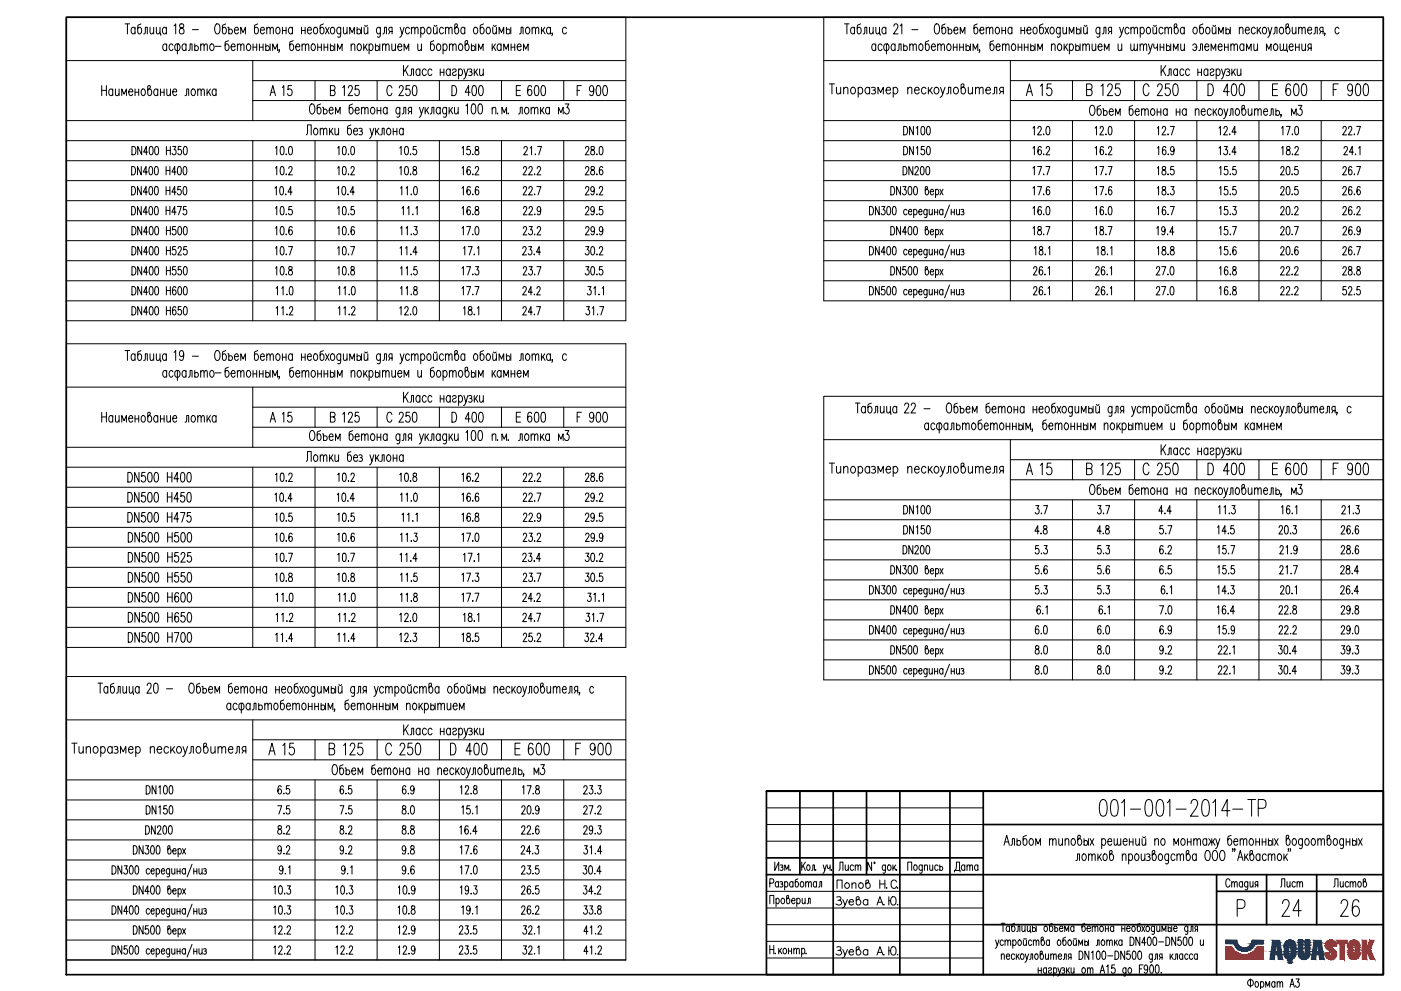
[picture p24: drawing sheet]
<svg xmlns="http://www.w3.org/2000/svg" width="420mm" height="297mm" viewBox="0 0 420 297" stroke-linecap="round" stroke-linejoin="round" font-family="sans-serif">
<g fill="none" stroke="#000" stroke-width=".51">
<path d="M19.9 5.2h395v286.9h-395zM229.9 237.2h185v54.9h-185v-54.9h185M239.9 237.2v25M249.9 237.2v54.9M259.9 237.2v25M269.9 237.2v54.9M284.9 237.2v54.9M294.9 237.2v54.9M229.9 257.1h65M294.9 247.1h120M229.9 262.2h185M294.9 277.2h120"/>
<path d="M364.9 262.2v29.9M364.9 267.2h50M379.8 262.2v15M394.9 262.2v15"/>
</g>
<g fill="none" stroke="#000" stroke-width=".3">
<path d="M330.2 239.9l.8-.3a2.6 2.6 0 0 1 1 2.9l-.5 1.9-.5 .2-.8-.2a5.2 5.2 0 0 1 0-4.5zM333.5 239.9l.5-.3 .9 .3a5.6 5.6 0 0 1 0 4.5l-.5 .2-.9-.2a5.2 5.2 0 0 1 0-4.5zM343.9 239.9l.5-.3 .8 .3a5.6 5.6 0 0 1 0 4.5l-.5 .2-.8-.2a5.2 5.2 0 0 1 0-4.5zM347.2 239.9l.9-.3a2.68 2.68 0 0 1 .9 2.9l-.5 1.9-.4 .2-.9-.2a5.2 5.2 0 0 1 0-4.5zM360.9 239.9l.8-.3a2.6 2.6 0 0 1 1 2.9l-.5 1.9-.9 .2a2.57 2.57 0 0 1-.9-2.8zM374.2 239.6h2.3M375.4 239.6v5M232.4 258.4v2.5l1.1-2.5v2.5M234 259.3a.47 .47 0 0 1 .5 0 .47 .47 0 0 1 .2 .5l-.4 .1M234.6 259.9l.3 .5-.2 .4h-.7M240.4 258.4v2.5M240.8 259.5l.7 1.4"/>
<path d="M241.5 258.4l-1.1 1.7M242.2 259.3a.81 .81 0 0 1 .8 .7 .81 .81 0 0 1-.4 .9l-.6-.3-.1-.7zM246.9 259.2l.4 1.7 .5-1.7M248.1 259.2l.3 1.1 .5-.5M248.9 259.2v1.7M253.5 259.2l.1 1.6 .4 .1 .4-.5M254.4 259.2v1.7M256 259.6l-.2-.3a.79 .79 0 0 0-.9 .7 .79 .79 0 0 0 .7 .9l.4-.3M256.5 259.7l.4-.5 .3 .1 .1 1.6M256.5 259.2v1.7M257.3 259.7l.2-.4h.5l.1 1.6M261.4 258.4v2.5l-1.2-2.5v2.5"/>
<path d="M262.2 258.5h.2l-.1 .4zM265.5 259.6l-.1-.3a.79 .79 0 0 0-.9 .7 .79 .79 0 0 0 .7 .9l.3-.3M265.5 259.2v2.3l-.3 .2-.4-.1M266.4 259.3a.79 .79 0 0 1 .9 .7 .79 .79 0 0 1-.7 .9l-.5-.7zM267.8 259.2v1.7M268.1 259.9l.6 1M268.6 259.2l-.8 1.2M274.3 259.3a.79 .79 0 0 1 .8 .8 .79 .79 0 0 1-.7 .8l-.4-.7zM276.6 259.6l-.2-.3a.79 .79 0 0 0-.8 .7 .79 .79 0 0 0 .7 .9l.3-.3M276.6 259.2l-.1 2.3-.2 .2-.5-.1M277.2 259.7l.5-.5 .4 .1 .1 1.6M277.2 259.2v1.7"/>
<path d="M278.8 259.2l.1 1.6 .4 .1 .4-.5M279.7 259.2v1.7M281.3 259.6l-.1-.3a.79 .79 0 0 0-.9 .7 .79 .79 0 0 0 .7 .9l.3-.3M281.8 259.9a.52 .52 0 0 1 .8 0 .52 .52 0 0 1 0 .8 .52 .52 0 0 1-.8-.1M281.8 259.2v1.7M289.3 259.6l-.1-.3a.79 .79 0 0 0-.9 .5 .79 .79 0 0 0 .3 1l.4 .1 .3-.3M289.3 259.2v1.7M290 259.7l.4-.5 .4 .1 .1 1.6M290 259.2v1.7M290.9 259.7l.2-.4h.5l.1 1.6M293.3 259.6l-.2-.3a.79 .79 0 0 0-.9 .5 .79 .79 0 0 0 .3 1l.4 .1 .4-.3M293.3 259.2v1.7"/>
<path d="M301.1 253.4l.8-3 .8 3M301.4 252.3h1M303.1 253.4l.4-.2 .1-1.8h.6v2M305 252.2a.64 .64 0 0 1 .9 0 .64 .64 0 0 1 0 .9 .64 .64 0 0 1-.9 0M305 251.4v2M307.8 250.4l-.9 .4-.1 2a.55 .55 0 0 0 .3 .5 .55 .55 0 0 0 .6-.1 1.04 1.04 0 0 0 .4-1.1 1.04 1.04 0 0 0-.9-.7l-.4 .4M308.9 251.5l.2-.1a1.01 1.01 0 0 1 .8 1 1.01 1.01 0 0 1-.8 1l-.2-.2a1.26 1.26 0 0 1 0-1.7zM310.6 253.4v-2l.7 1.5 .7-1.5v2M314.7 251.9l.5-.5 .4 .1 .1 1.9M314.7 251.4v2M315.7 251.9l.5-.5 .4 .1 .1 1.9M317.5 251.4l.1 1.8 .5 .2 .5-.6"/>
<path d="M318.6 251.4v2M319.4 251.9l.5-.5 .5 .1 .1 1.9M319.4 251.4v2M321.5 251.5l.2-.1a1.01 1.01 0 0 1 .8 1 1.01 1.01 0 0 1-.8 1l-.5-.9zM322.7 257.9l.4-.1 .1-1.9h.6v2M323.6 251.4a1.01 1.01 0 0 1 .8 1 1.01 1.01 0 0 1-.8 1l-.4-.6v-2.1l.3-.3 .4 .1a.74 .74 0 0 1-.5 1l-.2 .3M324.8 256.1l.2-.2a1.01 1.01 0 0 1 .8 1 1.01 1.01 0 0 1-.8 1l-.5-.8zM325.1 252.2a.7 .7 0 0 1 1.1 .1 .7 .7 0 0 1-.4 1.1h-.4l-.3-.3M325.1 251.4v2M326.4 251.4v2M326.5 256.5l.5-.6 .3 .2 .2 1.8M326.5 255.9v2"/>
<path d="M326.9 251.4l1.1 2M327.5 256.5l.5-.6 .4 .2 .1 1.8M328 251.4l-1.1 2M329.3 255.9v2M329.7 256.8l.7 1.1M330.3 255.9l-1 1.4M330.4 251.8l.4-.4a1.01 1.01 0 0 1 .8 1 1.01 1.01 0 0 1-.8 1l-.4-.5M330.4 251.4v3M331.1 256.1l.1-.2a1.01 1.01 0 0 1 .9 1 1.01 1.01 0 0 1-.9 1l-.4-.8zM332.2 252.2h1.2l-.2-.7a.95 .95 0 0 0-1.1 .6 .95 .95 0 0 0 .4 1.1l.5 .2 .4-.5M333.1 255.9a1.01 1.01 0 0 1 .9 1 1.01 1.01 0 0 1-.9 1l-.3-.6v-2.1l.3-.3 .3 .2a.76 .76 0 0 1-.4 1l-.2 .3M334.1 251.4l.1 1.8 .4 .2 .5-.6"/>
<path d="M335.1 251.4l.1 1.8 .4 .2 .5-.6M336.1 251.4v2M336.4 240.6l.8-1v5M336.6 256.5l.4-.6 .6 .2 .1 1.8M336.6 255.9v2M336.8 252.2h1.2l-.1-.6-.3-.2a1.03 1.03 0 0 0-.8 1 1.03 1.03 0 0 0 .8 1l.4-.5M338.5 256.4l.2-.3a.95 .95 0 0 1 1 .5 .95 .95 0 0 1-.3 1.2l-.5 .1-.4-.4M338.5 255.9v3.1M338.7 252.3h1.1M338.7 251.4v2M339 242.5h3M339.8 251.4v2"/>
<path d="M340.6 256.1l.2-.2a1.01 1.01 0 0 1 .8 1 1.01 1.01 0 0 1-.8 1l-.5-.8zM340.6 251.4l.1 1.8 .5 .2 .5-.6M341.7 251.4v2M342.3 255.9l.1 1.9 .4 .1 .6-.6M342.5 251.4l.1 1.8 .5 .2 .5-.6M342.7 250.8l.3 .3 .5-.3M343.4 255.9v2M343.6 251.4v2M343.9 256.1a.63 .63 0 0 1 1 .3l-.3 .4h-.3M344.6 256.8l.3 .3v.5l-.3 .3-.7-.1M346 255.9a1.01 1.01 0 0 1 .8 1 1.01 1.01 0 0 1-.8 1l-.4-.6v-2.1l.2-.3 .5 .2a.74 .74 0 0 1-.5 1l-.2 .3M346.3 251.9l.5-.5 .5 .1 .1 1.9"/>
<path d="M346.3 251.4v2M347.7 256.1l.2-.2a1.03 1.03 0 0 1 .8 1 1.03 1.03 0 0 1-.8 1l-.5-.8zM348.4 251.5l.2-.1a1.01 1.01 0 0 1 .8 1 1.01 1.01 0 0 1-.8 1l-.2-.2a1.26 1.26 0 0 1 0-1.7zM350 240.6l.8-1v5M350.5 256.4l-.4-.5a1.01 1.01 0 0 0-.8 1 1.01 1.01 0 0 0 .8 1l.4-.4M350.5 255.9l-.1 2.8-.3 .3-.5-.2M352 253.4v-2l.7 1.5 .7-1.5v2M352.4 256.4l-.5-.5a1.03 1.03 0 0 0-.7 1 1.03 1.03 0 0 0 .7 1l.5-.4M352.7 242.5h3M353 256.5l.5-.6 .4 .2 .1 1.8M353 255.9v2M354 256.5l.4-.6 .5 .2 .1 1.8"/>
<path d="M354.4 251.5a.95 .95 0 0 1 1.1 .6 .95 .95 0 0 1-.4 1.1l-.5 .2-.4-.5-.1-.7zM356.1 252.3h1.1M356.1 251.4v2M356.2 255.9a1.01 1.01 0 0 1 .8 1 1.01 1.01 0 0 1-.8 1l-.4-.6v-2.1l.3-.3 .4 .2a.74 .74 0 0 1-.5 1l-.2 .3M357.2 240.8l.2-.7a1.1 1.1 0 0 1 1.5-.1 1.1 1.1 0 0 1 .1 1.6l-2 3h2.4M357.2 251.4v2M358 251.9l.5-.5 .4 .1 .1 1.9M358 251.4v2M358.8 256.4l-.3-.3a.91 .91 0 0 0-1 .4 .91 .91 0 0 0 .2 1.1l.7 .3 .4-.4M358.8 255.9v2M359 251.9l.5-.5 .4 .1 .1 1.9M361.8 255.1l.2-.2a1.27 1.27 0 0 1 1 1.9l-.1 .4a.7 .7 0 0 1-.7 .8 .7 .7 0 0 1-.7-.8l-.2-1.1z"/>
<path d="M361.9 251.8l-.2-.3a.95 .95 0 0 0-1.1 .6 .95 .95 0 0 0 .4 1.1l.5 .2 .4-.5M361.9 251.4v2M362.5 251.4l.9 1.2 .9-1.2M363.1 252.2l-.7 1.2M363.4 251.4v2M363.7 240.6l.8-1v5M363.7 252.2l.7 1.2M364 255.1l.2-.2a1.32 1.32 0 0 1 1 1.9l-.1 .4a.7 .7 0 0 1-.7 .8 .7 .7 0 0 1-.7-.8l-.2-1.1zM364.6 251.4l.6 2 .6-2M365.2 253.4l-.2 .5-.5 .5M366.2 255.1l.2-.2a1.32 1.32 0 0 1 1 1.9l-.1 .4a.7 .7 0 0 1-.7 .8 .7 .7 0 0 1-.7-.8l-.2-1.1zM368.9 243h-2.5l1.6-3.4v5"/>
<path d="M369.2 250.4l-.7 .3-.3 .4v1.7a.57 .57 0 0 0 .3 .5 .57 .57 0 0 0 .6-.1 1.07 1.07 0 0 0 .4-1.1 1.07 1.07 0 0 0-.9-.7l-.4 .4M369.7 242.5h3M369.8 254.5h-.2h.2l-.2 .7M370 252.2h1.2l-.1-.6-.3-.2a1.01 1.01 0 0 0-.8 1 1.01 1.01 0 0 0 .8 1l.4-.5M370.4 254.5h-.3h.3l-.3 .7M371.2 257.9l.8-3 .8 3M371.5 256.9h1M371.9 251.9l.5-.5 .4 .1 .1 1.9M371.9 251.4v2M372.9 251.9l.5-.5 .4 .1 .1 1.9M373.3 255.9v2M373.7 256.8l.7 1.1"/>
<path d="M374.3 255.9l-1 1.4M374.9 251.5l.2-.1a1.01 1.01 0 0 1 .8 1 1.01 1.01 0 0 1-.8 1l-.2-.2a1.26 1.26 0 0 1 0-1.7zM375.3 255.9a1.01 1.01 0 0 1 .8 1 1.01 1.01 0 0 1-.8 1l-.5-.6v-2.1l.3-.3 .5 .2a.74 .74 0 0 1-.5 1l-.3 .3M376.6 252.3h1.1M376.6 251.4v2M377.3 242.3h1.6a1.44 1.44 0 0 0 .8-1.3 1.44 1.44 0 0 0-.8-1.4h-1.6v5M377.7 251.4v2M377.9 256.4l-.3-.3a.89 .89 0 0 0-1 .5 .89 .89 0 0 0 .3 1l.6 .3 .4-.4M377.9 255.9v2M378.5 252.3h1.1M378.5 251.4v2M379.6 251.4v2"/>
<path d="M379.8 256.4l-.4-.5a1.01 1.01 0 0 0-.8 1 1.01 1.01 0 0 0 .8 1l.4-.4M380.4 256.5l.5-.6 .3 .2 .2 1.8M380.4 255.9v2M380.4 252.2a.64 .64 0 0 1 .9 0 .64 .64 0 0 1 0 .9 .64 .64 0 0 1-.9 0M380.4 251.4v2M381.4 256.5l.5-.6 .4 .2v1.8M381.7 251.4v2M382.2 251.4l1.1 2M383.3 251.4l-1.1 2M383.4 256.1l.2-.2a1.01 1.01 0 0 1 .8 1 1.01 1.01 0 0 1-.8 1l-.5-.8zM385 255.9v2M385.5 256.8l.7 1.1"/>
<path d="M386.1 255.9l-1.1 1.4M386.1 251.4a1.01 1.01 0 0 1 .8 1 1.01 1.01 0 0 1-.8 1l-.4-.6v-2.1l.3-.3 .4 .1a.74 .74 0 0 1-.5 1l-.2 .3M386.4 254.5h-.1h.1l-.1 .7M387 254.5h-.1h.1l-.1 .7M387.8 251.5l.2-.1a1.01 1.01 0 0 1 .8 1 1.01 1.01 0 0 1-.8 1l-.5-.9zM390.6 251.8l-.2-.3a.95 .95 0 0 0-1.1 .6 .95 .95 0 0 0 .4 1.1l.5 .2 .4-.5M390.6 251.4l-.1 2.7-.3 .3-.5-.2M391.6 251.5l.2-.1a1.01 1.01 0 0 1 .8 1 1.01 1.01 0 0 1-.8 1l-.5-.9zM393.5 251.5l.2-.1a1.03 1.03 0 0 1 .8 1 1.03 1.03 0 0 1-.8 1l-.5-.9zM395.2 251.9l.5-.5 .4 .1 .1 1.9M395.2 251.4v2M396.2 251.9l.5-.5 .4 .1 .1 1.9"/>
<path d="M398.4 251.4a1.03 1.03 0 0 1 .8 1 1.03 1.03 0 0 1-.8 1l-.4-.6v-2.1l.3-.3 .4 .1a.74 .74 0 0 1-.5 1l-.2 .3M400.1 251.5l.2-.1a1.01 1.01 0 0 1 .8 1 1.01 1.01 0 0 1-.8 1l-.5-.9zM402.9 251.8l-.4-.4a1.03 1.03 0 0 0-.8 1 1.03 1.03 0 0 0 .8 1l.4-.5M402.9 251.4l-.1 2.7-.3 .3-.5-.2M403.7 252.3h1.1M403.7 251.4v2M404.8 251.4v2M405.6 252.2a.64 .64 0 0 1 .9 0 .64 .64 0 0 1 0 .9 .64 .64 0 0 1-.9 0M405.6 251.4v2M406.9 251.4v2M407.4 251.4l1.1 2M408.5 251.4l-1.1 2"/>
<path d="M230.9 264.7l1-.1 .2-.4-.2-.7-1-.1v2.5M230.9 270.9v-2.5h1.2v2.5M232.7 269.6l.2-.2a.76 .76 0 0 1 .9 .4 .76 .76 0 0 1-.3 1l-.4 .1-.4-.3M232.7 269.2v2.5M233.5 264.6l-.2-.2a.77 .77 0 0 0-.9 .4 .77 .77 0 0 0 .3 1l.5 .1 .3-.3M233.5 264.2v1.7M233.9 264.4a.51 .51 0 0 1 .8 .2l-.1 .2-.4 .2M234.5 265l.3 .4-.2 .4h-.7M234.5 269.4a.79 .79 0 0 1 .9 .5 .79 .79 0 0 1-.5 1l-.6-.3-.1-.6zM235.3 264.6l.2-.2a.76 .76 0 0 1 .9 .4 .76 .76 0 0 1-.4 1l-.3 .1-.4-.3M235.3 264.2v2.5M235.4 260.9v-1.7l.6 1.4 .5-1.4v1.7"/>
<path d="M236.2 269.2a.84 .84 0 0 1 .7 .9 .84 .84 0 0 1-.7 .8l-.3-.5v-1.8l.5-.2 .1 .4-.6 .8M237 260.6v.3l.1-.1M237.4 270h1l-.2-.6a.79 .79 0 0 0-.9 .5 .79 .79 0 0 0 .5 1l.6-.3M237.8 264.6l-.2-.2a.77 .77 0 0 0-.9 .4 .77 .77 0 0 0 .4 1l.4 .1 .3-.3M237.8 264.2v1.7M239 269.6l.1-.2a.79 .79 0 0 1 1 .5 .79 .79 0 0 1-.5 1l-.6-.3M239 269.2v2.5M239.3 263.4l-.7 .3-.1 .3 .2 1.8a.76 .76 0 0 0 .8-.5 .76 .76 0 0 0-.3-.9l-.4-.2-.3 .4M240.2 264.4a.79 .79 0 0 1 1 .5 .79 .79 0 0 1-.5 1l-.6-.3-.1-.6zM240.6 269.2l.1 1.6 .4 .1 .4-.5M241.5 269.2v1.7M241.6 264.7l.4-.5 .4 .2 .1 1.5"/>
<path d="M241.6 264.2v1.7M242 270.9l.4-.1 .1-1.6h.5v1.7M242.5 264.7l.4-.5 .3 .2 .1 1.5M243.4 260.9l.4-.5v-1.2h.4v1.7M244.6 260.6v.3l.1-.1M244.9 264.6l-.2-.2a.73 .73 0 0 0-.8 .3 .73 .73 0 0 0 .1 .9l.5 .3 .4-.3M244.9 264.2v1.7M245.5 265.9l.3-.1 .1-1.6h.5v1.7M247.3 260.9l-.5 .8M249.4 260.6v.2M250.9 268.9a.87 .87 0 0 1 1.3 .3l-.1 .4-.4 .2a.8 .8 0 0 1 .6 1.2 .8 .8 0 0 1-1.3 .1l-.3-.2M251 266.3v-2.5h1.5v2.5"/>
<path d="M251.3 269.8h.4M251.6 260.9l.3-.5v-2h.9v2.5M252.8 269.6l.6 1.7 .8-1.7M253.4 271.3l-.4 .7-.4 .1M254.6 270.3h1.4a.68 .68 0 0 0-.7-.7 .68 .68 0 0 0-.7 .7 .75 .75 0 0 0 .5 .9 .75 .75 0 0 0 .9-.3M255.5 265.1l.6-.5 .5 .1 .1 1.6M255.5 264.6v1.7M257.2 269.6a.8 .8 0 0 1 1 .5 .8 .8 0 0 1-.4 1 .8 .8 0 0 1-1-.3v-1.8l.7-.2 .2 .4-.9 .8M257.8 264.7a.77 .77 0 0 1 1 .3 .77 .77 0 0 1-.2 1 .77 .77 0 0 1-1-.1l-.1-.6zM260.1 264.6a.79 .79 0 0 1 1 1.1 .79 .79 0 0 1-1.4 .1v-1.8l.6-.2 .2 .3-.1 .3-.7 .6M260.3 270a.79 .79 0 0 0-1.2-.1 .79 .79 0 0 0 0 1.1 .79 .79 0 0 0 1.2-.1M260.3 269.6v1.7"/>
<path d="M263 271.3l.9-2.5 .9 2.5M263.3 270.4h1.2M263.8 263.8v2.5M263.8 265h1.6M265.1 271.1h-.1h.2M265.4 263.8v2.5M265.9 266l-.1 .1h.2M266.6 270h.5M266.6 268.8v2.5M267.5 268.9l.7-.1a1.65 1.65 0 0 1 0 2.5 1.25 1.25 0 0 1-1.1-.8 1.25 1.25 0 0 1 .1-1.3zM268.9 260.6v.3l.1-.1M268.9 264.4a.84 .84 0 0 0-1-.6 .84 .84 0 0 0-.7 .9v.6a.84 .84 0 0 0 .7 1 .84 .84 0 0 0 1-.6"/>
<path d="M269.2 266v.3l.1-.2M269.2 271.1v.2l.1-.2M272.2 260.9v-2.5h1.2v2.5M286.2 261.4v-.5h1.7v.5M286.4 260.9a2.77 2.77 0 0 0 .4-2.5h1v2.5M300.3 276.7h1.1M300.8 276.7v2.5M302.8 277.9l-.2-.2a.79 .79 0 0 0-.9 .4 .79 .79 0 0 0 .3 1l.4 .1 .4-.3M302.8 277.6v1.6M304.2 276.7l-.7 .4-.1 .2 .2 1.8a.79 .79 0 0 0 .9-.5 .79 .79 0 0 0-.3-.9l-.5-.1-.3 .3M304.9 279.2l.4-.1v-1.5h.5v1.6M306.5 277.6l.1 1.5 .4 .1 .4-.4"/>
<path d="M307.4 277.6v1.6M308.1 277.6l.1 1.5 .4 .1 .4-.4M309 277.6l.1 2M309.7 278.3a.58 .58 0 0 1 .9 .1 .58 .58 0 0 1-.4 .8l-.5-.2M309.7 277.6v1.6M310.8 277.6v1.6M313.3 277.7a.82 .82 0 0 1 .9 .6 .82 .82 0 0 1-.4 .9l-.6-.3-.1-.6zM315.6 276.7l-.8 .4-.1 .2 .2 1.8a.79 .79 0 0 0 .9-.5 .79 .79 0 0 0-.3-.9l-.4-.1-.4 .3M316.1 277.6h.2v1.6M316.3 278.3a.57 .57 0 0 1 1 .1 .57 .57 0 0 1-.4 .8l-.6-.2M317.7 278.3h1.1l-.2-.6a.81 .81 0 0 0-1 .5 .81 .81 0 0 0 .6 1l.6-.3M319.3 279.2v-1.6l.6 1.3 .6-1.3v1.6"/>
<path d="M322.1 277.9l-.2-.2a.79 .79 0 0 0-.9 .5 .79 .79 0 0 0 .3 .9l.5 .1 .3-.3M322.1 277.6v1.6M325.3 276.7l-.7 .4-.1 .2 .1 1.8a.79 .79 0 0 0 1-.5 .79 .79 0 0 0-.4-.9l-.4-.1-.3 .3M326 278.3h1l-.2-.6a.81 .81 0 0 0-.9 .5 .81 .81 0 0 0 .5 1l.6-.3M327.6 278l.2-.3h.5l.1 1.5M327.6 277.6v1.6M328.4 278l.3-.3h.5l.1 1.5M330.1 277.7a.81 .81 0 0 1 .9 .5 .81 .81 0 0 1-.5 1l-.6-.3-.1-.6zM331.5 278.4h.9M331.5 277.6v1.6M332.4 277.6v1.6M334 277.9l-.2-.2a.79 .79 0 0 0-.9 .4 .79 .79 0 0 0 .3 1l.5 .1 .3-.3"/>
<path d="M334 277.6v1.6M336.4 278.4h.9M336.4 277.6v1.6M337.3 277.6v1.6M337.9 278.3h1l-.2-.6a.81 .81 0 0 0-.9 .5 .81 .81 0 0 0 .5 1l.6-.3M339.7 277.7a.82 .82 0 0 1 .9 .6 .82 .82 0 0 1-.5 .9l-.6-.3-.1-.6zM341.9 276.7l-.7 .4-.1 .2 .1 1.8a.79 .79 0 0 0 1-.5 .79 .79 0 0 0-.4-.9l-.4-.1-.3 .3M342.4 277.6l.9 1.6M343.3 277.6l-.9 1.6M343.9 277.7a.81 .81 0 0 1 .9 .5 .81 .81 0 0 1-.5 1l-.6-.3-.1-.6zM346.2 277.9l-.1-.2a.82 .82 0 0 0-.9 .6 .82 .82 0 0 0 .4 .9l.6-.3M346.2 277.6l-.1 2.2-.2 .3-.4-.1"/>
<path d="M346.9 277.6l.1 1.5 .4 .1 .4-.4M347.8 277.6v1.6M348.5 279.2v-1.6l.6 1.3 .6-1.3v1.6M350.3 278.3a.52 .52 0 0 1 .8 0 .52 .52 0 0 1 0 .7 .52 .52 0 0 1-.8 0M350.3 277.6v1.6M351.4 277.6v1.6M352 278.3h1l-.2-.6a.81 .81 0 0 0-.9 .5 .81 .81 0 0 0 .5 1l.6-.3M356.2 277.9l-.1-.2a.81 .81 0 0 0-1 .6 .81 .81 0 0 0 .6 .9l.5-.3M356.2 277.6l-.1 2.2-.2 .3-.4-.1M356.8 279.2l.4-.1v-1.5h.5v1.6M358.6 278.6l-.3 .6M359.1 278.6h-.5l-.2-.2-.1-.4 .3-.4h.5v1.6"/>
<path d="M368.9 264a.59 .59 0 0 0-.6-.6 .59 .59 0 0 0-.6 .6l-.1 1a.67 .67 0 0 0 .4 .9 .67 .67 0 0 0 .9-.6M369.4 264.7l.4-.5 .3 .2 .1 1.5M369.4 264.2v1.7M370.2 264.7l.4-.5 .4 .2v1.5M371 272.3h1.5a1.41 1.41 0 0 0 .9-1.3 1.41 1.41 0 0 0-.9-1.3h-1.5v5M372.6 264.6l-.1-.2a.77 .77 0 0 0-.9 .4 .77 .77 0 0 0 .3 1l.4 .1 .3-.3M372.6 264.2v1.7M374.2 264.6l-.2-.2a.79 .79 0 0 0-.9 .5 .79 .79 0 0 0 .5 1l.6-.3M374.2 264.2l-.1 2.3-.2 .2-.4-.1M374.9 264.2l.1 1.6 .4 .1 .4-.5M375.8 264.2v1.7M376.7 265.3l-.3 .6"/>
<path d="M377.2 265.3h-.5l-.2-.3-.1-.3 .3-.5h.5v1.7M384 265.9l.4-.5v-2h.9v2.5M384.6 270.8l.2-.7a1.1 1.1 0 0 1 1.6-.1 1.1 1.1 0 0 1 0 1.6l-1.9 3.1h2.3M386 264.2l.1 1.6 .3 .1 .5-.5M386.9 264.2v1.7M388.5 264.6l-.2-.2a.79 .79 0 0 0-1 .5 .79 .79 0 0 0 .6 1l.6-.3M389 264.7l.4-.5 .3 .2 .1 1.5M389 264.2v1.7M389.8 264.7l.4-.5 .4 .2v1.5M390.3 273h-2.5l1.7-3.3v5M400 265.9l.3-.5v-2h1v2.5M401.9 264.2l.1 1.6 .4 .1 .4-.5"/>
<path d="M402.8 264.2v1.7M404.4 264.6l-.1-.2a.79 .79 0 0 0-1 .5 .79 .79 0 0 0 .5 1l.6-.3M404.9 264.7l.4-.5 .4 .2 .1 1.5M404.9 264.2v1.7M405.8 264.7l.4-.5 .3 .2 .1 1.5M407.6 264.2a.84 .84 0 0 1 .7 .9 .84 .84 0 0 1-.7 .8l-.4-.7zM409.2 264.2a.84 .84 0 0 1 .7 .9 .84 .84 0 0 1-.7 .8l-.4-.5v-1.7l.5-.3 .1 .6-.6 .6M230.9 283.4v2.5M230.9 284.6h1.2M232.1 283.4v2.5M232.5 285.7v.2l.1-.1M233.5 284.2v1.7"/>
<path d="M233.9 284.9l.6 1M234.4 284.2l-.9 1.2M235.1 284.4a.81 .81 0 0 1 .9 .5 .81 .81 0 0 1-.5 1 .89 .89 0 0 1-.7-.6 .89 .89 0 0 1 .3-.9zM236.5 285.1h.9M236.5 284.2v1.7M237.4 284.2v1.7M238.1 284.7l.4-.5 .3 .2 .1 1.5M238.1 284.2v1.7M238.9 284.7l.4-.5 .3 .2 .1 1.5M240.4 284.6l.3-.4a.88 .88 0 0 1 .7 .9 .88 .88 0 0 1-.7 .8l-.3-.4M240.4 284.2v2.5M241.7 285.7v.2l.1-.1"/>
<path d="M250.9 283.9a.87 .87 0 0 1 1.3 .2l-.5 .8a.73 .73 0 0 1 .7 .9 .73 .73 0 0 1-1 .5l-.7-.4M251.3 284.9h.4M252.8 284.6l.6 1.7 .8-1.7M253.4 286.3l-.2 .5-.6 .3M254.6 285.3h1.4a.71 .71 0 0 0-.9-.7 .71 .71 0 0 0-.5 1 .73 .73 0 0 0 .6 .7 .73 .73 0 0 0 .8-.4M257.2 284.6a.8 .8 0 0 1 1 .5 .8 .8 0 0 1-.4 1 .8 .8 0 0 1-1-.3v-1.8l.7-.2 .2 .3-.9 .9M260.3 285a.78 .78 0 0 0-1.2-.1 .78 .78 0 0 0 0 1.1 .78 .78 0 0 0 1.2-.1M260.3 284.6v1.7M263 286.3l.9-2.5 .9 2.5M263.3 285.5h1.2M265.1 286l-.1 .2h.2M266.6 283.8v2.5"/>
<path d="M266.6 285h.5M267.5 283.9l.2-.1a1.27 1.27 0 0 1 .9 2l-.2 .4-.7 .1a1.62 1.62 0 0 1-.2-2.4zM269.2 286l.1 .2M298.6 281.7l.5 1.7 .5-1.7M299.1 283.4l-.2 .5-.4 .3M300.3 286.4l.4-.5 .4 .1 .1 1.6M300.3 285.9v1.7M300.9 282.1l-.2-.2a.79 .79 0 0 0-.8 .4 .79 .79 0 0 0 .3 1l.4 .1 .3-.4M301.4 282.2l.4-.5 .4 .2v1.5M301.4 281.7v1.7M301.8 286.6h1l-.2-.6a.79 .79 0 0 0-.8 .7 .79 .79 0 0 0 .7 .9l.3-.4M302.2 282.2l.5-.5 .3 .2 .1 1.5"/>
<path d="M303.7 282.1l.2-.2a.79 .79 0 0 1 .9 .5 .79 .79 0 0 1-.5 1l-.6-.4M303.7 281.7v2.5M304.3 286.3l-.2-.3a.79 .79 0 0 0-.9 .5 .79 .79 0 0 0 .3 .9l.4 .2 .4-.4M304.8 285.9v1.7M305.1 286.6l.6 1M305.5 281.9l.2-.2a.85 .85 0 0 1 .6 .9 .85 .85 0 0 1-.6 .8l-.4-.7zM305.6 285.9l-.8 1.2M306.3 286a.79 .79 0 0 1 .8 .7 .79 .79 0 0 1-.7 .9l-.4-.7zM306.9 281.7l.1 1.6 .4 .1 .4-.5M307.1 281.3l.2 .2 .4-.2M307.5 285.9l.5 1.7 .5-1.7M307.8 281.7v1.7"/>
<path d="M308 287.6l-.6 .8M308.8 287.6l.3-.2 .1-1.5h.5v1.7M309.4 282.1l-.3-.4a.85 .85 0 0 0-.7 .9 .85 .85 0 0 0 .7 .8l.3-.4M309.9 282.2l.4-.5 .4 .2 .1 1.5M309.9 281.7v1.7M310.5 286a.82 .82 0 0 1 1 .6 .82 .82 0 0 1-.5 1 .89 .89 0 0 1-.7-.7 .89 .89 0 0 1 .2-.9zM310.8 282.2l.4-.5 .3 .2 .1 1.5M311.3 290.9h1M311.3 290.1v1.6M312.3 285.9a.84 .84 0 0 1 .7 .8 .84 .84 0 0 1-.7 .9l-.4-.5v-1.8l.5-.2 .1 .6-.6 .6M312.3 290.1v1.6M312.6 281.7a.79 .79 0 0 1 .7 .9 .79 .79 0 0 1-.9 .7l-.2-2.2 .5-.2 .1 .6-.6 .6"/>
<path d="M313.5 285.9l.1 1.5 .4 .2 .4-.5M313.8 290.4l-.1-.2a.77 .77 0 0 0-.9 .4 .77 .77 0 0 0 .3 1l.4 .1 .3-.3M313.8 290.1v1.6M314.4 290.4a.48 .48 0 0 1 .5-.3 .48 .48 0 0 1 .5 .3l-.3 .4-.6 .2-.1 .4a.48 .48 0 0 0 .5 .3 .48 .48 0 0 0 .5-.3M314.4 285.9v1.7M314.7 282.1l-.3-.4a.85 .85 0 0 0-.7 .9 .85 .85 0 0 0 .7 .8l.3-.4M314.7 281.7v1.7M315.1 286.4l.3-.4h.5l.1 1.6M315.1 285.9v1.7M316 286.4l.2-.4h.5l.1 1.6M316 290.4l.1-.2a.79 .79 0 0 1 1 .6 .79 .79 0 0 1-.6 .9l-.5-.3M316 290.1v2.5"/>
<path d="M317.3 290.1l.5 1.6 .5-1.6M317.3 281.9a.79 .79 0 0 1 .9 .5 .79 .79 0 0 1-.5 1l-.6-.4v-.6zM317.4 286.6h1l-.2-.6a.79 .79 0 0 0-.9 .7 .79 .79 0 0 0 .7 .9l.4-.4M317.8 291.7l-.2 .5-.4 .4M318.5 290.2h.7v.5l-.4 .1M318.9 287.6l.4-.5v-1.2h.5v1.7M319.1 290.8l.2 .5v.2l-.2 .2-.6-.1M319.6 280.9l-.8 .6 .1 1.8a.79 .79 0 0 0 .9-.5 .79 .79 0 0 0-.3-.9l-.4-.2-.3 .4M319.9 290.1v1.6M320.2 290.8l.6 .9M320.5 281.9a.79 .79 0 0 1 .9 .5 .79 .79 0 0 1-.5 1l-.6-.4-.1-.6zM320.7 287l-.3 .6"/>
<path d="M320.7 290.1l-.8 1.2M321.2 287l-.7-.1-.1-.4 .1-.5 .7-.1v1.7M321.2 290.1l.1 1.5 .4 .1 .4-.4M321.9 281.7l.1 1.6 .4 .1 .4-.5M322.1 281.3l.2 .2 .4-.2M322.1 290.1v1.6M322.8 281.7v1.7M323.5 283.4v-1.7l.6 1.3 .5-1.3v1.7M323.6 285.1a1.34 1.34 0 0 1 1.2 .9 1.34 1.34 0 0 1-.4 1.4l-.8 .2zM324.7 290.2a.79 .79 0 0 1 .9 .5 .79 .79 0 0 1-.5 1l-.6-.3-.1-.6zM325.3 282.4a.58 .58 0 0 1 1 .1 .58 .58 0 0 1-.4 .9l-.6-.2M325.3 281.7v1.7"/>
<path d="M326.1 290.5l.4-.4 .4 .1 .1 1.5M326.1 290.1v1.6M326.4 281.7v1.7M326.5 285.1v2.5l-1.1-2.5v2.5M327 290.5l.3-.4 .4 .1 .1 1.5M327.3 285.5l.5-.4v2.5M328.7 283.4l.4-.1 .1-1.6h.4v1.7M329 285.2l.5-.1a1.88 1.88 0 0 1 0 2.5h-.2a2 2 0 0 1-.3-2.4zM329.9 291.7l.7-2.5 .7 2.5M330.2 290.9h.8M330.5 281.9a.79 .79 0 0 1 .9 .5 .79 .79 0 0 1-.5 1l-.6-.4-.1-.6zM330.7 285.2l.4-.1a1.76 1.76 0 0 1 0 2.5h-.2a2 2 0 0 1-.2-2.4z"/>
<path d="M331.9 289.7l.4-.5v2.5M331.9 282.2l.4-.5 .3 .2 .1 1.5M331.9 281.7v1.7M332.2 286.5h1.5M332.7 282.2l.4-.5 .4 .2 .1 1.5M334.2 281.7v1.7M334.3 289.2h-.9v1.1v-.1a.6 .6 0 0 1 1 .2 .75 .75 0 0 1 0 1 .75 .75 0 0 1-1 .1l-.1-.2M334.4 285.1a1.34 1.34 0 0 1 1.2 .9 1.34 1.34 0 0 1-.4 1.4l-.8 .2zM334.6 282.4l.5 1M335.1 281.7l-.9 1.2M336.5 282.1l-.2-.2a.79 .79 0 0 0-.9 .4 .79 .79 0 0 0 .3 1l.5 .1 .3-.4M336.5 281.7v1.7"/>
<path d="M337.3 285.1v2.5l-1.2-2.5v2.5M337.7 290.4l-.1-.2a.79 .79 0 0 0-1 .5 .79 .79 0 0 0 .5 1l.6-.3M337.7 290.1l-.1 2.2-.2 .3-.4-.2M338.5 290.2a.79 .79 0 0 1 1 .5 .79 .79 0 0 1-.6 1l-.5-.3-.1-.6zM338.9 285.1h-.9l-.1 1a.79 .79 0 0 1 1.2 .5 .79 .79 0 0 1-.8 1l-.5-.5M338.9 280.9a1.36 1.36 0 0 1 1.3 .9 1.36 1.36 0 0 1-.4 1.5l-.9 .1zM339.8 285.2l.4-.1a1.76 1.76 0 0 1 0 2.5h-.2a2 2 0 0 1-.2-2.4zM341.4 285.2l.5-.1a1.76 1.76 0 0 1 0 2.5h-.2a2 2 0 0 1-.3-2.4zM341.7 290.4h.7M341.8 280.9v2.5l-1.2-2.5v2.5M342.8 289.2h-1.1v2.5M343.6 282.6h-1.2l.8-1.7v2.5"/>
<path d="M344.2 290.1l-.3 .6a.68 .68 0 0 1-.8-.7 .68 .68 0 0 1 .8-.7l.3 .8a1.21 1.21 0 0 1-.7 1.6l-.3-.3M344.3 281l.4-.1a1.77 1.77 0 0 1 0 2.5h-.1a2 2 0 0 1-.3-2.4zM345 289.3l.5-.1a1.89 1.89 0 0 1 0 2.5h-.2a2 2 0 0 1-.3-2.4zM345.6 286.3l-.1-.3a.79 .79 0 0 0-.9 .7 .79 .79 0 0 0 .7 .9l.3-.4M345.6 285.9l-.1 2.3-.2 .2-.4-.1M346 281l.4-.1a1.77 1.77 0 0 1 0 2.5h-.2a2 2 0 0 1-.2-2.4zM346.2 287.6l.3-.2 .1-1.5h.5v1.7M346.7 289.3l.4-.1a1.77 1.77 0 0 1 0 2.5h-.2a2 2 0 0 1-.2-2.4zM347.5 282.3h1.5M348.1 287l-.4 .6M348.2 291.6h.1zM348.5 287h-.4l-.3-.3 .1-.7 .6-.1v1.7"/>
<path d="M349.7 280.9h.6a1.65 1.65 0 0 1 0 2.5h-.6zM350.9 285.9v1.7M351.3 286.6l.6 1M351.8 285.9l-.9 1.2M352.2 287.6l.3-.2 .1-1.5h.5v1.7M352.6 280.9v2.5l-1.2-2.5v2.5M354.1 280.9h-.8v1.1v-.1a.76 .76 0 0 1 1 .7 .76 .76 0 0 1-1 .7l-.1-.4M354.7 286.3l-.2-.3a.79 .79 0 0 0-.9 .5 .79 .79 0 0 0 .3 .9l.5 .2 .3-.4M354.7 285.9v1.7M355.1 281l.4-.1a1.89 1.89 0 0 1 0 2.5h-.2a2 2 0 0 1-.2-2.4zM356.3 286.3l-.2-.3a.79 .79 0 0 0-.8 .7 .79 .79 0 0 0 .7 .9l.3-.4M356.7 281l.5-.1a1.77 1.77 0 0 1 0 2.5h-.2a2 2 0 0 1-.3-2.4z"/>
<path d="M357.7 286.3l-.2-.3a.79 .79 0 0 0-.8 .7 .79 .79 0 0 0 .7 .9l.3-.4M359.1 286.3l-.2-.3a.79 .79 0 0 0-.8 .5 .79 .79 0 0 0 .3 .9l.4 .2 .3-.4M359.1 285.9v1.7M360 281.7l.1 1.6 .4 .1 .4-.5M360.9 281.7v1.7M375 293.4v2.5M376.6 294.3a.81 .81 0 0 1 .9 .6 .81 .81 0 0 1-.5 1l-.5-.4zM378 294.6l.2-.3a.81 .81 0 0 1 .9 .6 .81 .81 0 0 1-.5 1l-.6-.4M378 294.2v2.1M379.6 295.9v-1.7l.6 1.3 .6-1.3v1.7M382.3 294.6l-.1-.3a.79 .79 0 0 0-.9 .5 .79 .79 0 0 0 .3 1l.4 .1 .3-.4M382.3 294.2v1.7"/>
<path d="M383 294.7l.4-.5 .4 .1 .1 1.6M383 294.2v1.7M383.9 294.7l.4-.5 .3 .1 .1 1.6M386.9 295.9l.6-2.5 .7 2.5M387.1 295.1h.8M388.7 293.4h.9l-.5 .9a.75 .75 0 0 1 .5 1 .75 .75 0 0 1-.9 .5l-.2-.4"/>
<circle cx="254" cy="265.4" r=".8"/>
<circle cx="375" cy="294.6" r=".94"/>
</g>
<path d="M229.9 242.1h65M229.9 247.1h65M229.9 252.1h65M229.9 272.2h65M229.9 277.2h65M229.9 267.2h65M229.9 282.2h65M229.9 287.1h65" fill="none" stroke="#000" stroke-width=".3"/>
<!-- layer: 0 -->
<g fill="none" stroke="#000" stroke-width=".3">
<path d="M19.9 5.2h167.8v90.9h-167.8zM19.9 18.2h167.8M37.5 7.2h1.4M38.2 7.2v3M40.5 8.6l-.4-.4a1.03 1.03 0 0 0-.8 1 1.03 1.03 0 0 0 .8 1l.4-.5M40.5 8.2v2M42.3 7.2l-.9 .4-.1 .3v1.7l.2 .4a.91 .91 0 0 0 1-.5 .91 .91 0 0 0-.2-1.1l-.6-.2-.4 .4M43.1 10.2l.4-.2 .1-1.8h.6v2M45 8.2l.1 1.8 .5 .2 .5-.6M46.1 8.2v2M46.9 8.2l.1 1.8 .5 .2 .5-.6M48 8.2v2h.2v.4"/>
<path d="M49.9 8.6l-.4-.4a1.01 1.01 0 0 0-.8 1 1.01 1.01 0 0 0 .8 1l.4-.5M49.9 8.2v2M50 13.6l-.2-.3a.95 .95 0 0 0-1.1 .6 .95 .95 0 0 0 .4 1.1l.5 .2 .4-.5M50 13.2v2M51.9 13.6l-.4-.4a1.01 1.01 0 0 0-.8 1 1.01 1.01 0 0 0 .8 1l.4-.5M52.2 7.7l.5-.5v3M52.7 13.3a1.01 1.01 0 0 1 1.3 .5 1.01 1.01 0 0 1-.5 1.4h-.6l-.4-.5-.1-.7zM53.2 13.2v3M54 7.3a.71 .71 0 0 0-.1 .7 .71 .71 0 0 0 .7 .4 .85 .85 0 0 1 .7 1.3 .85 .85 0 0 1-1.4 .2l-.1-.3a1.24 1.24 0 0 1 1.2-1.4 .63 .63 0 0 0-.3-1zM55.8 13.6l-.2-.3a.95 .95 0 0 0-1.1 .6 .95 .95 0 0 0 .4 1.1l.5 .2 .4-.5M55.8 13.2v2M56.5 15.2l.4-.2 .1-.4v-1.4h.6v2"/>
<path d="M57.7 8.9h1.8M58.4 14a.64 .64 0 0 1 .9 0 .64 .64 0 0 1 0 .9 .64 .64 0 0 1-.9 0M58.4 13.2v2M60.2 13.7l.5-.5 .4 .1 .1 1.9M60.2 13.2v2M61.2 13.7l.5-.5 .4 .1 .1 1.9M63.2 13.3l.2-.1a1.01 1.01 0 0 1 .8 1 1.01 1.01 0 0 1-.8 1l-.5-.9zM64.5 13.9h1.8M64.8 7.3l.2-.1a1.27 1.27 0 0 1 1 1.8l-.1 .4a.7 .7 0 0 1-.7 .8 .7 .7 0 0 1-.7-.8l-.1-1.1zM67.7 7.2l-.9 .4-.1 .3v1.7l.2 .4a.91 .91 0 0 0 1-.5 .91 .91 0 0 0-.2-1.1l-.6-.2-.4 .4M68.3 8.2h.3v2M68.5 12.1l-.9 .5-.1 .3 .2 2.1a.95 .95 0 0 0 1.1-.5 .95 .95 0 0 0-.4-1.2l-.5-.1-.4 .4"/>
<path d="M68.6 9a.64 .64 0 0 1 .9 0 .64 .64 0 0 1 0 .9 .64 .64 0 0 1-.9 0M69.3 14h1.2l-.4-.8a1.01 1.01 0 0 0-.8 1 1.01 1.01 0 0 0 .8 1l.4-.5M70.3 9h1.2l-.1-.6-.3-.2a1.01 1.01 0 0 0-.8 1 1.01 1.01 0 0 0 .8 1l.4-.5M71.2 13.7l.5-.5 .4 .1 .1 1.9M71.2 13.2v2M72.2 10.2v-2l.7 1.5 .7-1.5v2M72.2 13.7l.5-.5 .4 .1 .1 1.9M74.2 13.3l.2-.1a1.01 1.01 0 0 1 .8 1 1.01 1.01 0 0 1-.8 1l-.5-.9zM75.8 18.2v18M75.9 14.1h1.1M75.9 13.2v2M77 13.2v2"/>
<path d="M77.3 7.2l-.9 .4-.1 2a.54 .54 0 0 0 .7 .6 1.09 1.09 0 0 0 .5-1.1 1.09 1.09 0 0 0-.8-.9l-.4 .4M77.8 14.1h1.1M77.8 13.2v2M78.1 9h1.2l-.2-.7a.95 .95 0 0 0-1.1 .6 .95 .95 0 0 0 .4 1.1l.5 .2 .4-.5M78.9 13.2v2M79.7 14a.64 .64 0 0 1 .9 0 .64 .64 0 0 1 0 .9 .64 .64 0 0 1-.9 0M79.7 13.2v2M80 8.7l.5-.5 .4 .1 .1 1.9M80 8.2v2M81 8.7l.5-.5 .4 .1 .1 1.9M81 13.2v2M81.8 15.2v-2l.7 1.5 .7-1.5v2"/>
<path d="M83 8.3l.2-.1a1.03 1.03 0 0 1 .8 1 1.03 1.03 0 0 1-.8 1l-.5-.9zM83.8 15l-.1 .2v-.3l.1 .4-.2 .4M84.7 9.1h1.1M84.7 8.2v2M85.8 8.2v2M87.7 8.6l-.4-.4a1.01 1.01 0 0 0-.8 1 1.01 1.01 0 0 0 .8 1l.4-.5M87.7 8.2v2M87.9 12.1l-.9 .5-.1 .3v1.7l.2 .4a.91 .91 0 0 0 1-.4 .91 .91 0 0 0-.2-1.1l-.6-.3-.4 .4M88.7 14h1.2l-.4-.8a1.01 1.01 0 0 0-.8 1 1.01 1.01 0 0 0 .8 1l.4-.5M90.4 9.1h1.1M90.4 8.2v2M90.6 13.7l.5-.5 .4 .1 .1 1.9"/>
<path d="M90.6 13.2v2M91.5 8.2v2M91.6 13.7l.5-.5 .4 .1 .1 1.9M92.2 9h1.2l-.2-.7a.95 .95 0 0 0-1.1 .6 .95 .95 0 0 0 .4 1.1l.5 .2 .4-.5M93.6 13.3l.2-.1a1.01 1.01 0 0 1 .8 1 1.01 1.01 0 0 1-.8 1l-.5-.9zM94.3 8.3l.2-.1a1.01 1.01 0 0 1 .8 1 1.01 1.01 0 0 1-.8 1l-.5-.9zM95.3 14.1h1.1M95.3 13.2v2M96.4 13.2v2M97 7.2l-.9 .4-.1 .3v1.7l.2 .4a.91 .91 0 0 0 1-.5 .91 .91 0 0 0-.2-1.1l-.6-.2-.4 .4M97.2 14.1h1.1M97.2 13.2v2"/>
<path d="M97.6 8.2l1.1 2M98.3 13.2v2M98.7 8.2l-1.1 2M99.1 14a.7 .7 0 0 1 1.1 .1 .7 .7 0 0 1-.4 1.1h-.4l-.3-.3M99.1 13.2v2M99.4 8.3l.2-.1a1.01 1.01 0 0 1 .8 1 1.01 1.01 0 0 1-.8 1l-.5-.9zM100.4 13.2v2M101.2 15.2v-2l.7 1.5 .7-1.5v2M102.2 8.6l-.2-.3a.95 .95 0 0 0-1.1 .6 .95 .95 0 0 0 .4 1.1l.5 .2 .4-.5M102.2 8.2l-.1 2.7-.3 .3-.5-.2M103 8.2l.1 1.8 .5 .2 .5-.6M104.1 8.2v2"/>
<path d="M104.9 10.2v-2l.7 1.5 .7-1.5v2M105.3 13.7l.5-.5 .5 .1 .1 1.9M105.3 13.2v2M107.1 9a.7 .7 0 0 1 1.1 .1 .7 .7 0 0 1-.4 1.1h-.4l-.3-.3M107.1 8.2v2M107.4 13.3l.2-.1a1.01 1.01 0 0 1 .8 1 1.01 1.01 0 0 1-.8 1l-.5-.9zM108.4 8.2v2M109.1 13.2v2M109.2 8.2l.1 1.8 .5 .2 .5-.6M109.4 7.6l.3 .3 .5-.3M109.5 14l.7 1.2M110.1 13.2l-1 1.4"/>
<path d="M110.3 8.2v2M110.7 13.6l.4-.4a1.03 1.03 0 0 1 .8 1 1.03 1.03 0 0 1-.8 1l-.4-.5M110.7 13.2v3M112.6 14a.64 .64 0 0 1 .9 0 .64 .64 0 0 1 0 .9 .64 .64 0 0 1-.9 0M112.6 13.2v2M113.9 13.2v2M114.1 8.6l-.2-.3a.95 .95 0 0 0-1.1 .6 .95 .95 0 0 0 .4 1.1l.5 .2 .4-.5M114.1 8.2l-.1 2.7-.3 .3-.5-.2M114.7 13.7l.5-.5 .4 .1 .1 1.9M114.7 13.2v2M114.8 10.2l.4-.2 .1-.4v-1.4h.6v2M115.7 13.7l.5-.5 .4 .1 .1 1.9"/>
<path d="M117 9.4l-.4 .8M117.5 13.2l.1 1.8 .5 .2 .5-.6M117.6 9.4h-.6l-.4-.5 .4-.7h.6v2M118.6 13.2v2M119.3 14h1.2l-.4-.8a1.01 1.01 0 0 0-.8 1 1.01 1.01 0 0 0 .8 1l.4-.5M120 8.2l.6 2 .6-2M120.6 10.2l-.7 1M121 19.6v3M121.2 15.2v-2l.7 1.5 .7-1.5v2M122.4 19.6l-1.4 2.1M122.8 8.6l-.4-.4a1.03 1.03 0 0 0-.8 1 1.03 1.03 0 0 0 .8 1l.4-.5M123.4 8.7l.5-.5 .4 .1 .1 1.9"/>
<path d="M123.4 8.2v2M124.4 8.7l.5-.5 .4 .1 .1 1.9M125.3 13.2l.1 1.8 .5 .2 .5-.6M126.2 8.6l.4-.4a1.01 1.01 0 0 1 .8 1 1.01 1.01 0 0 1-.8 1l-.4-.5M126.2 8.2v3M126.4 13.2v2M128.3 8.3l.2-.1a1.03 1.03 0 0 1 .8 1 1.03 1.03 0 0 1-.8 1l-.5-.9zM130 8.2l.1 1.8 .5 .2 .5-.6M130.1 12.1l-.9 .5-.1 .3 .2 2.1a.95 .95 0 0 0 1.1-.5 .95 .95 0 0 0-.4-1.2l-.5-.1-.4 .4M130.2 7.6l.3 .3 .5-.3M131.1 8.2v2M131.2 13.3a.95 .95 0 0 1 1.1 .6 .95 .95 0 0 1-.4 1.1l-.5 .2-.4-.5-.1-.7z"/>
<path d="M132.9 13.6l.4-.4a1.01 1.01 0 0 1 .8 1 1.01 1.01 0 0 1-.8 1l-.4-.5M132.9 13.2v3M133 8.6l-.4-.4a1.01 1.01 0 0 0-.8 1 1.01 1.01 0 0 0 .8 1l.4-.5M133.6 8.7l.5-.5 .4 .1 .1 1.9M133.6 8.2v2M134.6 8.7l.5-.5 .4 .1 .1 1.9M134.8 13.7l.5-.5 .4 .1 .1 1.9M134.8 13.2v2M135.8 13.7l.5-.5 .4 .1 .1 1.9M136.8 8.2a1.03 1.03 0 0 1 .8 1 1.03 1.03 0 0 1-.8 1l-.4-.6v-2.1l.3-.3 .4 .1a.74 .74 0 0 1-.5 1l-.2 .3M137.8 13.3l.2-.1a1.01 1.01 0 0 1 .8 1 1.01 1.01 0 0 1-.8 1l-.5-.9zM139.4 8.6l-.4-.4a1.01 1.01 0 0 0-.8 1 1.01 1.01 0 0 0 .8 1l.4-.5"/>
<path d="M139.4 8.2v2M139.9 13.2a1.01 1.01 0 0 1 .8 1 1.01 1.01 0 0 1-.8 1l-.4-.6v-2.2l.6-.3 .1 .8-.7 .7M141.4 14a.7 .7 0 0 1 1.1 .1 .7 .7 0 0 1-.4 1.1h-.4l-.3-.3M141.4 13.2v2M142.3 8.3a.95 .95 0 0 1 1.1 .6 .95 .95 0 0 1-.4 1.1l-.5 .2-.4-.5-.1-.7zM142.7 13.2v2M143.5 15.2v-2l.7 1.5 .7-1.5v2M145 7.2l-.9 .4-.1 2a.54 .54 0 0 0 .7 .6 1.09 1.09 0 0 0 .5-1.1 1.09 1.09 0 0 0-.8-.9l-.4 .4M146.1 8.3l.2-.1a1.01 1.01 0 0 1 .8 1 1.01 1.01 0 0 1-.8 1l-.5-.9zM147.6 13.2v2M147.8 8.2l.1 1.8 .5 .2 .5-.6M148 7.6l.3 .3 .5-.3"/>
<path d="M148 14l.7 1.2M148.6 13.2l-1 1.4M148.9 8.2v2M149.7 10.2v-2l.7 1.5 .7-1.5v2M150.3 13.6l-.2-.3a.95 .95 0 0 0-1.1 .6 .95 .95 0 0 0 .4 1.1l.5 .2 .4-.5M150.3 13.2v2M151.1 15.2v-2l.7 1.5 .7-1.5v2M151.9 9a.7 .7 0 0 1 1.1 .1 .7 .7 0 0 1-.4 1.1h-.4l-.3-.3M151.9 8.2v2M153.2 8.2v2M153.3 14.1h1.1M153.3 13.2v2"/>
<path d="M154.4 13.2v2M155.1 14h1.2l-.4-.8a1.01 1.01 0 0 0-.8 1 1.01 1.01 0 0 0 .8 1l.4-.5M155.8 10.2l.4-.2 .1-1.8h.6v2M157 15.2v-2l.7 1.5 .7-1.5v2M157.9 8.3l.2-.1a1.01 1.01 0 0 1 .8 1 1.01 1.01 0 0 1-.8 1l-.5-.9zM159.6 8.7l.5-.5 .4 .1 .1 1.9M159.6 8.2v2M160.6 8.7l.5-.5 .4 .1 .1 1.9M162.4 8.2v2M162.8 9l.7 1.2M163.4 8.2l-1 1.4M165.1 8.6l-.4-.4a1.01 1.01 0 0 0-.8 1 1.01 1.01 0 0 0 .8 1l.4-.5"/>
<path d="M165.1 8.2v2M165.7 10h-.2l.1-.1 .1 .1-.2 .7M169.9 8.6l-.2-.3a.95 .95 0 0 0-1.1 .6 .95 .95 0 0 0 .4 1.1l.5 .2 .4-.5M247 5.2h167.9v85h-167.9zM247 18.2h167.9M253.3 7.2h1.4M254 7.2v3M256.3 8.6l-.4-.4a1.01 1.01 0 0 0-.8 1 1.01 1.01 0 0 0 .8 1l.4-.5M256.3 8.2v2M258.1 7.2l-.9 .4-.1 .3v1.7l.2 .4a.93 .93 0 0 0 1-.5 .93 .93 0 0 0-.2-1.1l-.6-.2-.4 .4M258.9 10.2l.4-.2 .1-1.8h.6v2M260.8 8.2l.1 1.8 .5 .2 .5-.6"/>
<path d="M261.9 8.2v2M262.6 13.6l-.4-.4a1.01 1.01 0 0 0-.8 1 1.01 1.01 0 0 0 .8 1l.4-.5M262.6 13.2v2M262.7 8.2l.1 1.8 .5 .2 .5-.6M263.8 8.2v2h.2v.4M264.5 13.6l-.4-.4a1.03 1.03 0 0 0-.8 1 1.03 1.03 0 0 0 .8 1l.4-.5M265.3 13.3a1.01 1.01 0 0 1 1.4 .5 1.01 1.01 0 0 1-.6 1.4h-.6l-.4-.5-.1-.7zM265.7 8.6l-.2-.3a.91 .91 0 0 0-1 .5 .91 .91 0 0 0 .2 1.1l.6 .3 .4-.5M265.7 8.2v2M265.8 13.2v3M268.1 7.9l.1-.4a.66 .66 0 0 1 .9-.2 .66 .66 0 0 1 .1 1l-1.2 1.9h1.4M268.4 13.6l-.4-.4a1.01 1.01 0 0 0-.8 1 1.01 1.01 0 0 0 .8 1l.4-.5"/>
<path d="M268.4 13.2v2M269.1 15.2l.4-.2 .1-1.8h.6v2M270 7.7l.5-.5v3M271 14a.71 .71 0 0 1 1.1 .1 .71 .71 0 0 1-.4 1.1h-.4l-.3-.3M271 13.2v2M272.8 13.7l.5-.5 .4 .1 .1 1.9M272.8 13.2v2M273.5 8.9h1.8M273.8 13.7l.5-.5 .4 .1 .1 1.9M275.8 13.3l.2-.1a1.03 1.03 0 0 1 .8 1 1.03 1.03 0 0 1-.8 1l-.5-.9zM278.5 12.1l-.9 .5-.1 .3v1.7l.2 .4a.91 .91 0 0 0 1-.4 .91 .91 0 0 0-.2-1.1l-.6-.3-.4 .4M279.3 14h1.2l-.4-.8a1.01 1.01 0 0 0-.8 1 1.01 1.01 0 0 0 .8 1l.4-.5"/>
<path d="M280.6 7.3l.2-.1a1.27 1.27 0 0 1 1 1.8l-.1 .4a.7 .7 0 0 1-.7 .8 .7 .7 0 0 1-.7-.8l-.1-1.1zM281.2 13.7l.5-.5 .4 .1 .1 1.9M281.2 13.2v2M282.2 13.7l.5-.5 .4 .1 .1 1.9M283.4 7.2l-.8 .4-.1 .3v1.7l.2 .4a.91 .91 0 0 0 1-.5 .91 .91 0 0 0-.3-1.1l-.5-.2-.4 .4M284.1 8.2h.3v2M284.2 13.3l.2-.1a1.01 1.01 0 0 1 .8 1 1.01 1.01 0 0 1-.8 1l-.5-.9zM284.4 9a.64 .64 0 0 1 .9 0 .64 .64 0 0 1 0 .9 .64 .64 0 0 1-.9 0M285.9 14.1h1.1M285.9 13.2v2M286.1 9h1.2l-.2-.7a.95 .95 0 0 0-1.1 .6 .95 .95 0 0 0 .4 1.1l.5 .2 .4-.5M287 13.2v2"/>
<path d="M287.8 14.1h1.1M287.8 13.2v2M288 10.2v-2l.7 1.5 .7-1.5v2M288.9 13.2v2M289.7 14a.7 .7 0 0 1 1.1 .1 .7 .7 0 0 1-.4 1.1h-.4l-.3-.3M289.7 13.2v2M291 13.2v2M291.8 15.2v-2l.7 1.5 .7-1.5v2M293.1 7.2l-.9 .4-.1 2a.54 .54 0 0 0 .7 .6 1.09 1.09 0 0 0 .5-1.1 1.09 1.09 0 0 0-.8-.9l-.4 .4M293.8 15h-.2l.1-.1 .1 .1-.2 .7M293.9 9h1.1l-.1-.7a.95 .95 0 0 0-1.1 .6 .95 .95 0 0 0 .4 1.1l.5 .2 .3-.5M295.8 8.7l.5-.5 .4 .1 .1 1.9"/>
<path d="M295.8 8.2v2M296.8 8.7l.5-.5 .4 .1 .1 1.9M297.9 12.1l-.7 .3-.3 .5v1.7l.4 .6a1.01 1.01 0 0 0 .9-1 1.01 1.01 0 0 0-.9-1l-.4 .4M298.7 14h1.2l-.4-.8a1.01 1.01 0 0 0-.8 1 1.01 1.01 0 0 0 .8 1l.4-.5M298.8 8.3l.2-.1a1.03 1.03 0 0 1 .8 1 1.03 1.03 0 0 1-.8 1l-.5-.9zM300.5 9.1h1.1M300.5 8.2v2M300.6 13.7l.5-.5 .4 .1 .1 1.9M300.6 13.2v2M301.6 8.2v2M301.6 13.7l.5-.5 .4 .1 .1 1.9M303 18.2v72"/>
<path d="M303.5 8.6l-.4-.4a1.03 1.03 0 0 0-.8 1 1.03 1.03 0 0 0 .8 1l.4-.5M303.5 8.2v2M303.6 13.3a.95 .95 0 0 1 1.1 .6 .95 .95 0 0 1-.4 1.1l-.5 .2-.4-.5-.1-.7zM305.3 14.1h1.1M305.3 13.2v2M306.2 9.1h1.1M306.2 8.2v2M306.4 13.2v2M307.2 14.1h1.1M307.2 13.2v2M307.3 8.2v2M308 9h1.2l-.1-.6-.3-.2a1.01 1.01 0 0 0-.8 1 1.01 1.01 0 0 0 .8 1l.4-.5"/>
<path d="M308.3 13.2v2M309.1 14a.71 .71 0 0 1 1.1 .1 .71 .71 0 0 1-.4 1.1h-.4l-.3-.3M309.1 13.2v2M310.1 8.3l.1-.1a1.01 1.01 0 0 1 .9 1 1.01 1.01 0 0 1-.9 1l-.4-.9zM310.4 13.2v2M311.2 15.2v-2l.7 1.5 .7-1.5v2M312.8 7.2l-.9 .4-.1 .3v1.7l.2 .4a.93 .93 0 0 0 1-.5 .93 .93 0 0 0-.2-1.1l-.6-.2-.4 .4M313.4 8.2l1.1 2M314.5 8.2l-1.1 2M315.2 8.3l.2-.1a1.01 1.01 0 0 1 .8 1 1.01 1.01 0 0 1-.8 1l-.5-.9zM315.3 13.7l.5-.5 .5 .1 .1 1.9M315.3 13.2v2"/>
<path d="M317.4 13.3a.95 .95 0 0 1 1.1 .6 .95 .95 0 0 1-.4 1.1l-.5 .2-.4-.5-.1-.7zM318 8.6l-.2-.3a.95 .95 0 0 0-1.1 .6 .95 .95 0 0 0 .4 1.1l.5 .2 .4-.5M318 8.2l-.1 2.7-.3 .3-.5-.2M318.8 8.2l.1 1.8 .4 .2 .6-.6M319.1 13.2v2M319.5 14l.7 1.2M319.9 8.2v2M320.1 13.2l-1 1.4M320.7 10.2v-2l.7 1.5 .7-1.5v2M320.7 13.6l.4-.4a1.01 1.01 0 0 1 .8 1 1.01 1.01 0 0 1-.8 1l-.4-.5M320.7 13.2v3M322.6 14a.7 .7 0 0 1 1.1 .1 .7 .7 0 0 1-.4 1.1h-.4l-.3-.3"/>
<path d="M322.6 13.2v2M322.9 9a.7 .7 0 0 1 1.1 .1 .7 .7 0 0 1-.4 1.1h-.4l-.3-.3M322.9 8.2v2M323.9 13.2v2M324.2 8.2v2M324.7 13.7l.5-.5 .4 .1 .1 1.9M324.7 13.2v2M325 8.2l.1 1.8 .5 .2 .5-.6M325.1 7.6l.4 .3 .5-.3M325.7 13.7l.5-.5 .4 .1 .1 1.9M326.1 8.2v2M327.5 13.2l.1 1.8 .5 .2 .5-.6"/>
<path d="M328.6 13.2v2M329.3 14h1.2l-.4-.8a1.01 1.01 0 0 0-.8 1 1.01 1.01 0 0 0 .8 1l.4-.5M329.8 8.6l-.1-.3a.95 .95 0 0 0-1.1 .6 .95 .95 0 0 0 .4 1.1l.5 .2 .3-.5M329.8 8.2v2.7l-.3 .3-.5-.2M330.6 10.2l.3-.2 .2-.4v-1.4h.6v2M331.2 15.2v-2l.7 1.5 .7-1.5v2M332.8 9.4l-.4 .8M333.4 9.4h-.6l-.3-.3v-.7l.3-.2h.6v2M335.3 13.2l.1 1.8 .5 .2 .5-.6M335.8 8.2l.6 2 .6-2M336.4 10.2l-.4 .8-.4 .2M336.4 13.2v2"/>
<path d="M338.6 8.6l-.4-.4a1.01 1.01 0 0 0-.8 1 1.01 1.01 0 0 0 .8 1l.4-.5M339.1 13.2l.1 1.8 .4 .2 .5-.6M339.2 8.7l.5-.5 .3 .1 .2 1.9M339.2 8.2v2M340.1 13.2l.1 1.8 .4 .2 .5-.6M340.2 8.7l.5-.5 .4 .1 .1 1.9M341.1 13.2v2M341.9 13.7l.5-.5 .4 .1 .1 1.9M341.9 13.2v2M342 8.6l.4-.4a1.01 1.01 0 0 1 .8 1 1.01 1.01 0 0 1-.8 1l-.4-.5M342 8.2v3M342.9 13.7l.5-.5 .4 .1 .1 1.9"/>
<path d="M344.1 8.3l.2-.1a1.03 1.03 0 0 1 .8 1 1.03 1.03 0 0 1-.8 1l-.5-.9zM344.4 13.2l.6 2 .6-2M345 15.2l-.2 .5-.5 .5M345.8 8.2v1.8l.6 .2 .5-.6M346 7.6l.3 .3 .5-.3M346 13.2l.1 1.1 .5 .1 .5-.5M346.9 8.2v2M347.1 13.2v2M347.9 14.1h1.1M347.9 13.2v2M348.2 19.6v3M348.8 8.6l-.5-.4a1.03 1.03 0 0 0-.7 1 1.03 1.03 0 0 0 .7 1l.5-.5"/>
<path d="M349 13.2v2M349.4 8.7l.5-.5 .4 .1 .1 1.9M349.4 8.2v2M349.6 19.6l-1.4 2.1M349.8 14a.64 .64 0 0 1 .9 0 .64 .64 0 0 1 0 .9 .64 .64 0 0 1-.9 0M349.8 13.2v2M350.4 8.7l.4-.5 .5 .1 .1 1.9M351.1 13.2v2M351.9 15.2v-2l.7 1.5 .7-1.5v2M352.6 8.2a1.01 1.01 0 0 1 .8 1 1.01 1.01 0 0 1-.8 1l-.4-.6v-2.1l.3-.3 .4 .1a.74 .74 0 0 1-.5 1l-.2 .3M354.1 13.2l.1 1.8 .5 .2 .5-.6M355.2 8.6l-.2-.3a.91 .91 0 0 0-1.1 .5 .91 .91 0 0 0 .2 1.1l.7 .3 .4-.5"/>
<path d="M355.2 8.2v2M355.2 13.2v2M357.7 13.6l.4-.4a1.01 1.01 0 0 1 .8 1 1.01 1.01 0 0 1-.8 1l-.4-.5M358.1 8.3l.2-.1a1.01 1.01 0 0 1 .8 1 1.01 1.01 0 0 1-.8 1l-.2-.2a1.26 1.26 0 0 1 0-1.7zM358.3 14.1h.6M359.5 15.2l.4-.2 .1-.4v-1.4h.6v2M360.8 7.2l-.9 .4-.1 2a.54 .54 0 0 0 .7 .6 1.09 1.09 0 0 0 .5-1.1 1.09 1.09 0 0 0-.8-.9l-.4 .4M361.3 14h1.2l-.4-.8a1.01 1.01 0 0 0-.8 1 1.01 1.01 0 0 0 .8 1l.4-.5M361.9 8.3a.95 .95 0 0 1 1 .6 .95 .95 0 0 1-.3 1.1l-.5 .2-.4-.5-.1-.7zM363.2 15.2v-2l.7 1.5 .7-1.5v2M363.5 8.2l.2 1.8 .5 .2 .4-.6M363.8 7.6l.3 .3 .5-.3"/>
<path d="M364.6 8.2v2M365.3 14h1.2l-.4-.8a1.01 1.01 0 0 0-.8 1 1.01 1.01 0 0 0 .8 1l.4-.5M365.4 10.2v-2l.8 1.5 .6-1.5v2M367.2 14.1h1.1M367.2 13.2v2M367.7 9a.71 .71 0 0 1 1.1 .1 .71 .71 0 0 1-.4 1.1h-.5l-.2-.3M367.7 8.2v2M368.3 13.2v2M369 8.2v2M369.1 13.7l.5-.5 .4 .1 .1 1.9M369.1 13.2v2M370.1 13.7l.5-.5 .4 .1 .1 1.9"/>
<path d="M371.7 8.7l.5-.5 .4 .1 .2 1.9M371.7 8.2v2M373 13.6l-.4-.4a1.01 1.01 0 0 0-.8 1 1.01 1.01 0 0 0 .8 1l.4-.5M373 13.2v2M373.5 9h1.2l-.1-.6-.3-.2a1.01 1.01 0 0 0-.9 1 1.01 1.01 0 0 0 .9 1l.4-.5M373.8 15.2v-2l.7 1.5 .7-1.5v2M376 13.2l.1 1.8 .5 .2 .5-.6M376.5 8.6l-.4-.4a1.01 1.01 0 0 0-.8 1 1.01 1.01 0 0 0 .8 1l.4-.5M377 8.2v2M377.1 13.2v2M377.5 9l.6 1.2M378.1 8.2l-1.1 1.4"/>
<path d="M378.9 8.3l.2-.1a1.03 1.03 0 0 1 .8 1 1.03 1.03 0 0 1-.8 1l-.5-.9zM379.8 15.2v-2l.7 1.5 .7-1.5v2M380.3 8.2l.6 2 .6-2M380.9 10.2l-.4 .8-.3 .2M381.9 10.2l.4-.2 .1-.4v-1.4h.6v2M382.2 13.3l.2-.1a1.01 1.01 0 0 1 .8 1 1.01 1.01 0 0 1-.8 1l-.5-.9zM383.9 13.2l.1 1.8 .4 .2 .5-.6M383.9 8.3a.95 .95 0 0 1 1.1 .6 .95 .95 0 0 1-.3 1.1l-.5 .2-.4-.5-.1-.7zM384.9 13.2l.1 1.8 .4 .2 .5-.6M385.9 13.2v2h.2v.4M386.1 8.2a1.01 1.01 0 0 1 .8 1 1.01 1.01 0 0 1-.8 1l-.5-.6v-2.1l.4-.3 .4 .1a.74 .74 0 0 1-.5 1l-.3 .3M386.6 14h1.2l-.2-.7a.95 .95 0 0 0-1.1 .6 .95 .95 0 0 0 .4 1.1l.5 .2 .4-.5"/>
<path d="M387.5 8.2l.2 1.8 .5 .2 .4-.6M388.5 14.1h1.1M388.5 13.2v2M388.6 8.2v2M389.5 8.7l.5-.5 .3 .1 .2 1.9M389.5 8.2v2M389.6 13.2v2M390.4 13.2l.1 1.8 .5 .2 .5-.6M390.5 8.7l.5-.5 .4 .1v1.9M391.5 13.2v2M392.2 9h1.1l-.1-.7a.95 .95 0 0 0-1.1 .6 .95 .95 0 0 0 .4 1.1l.5 .2 .3-.5M392.6 14.4l-.4 .8"/>
<path d="M393.2 14.4h-.6l-.4-.5 .4-.7h.6v2M394 10.2l.4-.2v-1.8h.6v2M396.1 9.4l-.3 .8M396.8 9.4h-.7l-.3-.3v-.7l.3-.2h.7v2M397.4 10l-.2 .2v-.3l.2 .4-.2 .4M401.6 8.6l-.4-.4a1.01 1.01 0 0 0-.8 1 1.01 1.01 0 0 0 .8 1l.4-.5M19.9 36.2h167.8M30.5 27.1h1.4M30.5 25.7v3M31.9 25.7v3M33.8 27.1l-.4-.4a1.03 1.03 0 0 0-.8 1 1.03 1.03 0 0 0 .8 1l.4-.5M33.8 26.7v2"/>
<path d="M34.6 26.7l.1 1.8 .5 .2 .5-.6M35.7 26.7v2M36.5 28.7v-2l.7 1.5 .7-1.5v2M38.6 27.5h1.2l-.1-.6-.3-.2a1.01 1.01 0 0 0-.8 1 1.01 1.01 0 0 0 .8 1l.4-.5M40.5 27.6h1.1M40.5 26.7v2M41.6 26.7v2M42.6 26.8l.2-.1a1.03 1.03 0 0 1 .8 1 1.03 1.03 0 0 1-.8 1l-.5-.9zM44.7 26.7a1.01 1.01 0 0 1 .8 1 1.01 1.01 0 0 1-.8 1l-.4-.6v-2.1l.3-.3 .4 .1a.76 .76 0 0 1-.5 1l-.2 .3M47.3 27.1l-.4-.4a1.01 1.01 0 0 0-.8 1 1.01 1.01 0 0 0 .8 1l.4-.5M47.3 26.7v2M48.1 27.6h1.1"/>
<path d="M48.1 26.7v2M49.2 26.7v2M50 26.7l.1 1.8 .5 .2 .5-.6M51.1 26.7v2M51.8 27.5h1.2l-.2-.7a.95 .95 0 0 0-1.1 .6 .95 .95 0 0 0 .4 1.1l.5 .2 .4-.5M55.5 28.7l.4-.2 .1-1.8h.6v2M57.6 26.8l.2-.1a1.01 1.01 0 0 1 .8 1 1.01 1.01 0 0 1-.8 1l-.5-.9zM59.3 27.2l.5-.5 .4 .1 .1 1.9M59.3 26.7v2M60.3 27.2l.5-.5 .4 .1 .1 1.9M62.1 26.7v2M62.5 27.5l.7 1.2"/>
<path d="M63.1 26.7l-1 1.4M64.8 27.1l-.2-.3a.89 .89 0 0 0-1 .5 .89 .89 0 0 0 .2 1.1l.6 .3 .4-.5M64.8 26.7v2M75.8 24.2h111.9M75.8 30.1h111.9M81 28.7l.8-3 .8 3M81.4 27.6h.9M84.7 26.2l.4-.5v3M87.4 25.7h-1l-.1 1.2 .1-.1a.98 .98 0 0 1 1.3 .6 .98 .98 0 0 1-.7 1.3 .62 .62 0 0 1-.8-.6M93.2 31.3l.2-.1a1.31 1.31 0 0 1 1 1.8l-.1 .4a.7 .7 0 0 1-.7 .8 .7 .7 0 0 1-.7-.8l-.1-1.1zM94.3 38.6l.2-.2a1.01 1.01 0 0 1 .8 1 1.01 1.01 0 0 1-.8 1l-.2-.1a1.26 1.26 0 0 1 0-1.7zM94.5 24.2v5.9"/>
<path d="M96 39l.5-.6 .4 .2 .1 1.8M96 38.4v2M96.1 31.2l-.9 .4-.1 .3v1.7l.4 .6a1.03 1.03 0 0 0 .8-1 1.03 1.03 0 0 0-.8-1l-.4 .4M96.7 32.2h.3v2M97 39l.5-.6 .4 .2 .1 1.8M97 33a.64 .64 0 0 1 .9 0 .64 .64 0 0 1 0 .9 .64 .64 0 0 1-.9 0M98.7 33h1.2l-.2-.7a.93 .93 0 0 0-1.1 .5 .93 .93 0 0 0 .4 1.2l.5 .2 .4-.5M98.8 38.4v2M99.1 27.1l1.2 .1 .2 .9-.5 .6h-.9v-3l1.2 .1 .2 .7-.5 .6M99.2 39.3l.7 1.1M99.8 38.4l-1 1.4M100.4 38.4l.1 1.9 .5 .1 .5-.6"/>
<path d="M100.6 34.2v-2l.7 1.5 .7-1.5v2M101.5 38.4v2M102.8 26.2l.5-.5v3M104.5 26.4l.1-.4a.65 .65 0 0 1 .9-.2 .65 .65 0 0 1 .1 1l-1.2 1.9h1.4M105.2 37.4l-.7 .3-.3 .4v1.7a.57 .57 0 0 0 .3 .6 .57 .57 0 0 0 .6-.1 1.07 1.07 0 0 0 .4-1.1 1.07 1.07 0 0 0-.9-.8l-.4 .5M105.7 31.2l-.9 .4-.1 .3v1.7l.4 .6a1.01 1.01 0 0 0 .8-1 1.01 1.01 0 0 0-.8-1l-.4 .4M106 39.3h1.2l-.2-.7a.95 .95 0 0 0-1.1 .5 .95 .95 0 0 0 .4 1.2l.5 .1 .4-.4M106.5 33h1.2l-.1-.6-.3-.2a1.01 1.01 0 0 0-.8 1 1.01 1.01 0 0 0 .8 1l.4-.5M107.6 25.7h-1l-.1 1.2 .1-.1a.98 .98 0 0 1 1.3 .6 .98 .98 0 0 1-.7 1.3 .62 .62 0 0 1-.8-.6M107.6 38.6a.59 .59 0 0 1 1 .3l-.1 .3-.5 .1M108.3 39.3l.4 .5-.2 .5h-.9M108.4 32.7l.5-.5 .4 .1 .1 1.9"/>
<path d="M108.4 32.2v2M109.4 32.7l.5-.5 .4 .1 .1 1.9M110.9 38.4l.6 2 .6-2M111.4 32.3l.2-.1a1.01 1.01 0 0 1 .8 1 1.01 1.01 0 0 1-.8 1l-.5-.9zM112.6 38.4v2M113 39.3l.7 1.1M113.1 33.1h1.1M113.1 24.2v5.9M113.1 32.2v2M113.6 38.4l-1 1.4M114.2 32.2v2M116.1 32.6l-.2-.3a.93 .93 0 0 0-1.1 .6 .93 .93 0 0 0 .4 1.1l.5 .2 .4-.5"/>
<path d="M116.1 32.2v2M116.2 38.6l.2-.2a1.03 1.03 0 0 1 .8 1 1.03 1.03 0 0 1-.8 1l-.5-.8zM117.5 26.4a.7 .7 0 0 0-.7-.8 .7 .7 0 0 0-.7 .8v1.5a.7 .7 0 0 0 .4 .7 .7 .7 0 0 0 .7-.1l.3-.6M117.9 39.4h1.1M117.9 38.4v2M119 38.4v2M119.7 26.4l.1-.4a.66 .66 0 0 1 1-.2 .66 .66 0 0 1 0 1l-1.2 1.9h1.4M119.9 32.6l-.4-.4a1.03 1.03 0 0 0-.8 1 1.03 1.03 0 0 0 .8 1l.4-.5M119.9 32.2l-.1 2.7-.3 .2-.5-.1M120.6 34.2l.4-.2 .1-1.8h.6v2M120.9 38.9l-.4-.5a1.03 1.03 0 0 0-.8 1 1.03 1.03 0 0 0 .8 1l.4-.4M120.9 38.4v2"/>
<path d="M121.5 21l.9 1.6M122.8 33.4l-.4 .8M122.8 25.7h-1l-.1 1.2 .1-.1a.98 .98 0 0 1 1.3 .6 .98 .98 0 0 1-.6 1.3l-.7-.2-.1-.4M122.9 22.6l.4-.1 .1-.4v-1.4h.6v1.9M123.4 33.4h-.6l-.3-.3v-.7l.3-.2h.6v2M123.9 25.8l.5-.1a1.89 1.89 0 0 1 .6 2.4l-.3 .4-.5 .2a1.89 1.89 0 0 1-.5-2.5zM125.8 32.2l.6 2 .6-2M125.9 21.1l-.4-.4a1.03 1.03 0 0 0-.8 1 1.03 1.03 0 0 0 .8 .9l.4-.4M125.9 20.7v1.9M126.4 34.2l-.2 .5-.5 .4M127.5 32.2v2M127.8 21.1l-.4-.4a1.01 1.01 0 0 0-.8 1 1.01 1.01 0 0 0 .8 .9l.4-.4"/>
<path d="M127.9 33l.7 1.2M128.5 32.2l-1 1.4M129 34.2l.4-.2 .1-.4v-1.4h.6v2M129.5 21.1l-.4-.4a1.03 1.03 0 0 0-.8 1 1.03 1.03 0 0 0 .8 .9l.4-.4M131.8 24.2v5.9M132 32.6l-.4-.4a1.01 1.01 0 0 0-.8 1 1.01 1.01 0 0 0 .8 1l.4-.5M132 21.7h1.1M132 20.7v1.9M132 32.2v2M133.1 20.7v1.9M133.9 32.6l-.4-.4a1.01 1.01 0 0 0-.8 1 1.01 1.01 0 0 0 .8 1l.4-.5M133.9 32.2l-.1 2.7-.3 .2-.5-.1"/>
<path d="M134.7 32.2v2M135 21.1l-.4-.4a1.01 1.01 0 0 0-.8 1 1.01 1.01 0 0 0 .8 .9l.4-.4M135 20.7v1.9M135.1 33l.7 1.2M135.5 25.7h.7a1.87 1.87 0 0 1 0 3h-.7zM135.7 21.1a.56 .56 0 0 1 .6-.5 .56 .56 0 0 1 .5 .5l-.1 .3-.9 .4-.1 .4a.56 .56 0 0 0 .6 .5 .56 .56 0 0 0 .5-.5M135.7 32.2l-1 1.4M136.3 32.2l.1 1.8 .5 .2 .5-.6M137.4 32.2v2M137.5 21.1l.4-.4a1.01 1.01 0 0 1 .8 1 1.01 1.01 0 0 1-.8 .9l-.4-.4M137.5 20.7v3M139.1 20.7l.6 1.9 .6-1.9"/>
<path d="M139.7 22.6l-.2 .6-.5 .5M139.7 31.8l.5-.6v3M140.5 20.8a.59 .59 0 0 1 1 .3l-.1 .3-.5 .1M141 27.6h-1.5l1-1.9v3M141.2 21.5l.4 .6-.2 .4h-.9M141.6 31.3l.5-.1a1.89 1.89 0 0 1 .5 2.4l-.2 .4-.5 .2a2.49 2.49 0 0 1-.3-2.9zM141.8 25.8l.5-.1a1.89 1.89 0 0 1 .5 2.4l-.2 .4-.5 .2a1.99 1.99 0 0 1-.5-2.5zM142.2 20.7v1.9M142.6 21.5l.7 1.1M143.2 20.7l-1 1.4M143.6 31.3l.5-.1a1.89 1.89 0 0 1 .5 2.4l-.2 .4-.5 .2a2.49 2.49 0 0 1-.3-2.9zM143.8 20.7l.1 1.8 .5 .1 .5-.5"/>
<path d="M143.8 25.8l.5-.1a2.07 2.07 0 0 1 0 3h-.2a2.33 2.33 0 0 1-.3-2.9zM144.9 20.7v1.9M147.6 32.7l.5-.5 .5 .1 .1 1.9M147.6 32.2v2M149.2 33.9v.3l.1-.2M150.4 24.2v5.9M150.5 34.2v-2l.7 1.5 .7-1.5v2M152.4 33.9v.3l.1-.2M154.8 27.1h1.2M155.5 34.2l.4-.2 .1-.4v-1.4h.6v2M156.1 25.7h-1.3v3h1.3M157.6 32.3a.93 .93 0 0 1 1.1 .5 .93 .93 0 0 1-.4 1.2l-.2 .2a1.07 1.07 0 0 1-.8-.8 1.07 1.07 0 0 1 .3-1.1z"/>
<path d="M159.3 32.7l.5-.5 .4 .1 .1 1.9M159.3 32.2v2M159.4 26.1l-.1-.3-.5-.1a2.02 2.02 0 0 0-.5 2.5l.2 .3a.89 .89 0 0 0 1.1-.6 .89 .89 0 0 0-.7-1.1l-.4 .1-.3 .7M160.3 32.7l.5-.5 .4 .1 .1 1.9M160.5 25.8l.5-.1a1.89 1.89 0 0 1 .5 2.4l-.2 .4-.5 .2a1.99 1.99 0 0 1-.5-2.5zM162.1 32.2v2M162.5 25.8l.5-.1a1.89 1.89 0 0 1 .5 2.4l-.2 .4-.5 .2a1.89 1.89 0 0 1-.5-2.5zM162.5 33l.7 1.2M163.1 32.2l-1 1.4M164.8 32.6l-.2-.3a.93 .93 0 0 0-1.1 .5 .93 .93 0 0 0 .4 1.2l.5 .2 .4-.5M164.8 32.2v2M167.5 34.2v-2l.7 1.5 .7-1.5v2"/>
<path d="M169.1 24.2v5.9M169.5 31.2h1.1l-.6 1.1a.89 .89 0 0 1 .7 1.1 .89 .89 0 0 1-1.2 .6l-.2-.4M173.1 27.1h.7M174.4 25.7h-1.3v3M178.1 26.7l-.3 .7a.89 .89 0 0 1-1.1-.7 .89 .89 0 0 1 .7-1h.1a2.06 2.06 0 0 1 0 3l-.5-.2-.1-.3M179.1 25.8l.5-.1a1.89 1.89 0 0 1 .5 2.4l-.2 .4-.5 .2a1.99 1.99 0 0 1-.5-2.5zM181.1 25.8l.5-.1a2.07 2.07 0 0 1 0 3h-.2a2.33 2.33 0 0 1-.3-2.9zM247 36.2h167.9M248.7 25.1h1.6M249.5 25.1v3.1M250.9 26.2l.1 1.8 .5 .2 .6-.6M252.1 26.2v2"/>
<path d="M253 26.7l.6-.5 .6 .1 .1 1.9M253 26.2v2M255.4 26.3a.64 .64 0 0 1 1 .3 .92 .92 0 0 1 .1 1.1 .92 .92 0 0 1-1.1 .3 1.26 1.26 0 0 1 0-1.7zM257.4 26.6a.68 .68 0 0 1 .6-.5 .68 .68 0 0 1 .6 .5l.1 .4a.81 .81 0 0 1-.2 .9 .81 .81 0 0 1-.9 .1l-.2-.3M257.4 26.2v3M260.8 26.6l-.3-.3a.95 .95 0 0 0-1.1 .5 .95 .95 0 0 0 .4 1.2l.5 .2 .5-.5M260.8 26.2v2M261.4 26.3a.64 .64 0 0 1 .7-.1 .64 .64 0 0 1 .3 .7l-.6 .1M262.2 27l.4 .6-.2 .4h-1M263.3 28.2v-2l.8 1.5 .8-1.5v2M265.7 27h1.4v-.3a.63 .63 0 0 0-.6-.6 .63 .63 0 0 0-.7 .5 .92 .92 0 0 0 0 1.1 .92 .92 0 0 0 1.1 .3l.2-.3M267.9 26.6l.2-.3a.97 .97 0 0 1 1.2 .6 .97 .97 0 0 1-.6 1.3h-.4l-.4-.5"/>
<path d="M267.9 26.2v3M271 37.9h.6a1.61 1.61 0 0 1 0 2.5h-.6zM272.2 26.7l.6-.5 .6 .1 .1 1.9M272.2 26.2v2M273.9 37.9v2.5l-1.1-2.5v2.5M274.3 27h1.4l-.2-.5a.59 .59 0 0 0-.9-.2 .97 .97 0 0 0-.4 1.2 .97 .97 0 0 0 1.2 .5l.3-.3M274.8 38.4l.4-.5v2.5M276.4 38l.4-.1a1.82 1.82 0 0 1 0 2.5h-.1a2.08 2.08 0 0 1-.3-2.4zM277.7 26.6l-.2-.3a.98 .98 0 0 0-1.2 .6 .98 .98 0 0 0 .6 1.3h.4l.4-.5M278.1 38h.7l.2 1-.1 .9-.1 .4-.4 .1a2.08 2.08 0 0 1-.3-2.4zM278.4 26.2v2M278.8 27l.8 1.2"/>
<path d="M279.6 26.2l-1.2 1.4M280.4 26.3a.63 .63 0 0 1 1.1 .3 .92 .92 0 0 1 0 1.1 .92 .92 0 0 1-1.1 .3 1.26 1.26 0 0 1 0-1.7zM282.1 26.2l.6 2 .7-2M282.7 28.2l-.2 .5-.6 .5M283.9 28.2l.4-.2 .2-.4v-1.4h.6v2M286.3 26.3a.64 .64 0 0 1 1 .3 .92 .92 0 0 1 0 1.1 .92 .92 0 0 1-1 .3l-.4-.7zM288.7 26.2a1 1 0 0 1 .9 1 1 1 0 0 1-.9 1l-.5-.6v-2.2l.7-.3 .1 .8-.8 .7M290.4 26.2l.1 1.8 .6 .2 .6-.6M291.7 26.2v2M292.6 26.7l.5-.5 .5 .1 .1 1.9M292.6 26.2v2M293.7 26.7l.6-.5 .5 .1v1.9"/>
<path d="M295.6 27h1.4l-.1-.5a.59 .59 0 0 0-.9-.2 .97 .97 0 0 0-.4 1.2 .97 .97 0 0 0 1.2 .5l.2-.3M297.7 28.2l.5-.2 .1-1.8h.6v2M300.2 27.4l-.5 .8M300.9 27.4h-.7l-.3-.2-.2-.5 .3-.4 .9-.1v2M303 24.2h111.9M303 30.1h111.9M307.8 28.7l.9-3.6 1 3.6M308.1 27.5h1.2M309.8 38.4l.4-.5v2.5M311.3 38.5v-.4a.56 .56 0 0 1 .9 0 .56 .56 0 0 1 0 .8l-1 1.5h1.2M312 25.8l.6-.7v3.6M313.9 38l.5-.1a1.82 1.82 0 0 1 0 2.5h-.2a2.08 2.08 0 0 1-.3-2.4z"/>
<path d="M315.2 25.1h-1.1l-.1 1.6a.85 .85 0 0 1 1-.3 .85 .85 0 0 1 .5 .9 1.08 1.08 0 0 1-1.1 1.4l-.6-.7M321.6 24.2v5.9M321.6 36.2v54M325.9 26.8h1a.97 .97 0 0 1 .7 .9 .97 .97 0 0 1-.7 1h-1v-3.6h1a.89 .89 0 0 1 .6 .9 .89 .89 0 0 1-.6 .8M327.1 31.7l.2-.1a1.31 1.31 0 0 1 1.1 1.8l-.2 .5a.7 .7 0 0 1-.7 .7 .7 .7 0 0 1-.7-.7v-1.2zM328.4 38.4l.4-.5v2.5M329.9 38.5l.1-.4a.54 .54 0 0 1 .8 0 .54 .54 0 0 1 0 .8l-1 1.5h1.2M330.1 31.6l-.8 .3-.3 .4v1.7l.5 .6a1.01 1.01 0 0 0 .8-1 1.01 1.01 0 0 0-.8-1l-.5 .4M330.2 25.8l.6-.7v3.6M330.7 32.6h.2v2M330.9 33.4a.71 .71 0 0 1 1.2 .1 .71 .71 0 0 1-.4 1.1h-.5l-.3-.3M332.2 26l.1-.5a.78 .78 0 0 1 1.1-.1 .78 .78 0 0 1 .1 1.1l-1.5 2.2h1.7"/>
<path d="M332.6 38l.4-.1a1.82 1.82 0 0 1 0 2.5l-.4-.1-.2-.4-.1-.9zM332.6 33.4h1.3l-.2-.5-.3-.3a1.01 1.01 0 0 0-.8 1 1.01 1.01 0 0 0 .8 1l.5-.4M334.5 34.6v-2l.8 1.6 .6-1.6v2M335.8 25.1h-1.2l-.1 1.6a.85 .85 0 0 1 1-.3 .85 .85 0 0 1 .5 .9 1.08 1.08 0 0 1-1 1.4l-.4-.2-.2-.5M339.7 31.6l-1 .4v.3v1.7l.3 .6a1.01 1.01 0 0 0 .8-1 1.01 1.01 0 0 0-.8-1l-.3 .4M340.3 24.2v5.9M340.3 36.2v54M340.4 33.4h1.3l-.2-.5-.3-.3a1.01 1.01 0 0 0-.8 1 1.01 1.01 0 0 0 .8 1l.5-.4M342.3 33.1l.5-.5 .5 .1 .1 1.9M342.3 32.6v2M343.4 33.1l.5-.5 .3 .1 .2 1.9M344.6 26a.83 .83 0 0 0-.8-.9 .83 .83 0 0 0-.9 .9l-.1 .5a1.51 1.51 0 0 0 1.2 2.2l.6-.9"/>
<path d="M345.3 32.7l.3-.1a1.01 1.01 0 0 1 .8 1 1.01 1.01 0 0 1-.8 1l-.6-.9zM347 33.6h1.1M347 32.6v2M347.1 38.4l.4-.5v2.5M347.2 26v-.5a.78 .78 0 0 1 1.2-.1 .78 .78 0 0 1 0 1.1l-1.4 2.2h1.6M348.1 32.6v2M348.6 38.5v-.4a.56 .56 0 0 1 .9 0 .56 .56 0 0 1 0 .8l-1 1.5h1.2M348.7 21l.9 1.6M350 33l-.2-.3a.93 .93 0 0 0-1 .6 .93 .93 0 0 0 .4 1.1l.5 .2 .3-.4M350 32.6v2M350.1 22.6l.4-.1 .1-1.8h.6v1.9M350.8 25.1h-1.2l-.1 1.6a.85 .85 0 0 1 1-.3 .85 .85 0 0 1 .5 .9 .98 .98 0 0 1-.3 1.1 .98 .98 0 0 1-1.1 .1l-.2-.5"/>
<path d="M351 37.9h1.2l-.9 2.5M352 25.3l.6-.2a2.2 2.2 0 0 1 .6 2.9l-.2 .5-.6 .2a2.2 2.2 0 0 1-.6-2.9zM352.7 33.6h1.2M352.7 32.6v2M353.1 21.1l-.2-.3a.89 .89 0 0 0-1 .5 .89 .89 0 0 0 .3 1.1l.5 .2 .4-.4M353.1 20.7v1.9M353.9 32.6v2M355 21.1l-.3-.4a1.01 1.01 0 0 0-.9 1 1.01 1.01 0 0 0 .9 .9l.3-.4M355.8 33l-.5-.4a1.01 1.01 0 0 0-.8 1 1.01 1.01 0 0 0 .8 1l.5-.4M355.8 32.6v2M356.7 21.1l-.4-.4a1.01 1.01 0 0 0-.8 1 1.01 1.01 0 0 0 .8 .9l.4-.4M358.5 33.1l.4-.5 .5 .1 .2 1.9"/>
<path d="M358.5 32.6v2M358.9 24.2v5.9M358.9 36.2v54M359.2 21.7h1.1M359.2 20.7v1.9M360.2 33.4h1.2l-.1-.7a.93 .93 0 0 0-1.1 .6 .93 .93 0 0 0 .3 1.1l.5 .2 .4-.4M360.3 20.7v1.9M362.2 21.1l-.2-.3a.91 .91 0 0 0-1 .5 .91 .91 0 0 0 .2 1.1l.7 .2 .3-.4M362.2 20.7v1.9M362.3 25.1h.8a2.26 2.26 0 0 1 0 3.6h-.8zM363 21.1a.56 .56 0 0 1 .5-.5 .56 .56 0 0 1 .6 .5l-.3 .4-.8 .3a.57 .57 0 0 0 .3 .9 .57 .57 0 0 0 .8-.5M363.2 33l-.3-.4a1.01 1.01 0 0 0-.8 1 1.01 1.01 0 0 0 .8 1l.3-.4"/>
<path d="M363.8 32.6v2M364.3 33.4l.6 1.2M364.7 21.1l.5-.4a1.03 1.03 0 0 1 .7 1 1.03 1.03 0 0 1-.7 .9l-.5-.4M364.7 20.7v3M364.9 32.6l-1.1 1.4M365.6 38.4l.4-.5v2.5M365.7 32.7a.93 .93 0 0 1 1 .6 .93 .93 0 0 1-.4 1.1l-.2 .2a1.05 1.05 0 0 1-.8-.8 1.05 1.05 0 0 1 .4-1.1zM366.3 20.7l.6 1.9 .6-1.9M366.9 22.6l-.2 .6-.4 .5M367.1 38.5v-.4a.56 .56 0 0 1 .9 0 .56 .56 0 0 1 0 .8l-1 1.5h1.2M367.1 32.6l.6 2 .5-2M367.7 34.6l-.5 .8-.3 .2"/>
<path d="M367.7 20.8a.63 .63 0 0 1 1.1 .3l-.3 .4h-.4M368.5 21.5l.3 .3v.6l-.3 .2-.8-.1M368.7 34.6l.3-.2 .1-1.8h.7v2M368.7 27.5h-1.8l1.2-2.4v3.6M369.4 20.7v1.9M369.6 25.3l.6-.2a2.2 2.2 0 0 1 .6 2.9l-.3 .5-.5 .2a2.2 2.2 0 0 1-.6-2.9zM369.9 21.5l.6 1.1M370.4 20.7l-1 1.4M370.7 39.6h-1.2l.8-1.7v2.5M370.7 32.7l.3-.1a1.01 1.01 0 0 1 .8 1 1.01 1.01 0 0 1-.8 1l-.6-.9zM371 20.7l.1 1.8 .5 .1 .5-.5M371.9 25.3l.6-.2a2.2 2.2 0 0 1 .6 2.9l-.2 .5-.6 .2a2.2 2.2 0 0 1-.6-2.9z"/>
<path d="M372.1 20.7v1.9M372.9 32.6a1.01 1.01 0 0 1 .8 1 1.01 1.01 0 0 1-.8 1l-.5-.6v-2.1l.3-.3 .5 .1a.74 .74 0 0 1-.6 1l-.2 .3M374.3 32.6l.2 1.8 .4 .2 .5-.6M375.4 32.6v2M376.2 33.1l.6-.5 .3 .1 .2 1.9M376.2 32.6v2M377.3 33.1l.4-.5 .4 .1 .1 1.9M377.6 24.2v5.9M377.6 36.2v54M379 33.4h1.1l-.2-.7a.93 .93 0 0 0-1 .6 .93 .93 0 0 0 .4 1.1l.5 .2 .3-.4M380.7 34.6l.5-.2v-1.8h.6v2M381.6 26.8h1.4"/>
<path d="M382.6 33.4a.71 .71 0 0 1 1.2 .1 .71 .71 0 0 1-.4 1.1h-.5l-.3-.3M382.6 32.6v2M383.1 25.1h-1.5v3.6h1.5M384.2 34.4v.2l-.2-.2h.2l-.2 .7M384.3 38.4l.5-.5v2.5M385.8 37.9h1.1l-.8 2.5M387 25.7l-.1-.4-.6-.2a2.03 2.03 0 0 0-.7 2.4l.3 1a1.02 1.02 0 0 0 1.2-.6 1.02 1.02 0 0 0-.3-1.2l-.4-.2a.86 .86 0 0 0-.8 1M387.3 34.6v-2l.8 1.6 .6-1.6v2M388.3 25.3l.6-.2a2.2 2.2 0 0 1 .6 2.9l-.3 .5-.6 .2a2.2 2.2 0 0 1-.5-2.9zM388.5 38l.4-.1a1.82 1.82 0 0 1 0 2.5h-.1a2.08 2.08 0 0 1-.3-2.4zM389.3 31.6h1.1l-.6 1.1a.89 .89 0 0 1 .7 1.2 .89 .89 0 0 1-1.2 .5l-.1-.4M390.6 25.3l.6-.2a2.2 2.2 0 0 1 .6 2.9l-.2 .5-.6 .2a2.2 2.2 0 0 1-.6-2.9z"/>
<path d="M396.2 24.2v5.9M396.2 36.2v54M399.8 26.8h1M401.3 25.1h-1.5v3.6M402.7 38.5l.1-.4a.56 .56 0 0 1 .8 0 .56 .56 0 0 1 .1 .8l-1 1.5h1.1M404.4 38.5l.1-.4a.56 .56 0 0 1 .8 0 .56 .56 0 0 1 0 .8l-.9 1.5h1.1M405.6 26.3l-.3 .9a1.03 1.03 0 0 1-1.2-.6 1.03 1.03 0 0 1 .4-1.3l.3-.2 .5 .2a3.5 3.5 0 0 1 0 3.2l-.6 .2-.5-.5M406.8 25.3l.6-.2a1.75 1.75 0 0 1 .7 2.1l-.4 1.3-.6 .2a2.29 2.29 0 0 1-.5-2.9zM406.9 37.9h1.1l-.9 2.5M409.1 25.3l.6-.2a1.75 1.75 0 0 1 .7 2.1l-.3 1.3-.6 .2a2.29 2.29 0 0 1-.6-2.9zM19.9 54.1h167.8M19.9 42.2h167.8"/>
<path d="M19.9 48.2h167.8M39.5 49.9a1.34 1.34 0 0 1 1.2 .9 1.34 1.34 0 0 1-.4 1.5l-.8 .1zM39.5 55.9h.5a1.56 1.56 0 0 1 0 2.5h-.5zM39.6 43.9a1.34 1.34 0 0 1 1.2 .9 1.34 1.34 0 0 1-.4 1.5l-.8 .1zM42.4 49.9v2.5l-1.2-2.5v2.5M42.4 55.9v2.5l-1.2-2.5v2.5M42.5 43.9v2.5l-1.2-2.5v2.5M44.2 51.6h-1.2l.8-1.7v2.5M44.2 57.6h-1.2l.8-1.7v2.5M44.3 45.6h-1.2l.8-1.7v2.5M44.9 50l.4-.1a1.76 1.76 0 0 1 0 2.5h-.2a2.09 2.09 0 0 1-.2-2.4zM44.9 56l.4-.1a1.76 1.76 0 0 1 0 2.5l-.4-.1-.2-.4-.1-.9z"/>
<path d="M45 44l.4-.1a1.76 1.76 0 0 1 0 2.5h-.2a2 2 0 0 1-.2-2.4zM46.6 50l.4-.1a1.76 1.76 0 0 1 0 2.5h-.2a2 2 0 0 1-.2-2.4zM46.6 56l.4-.1a1.76 1.76 0 0 1 0 2.5h-.2a2.08 2.08 0 0 1-.2-2.4zM46.6 44l.5-.1a1.76 1.76 0 0 1 0 2.5h-.2a2 2 0 0 1-.3-2.4zM49.8 49.9v2.5M49.8 55.9v2.5M49.8 51.1h1.2M49.8 57.1h1.2M49.9 43.9v2.5M49.9 45.1h1.2M51 49.9v2.5M51 55.9v2.5"/>
<path d="M51.1 43.9v2.5M51.8 43.9h.9l-.5 1a.7 .7 0 0 1 .6 1 .7 .7 0 0 1-1.2 0M52.8 51.6h-1.3l.9-1.7v2.5M52.8 57.6h-1.3l.9-1.7v2.5M53.5 50l.4-.1a1.76 1.76 0 0 1 0 2.5h-.2a2 2 0 0 1-.2-2.4zM54.2 55.9h-.8l-.1 1.1a.79 .79 0 0 1 1.2 .5 .79 .79 0 0 1-.9 .9l-.4-.5M54.3 43.9h-.8v1a.57 .57 0 0 1 .9 .2v1a.55 .55 0 0 1-.6 .3 .55 .55 0 0 1-.5-.5M55.1 50l.4-.1a1.76 1.76 0 0 1 0 2.5h-.1a2 2 0 0 1-.3-2.4zM55.1 56l.4-.1a1.76 1.76 0 0 1 0 2.5h-.1a2.08 2.08 0 0 1-.3-2.4zM55.2 44l.5-.1a1.76 1.76 0 0 1 0 2.5h-.2a2 2 0 0 1-.3-2.4zM75.8 42.2v53.9M82.5 56.4l.4-.5v2.5"/>
<path d="M82.6 44.4l.4-.5v2.5M82.6 50.4l.4-.5v2.5M84.1 56l.4-.1a1.76 1.76 0 0 1 0 2.5h-.1a2.08 2.08 0 0 1-.3-2.4zM84.3 44l.4-.1a1.76 1.76 0 0 1 0 2.5h-.2a2 2 0 0 1-.2-2.4zM84.3 50l.4-.1a1.76 1.76 0 0 1 0 2.5h-.2a2 2 0 0 1-.2-2.4zM85.7 58.2v.2zM85.8 46.3h.1zM85.8 52.2v.2zM86.6 50.5l.1-.3a.54 .54 0 0 1 .8-.1 .54 .54 0 0 1 0 .7l-1 1.6h1.2M86.8 44l.4-.1a1.76 1.76 0 0 1 0 2.5h-.2a2 2 0 0 1-.2-2.4zM87.6 57.6h-1.2l.8-1.7v2.5M91.8 40.4l.4-.6v-2.4h1.1v3"/>
<path d="M94.5 42.2v53.9M101.1 56.4l.4-.5v2.5M101.2 44.4l.5-.5v2.5M101.2 50.4l.5-.5v2.5M102.8 56l.4-.1a1.76 1.76 0 0 1 0 2.5h-.2a2.08 2.08 0 0 1-.2-2.4zM102.9 44l.4-.1a1.76 1.76 0 0 1 0 2.5h-.1a2.19 2.19 0 0 1-.3-2.4zM102.9 50l.4-.1a1.76 1.76 0 0 1 0 2.5h-.1a2.19 2.19 0 0 1-.3-2.4zM104.3 58.2v.2zM104.4 46.3h.2zM104.5 52.2v.2zM105.3 50.5l.1-.3a.53 .53 0 0 1 .7-.1 .53 .53 0 0 1 .1 .7l-1 1.6h1.1M105.4 44l.4-.1a1.76 1.76 0 0 1 0 2.5h-.2a2.19 2.19 0 0 1-.2-2.4z"/>
<path d="M106.3 57.6h-1.3l.9-1.7v2.5M111.5 40.4l-.7 1M113.1 42.2v53.9M114.1 40.4l.4-.1 .1-1.9h.6v2M119.9 44.4l.4-.5v2.5M119.9 50.4l.4-.5v2.5M120.1 56.4l.4-.5v2.5M121.6 44l.4-.1a1.76 1.76 0 0 1 0 2.5h-.2a2 2 0 0 1-.2-2.4zM121.6 50l.4-.1a1.76 1.76 0 0 1 0 2.5h-.2a2 2 0 0 1-.2-2.4zM121.8 56.4l.4-.5v2.5M123 46.3h.2zM123.1 52.2v.2z"/>
<path d="M123.3 58.2v.2zM124 50v.8a.84 .84 0 0 1 1 .6 .84 .84 0 0 1-.8 1 .9 .9 0 0 1-.3-1.1 .9 .9 0 0 1 .9-.5 .54 .54 0 0 0-.2-.9zM124.3 56l.4-.1a1.76 1.76 0 0 1 0 2.5h-.2a2.08 2.08 0 0 1-.2-2.4zM124.8 43.9h-.8l-.1 1.1a.72 .72 0 0 1 1.1 .6 .72 .72 0 0 1-1.1 .6l-.1-.3M131.8 42.2v53.9M138.5 44.4l.5-.5v2.5M138.5 50.4l.5-.5v2.5M138.5 56.4l.5-.5v2.5M141 43.9h-.9l-.1 1.1a.72 .72 0 0 1 1.1 .6 .72 .72 0 0 1-1.1 .6l-.1-.3M141 50.2l-.5-.3a1.58 1.58 0 0 0 .1 2.5 .74 .74 0 0 0 .5-.9 .74 .74 0 0 0-.8-.5l-.3 .6M141 56.3v-.3l-.5-.1a1.58 1.58 0 0 0 .1 2.5 .74 .74 0 0 0 .5-.9 .74 .74 0 0 0-.8-.5l-.3 .6M141.7 46.3h.2z"/>
<path d="M141.8 52.2v.2zM141.8 58.2v.2zM142.5 50.5l.1-.3a.54 .54 0 0 1 .8-.1 .54 .54 0 0 1 .1 .7l-1.1 1.6h1.2M142.6 44v.7a.84 .84 0 0 1 1 .7 .84 .84 0 0 1-.7 1 .9 .9 0 0 1-.4-1.1 .9 .9 0 0 1 1-.6v-.7zM143.5 56.3v-.3l-.5-.1a1.58 1.58 0 0 0 .1 2.5 .74 .74 0 0 0 .5-.9 .74 .74 0 0 0-.8-.5l-.3 .6M150.4 42.2v53.9M157 50.5v-.1a.54 .54 0 0 1 .7-.4 .54 .54 0 0 1 .1 .8l-.9 1.6h1.1M157 56.5v-.1a.54 .54 0 0 1 .7-.4 .54 .54 0 0 1 .1 .9l-.9 1.5h1.1M157.1 44.5l.1-.3a.56 .56 0 0 1 .8-.1 .56 .56 0 0 1 .1 .8l-1.1 1.5h1.2M158.6 50.5l.1-.3a.54 .54 0 0 1 .8-.1 .54 .54 0 0 1 0 .7l-1 1.6h1.2M158.6 56.5l.3-.6 .6 .1 .1 .4a3 3 0 0 1-1.1 2h1.2M159 44.4l.4-.5v2.5"/>
<path d="M160.3 52.2v.2zM160.3 58.2v.2zM160.5 46.3h.1zM161 55.9h1.2l-.8 2.5M161.1 50.5l.1-.3a.54 .54 0 0 1 .8-.1 .54 .54 0 0 1 0 .7l-1 1.6h1.2M161.2 43.9h1.2l-.8 2.5M169.1 42.2v53.9M175.6 44.5l.1-.3a.56 .56 0 0 1 .8-.1 .56 .56 0 0 1 0 .8l-1 1.5h1.2M175.6 50.5l.1-.3a.54 .54 0 0 1 .8-.1 .54 .54 0 0 1 0 .7l-1 1.6h1.2M175.6 56.5l.3-.6 .5 .1 .2 .4a3 3 0 0 1-1.1 2h1.2M177.3 44v.7a.84 .84 0 0 1 1 .7 .84 .84 0 0 1-.7 1 .9 .9 0 0 1-.4-1.1 .9 .9 0 0 1 1-.6v-.7zM177.3 50v.8a.84 .84 0 0 1 1 .6 .84 .84 0 0 1-.7 1 .9 .9 0 0 1-.4-1.1 .9 .9 0 0 1 1-.5 .54 .54 0 0 0-.3-.9z"/>
<path d="M178.3 56.7l-.1 .4-.5 .3a.73 .73 0 0 1-.5-.8 .73 .73 0 0 1 .8-.6l.3 .7a1.28 1.28 0 0 1-.7 1.7l-.4-.4M178.9 46.3h.2zM179 52.2v.2zM179 58.2v.2zM179.7 56.5l.4-.6 .6 .2v.8l-1 1.5h1.1M179.9 44l.4-.1a1.76 1.76 0 0 1 0 2.5h-.1a2.19 2.19 0 0 1-.3-2.4zM180.7 50.2l-.5-.3a1.58 1.58 0 0 0 .1 2.5 .74 .74 0 0 0 .5-.9 .74 .74 0 0 0-.8-.5l-.3 .6M247 54.1h167.9M247 42.2h167.9M247 48.2h167.9M267.2 55.9h.5a1.63 1.63 0 0 1 0 2.5h-.5zM270.1 55.9v2.5l-1.2-2.5v2.5"/>
<path d="M270.8 55.9h.9l-.5 1a.75 .75 0 0 1 .6 .9 .75 .75 0 0 1-1 .5l-.1-.4M270.8 49.9a1.34 1.34 0 0 1 1.2 .9 1.34 1.34 0 0 1-.4 1.5l-.8 .1zM271 43.9a1.34 1.34 0 0 1 1.3 .9 1.34 1.34 0 0 1-.4 1.5l-.9 .1zM272.6 56l.4-.1a1.15 1.15 0 0 1 .5 1.4l-.3 1-.4 .1a2.08 2.08 0 0 1-.2-2.4zM273.8 49.9v2.5l-1.2-2.5v2.5M273.9 43.9v2.5l-1.1-2.5v2.5M274.2 56l.4-.1a1.76 1.76 0 0 1 0 2.5h-.1a2.08 2.08 0 0 1-.3-2.4zM274.4 50.5l.1-.3a.54 .54 0 0 1 .8-.1 .54 .54 0 0 1 0 .7l-1 1.6h1.2M274.8 44.4l.4-.5v2.5M276.3 50l.3-.1a1.76 1.76 0 0 1 0 2.5h-.1a2 2 0 0 1-.2-2.4zM277.2 43.9h-.9v1.1a.72 .72 0 0 1 1.1 .6 .72 .72 0 0 1-1.1 .6l-.1-.3M277.8 56.7a.87 .87 0 0 1 .7 .9 .87 .87 0 0 1-.7 .8l-.3-.5v-1.8l.2-.2 .4 .1a.61 .61 0 0 1-.4 .9l-.2 .2"/>
<path d="M277.9 50l.4-.1a1.76 1.76 0 0 1 0 2.5h-.1a2 2 0 0 1-.3-2.4zM278.1 44l.4-.1a1.88 1.88 0 0 1 0 2.5h-.1a2 2 0 0 1-.3-2.4zM279 57.4h1l-.2-.5a.81 .81 0 0 0-.9 .5 .81 .81 0 0 0 .5 1l.6-.4M280.6 57.1l.3-.4a.88 .88 0 0 1 .7 .9 .88 .88 0 0 1-.7 .8l-.3-.4M280.6 56.7v2.5M281.9 56.7l.9 1.7M282.8 56.7l-.9 1.7M309.8 44.4l.4-.5v2.5M309.8 50.4l.4-.5v2.5M309.8 56.4l.4-.5v2.5M311.2 49.9h1.2l-.9 2.5M311.2 55.9h1.2l-.9 2.5"/>
<path d="M312.3 44.3l-.1-.3-.4-.1a1.56 1.56 0 0 0 .1 2.5 .74 .74 0 0 0 .5-.9 .74 .74 0 0 0-.9-.5l-.2 .6M313 40.2v.2zM313 46.2v.2zM313 52.2v.2zM313 58.2v.2zM313.7 49.9h1.2l-.9 2.5M313.8 44.5v-.3a.56 .56 0 0 1 .9-.1 .56 .56 0 0 1 0 .8l-1 1.5h1.2M314.8 56.3l-.1-.3-.4-.1a1.58 1.58 0 0 0 .1 2.5 .74 .74 0 0 0 .5-.9 .74 .74 0 0 0-.9-.5l-.2 .6M328.4 44.4l.4-.5v2.5M328.4 50.4l.4-.5v2.5M328.4 56.4l.4-.5v2.5M329.8 49.9h1.2l-.9 2.5"/>
<path d="M329.8 55.9h1.2l-.9 2.5M330.9 44.3l-.1-.3-.4-.1a1.64 1.64 0 0 0 .1 2.5 .74 .74 0 0 0 .5-.9 .74 .74 0 0 0-.9-.5l-.2 .6M331.6 46.3h.2zM331.7 40.2v.2zM331.7 52.2v.2zM331.7 58.2v.2zM332.3 49.9h1.2l-.8 2.5M332.4 44.5v-.1a.55 .55 0 0 1 .8-.4 .55 .55 0 0 1 .1 .9l-1 1.5h1.2M333.4 56.3l-.1-.3-.4-.1a1.66 1.66 0 0 0 .1 2.5 .74 .74 0 0 0 .5-.8 .74 .74 0 0 0-.8-.6l-.3 .6M347.1 50.4l.4-.5v2.5M347.1 56.4l.4-.5v2.5M347.1 44.4l.4-.5v2.5"/>
<path d="M348.6 50v.8a.84 .84 0 0 1 1 .6 .84 .84 0 0 1-.7 1 .9 .9 0 0 1-.4-1.1 .9 .9 0 0 1 1-.5 .54 .54 0 0 0-.3-.9zM348.6 56v.7a.93 .93 0 0 1 1 .6 .93 .93 0 0 1-.4 1.1 .79 .79 0 0 1-.8-.8 .79 .79 0 0 1 .9-.7l.3-.6a.6 .6 0 0 0-1-.3zM349.6 44.3l-.1-.3-.4-.1a1.56 1.56 0 0 0 .1 2.5 .74 .74 0 0 0 .5-.9 .74 .74 0 0 0-.8-.5l-.3 .6M350.3 46.3h.1zM350.3 40.2v.2zM350.3 52.2v.2zM350.3 58.2v.2zM351.1 55.9h1l-.5 1a.75 .75 0 0 1 .5 .9 .75 .75 0 0 1-1 .5l-.1-.4M352 49.9h-.9v1.1v-.2a.77 .77 0 0 1 1.1 .8 .77 .77 0 0 1-1.1 .7l-.1-.4M352.1 44.7l-.2 .6a.68 .68 0 0 1-.9-.6 .68 .68 0 0 1 .9-.7l.2 .7a1.21 1.21 0 0 1-.7 1.7l-.3-.3M365.6 44.4l.4-.5v2.5M365.7 50.4l.4-.5v2.5"/>
<path d="M365.7 56.4l.4-.5v2.5M367.1 43.9h1l-.5 1a.7 .7 0 0 1 .6 1 .7 .7 0 0 1-1.2 0M368.1 49.9h-.8l-.1 1.1 .1-.2a.77 .77 0 0 1 1 .8 .77 .77 0 0 1-1 .7l-.2-.4M368.1 55.9h-.8l-.1 1.1a.79 .79 0 0 1 1.2 .5 .79 .79 0 0 1-.9 .9l-.4-.5M368.7 46.3h.2zM368.8 40.2v.2zM369 52.2v.2zM369 58.2v.2zM370.6 49.9h-.8v.9a.77 .77 0 0 1 1 .8 .77 .77 0 0 1-1 .7l-.2-.4M370.6 55.9h-.8v1a.77 .77 0 0 1 1 .7 .77 .77 0 0 1-1 .7l-.2-.4M370.7 45.6h-1.2l.8-1.7v2.5M384.1 50.5v-.1a.54 .54 0 0 1 .8-.4 .54 .54 0 0 1 .1 .8l-1 1.6h1.2"/>
<path d="M384.1 56.5v-.1a.54 .54 0 0 1 .8-.4 .54 .54 0 0 1 .1 .9l-1 1.5h1.2M384.3 44.4l.5-.5v2.5M385.9 44v.7a.91 .91 0 0 1 1 .6 .91 .91 0 0 1-.4 1.1 .84 .84 0 0 1-.7-1 .84 .84 0 0 1 1-.7v-.7zM385.9 50l.5-.1a1.76 1.76 0 0 1 0 2.5h-.2a2 2 0 0 1-.3-2.4zM385.9 56l.5-.1a1.76 1.76 0 0 1 0 2.5h-.2a2.08 2.08 0 0 1-.3-2.4zM387.5 46.3h.2zM387.5 52.2v.2zM387.5 58.2v.2zM387.6 40.2v.2zM388.4 44.5v-.3a.56 .56 0 0 1 .8-.1 .56 .56 0 0 1 .1 .8l-1 1.5h1.2M389.2 49.9h-.8l-.1 1.1 .1-.2a.77 .77 0 0 1 1 .8 .77 .77 0 0 1-1 .7l-.2-.4M389.2 55.9h-.8l-.1 1.1a.79 .79 0 0 1 1.2 .5 .79 .79 0 0 1-.9 .9l-.4-.5"/>
<path d="M402.7 50.5l.1-.3a.54 .54 0 0 1 .8-.1 .54 .54 0 0 1 .1 .7l-1 1.6h1.1M402.7 56.5l.4-.6 .5 .1 .2 .4a3 3 0 0 1-1.1 2h1.1M403.1 44.5l.1-.3a.56 .56 0 0 1 .8-.1 .56 .56 0 0 1 0 .8l-1 1.5h1.2M405.4 50.2l-.5-.3a2.19 2.19 0 0 0-.2 2.4 .68 .68 0 0 0 .8-.7 .68 .68 0 0 0-.8-.6l-.3 .6M405.4 56.3l-.1-.3-.4-.1a1.33 1.33 0 0 0-.5 1.7l.3 .7a.68 .68 0 0 0 .8-.7 .68 .68 0 0 0-.8-.6l-.3 .6M405.9 45.6h-1.2l.8-1.7v2.5M406.2 40.2v.2zM406.2 52.2v.2zM406.2 58.2v.2zM406.4 46.3h.2zM406.9 49.9h1.1l-.9 2.5M407.4 44.4l.5-.5v2.5"/>
<path d="M407.9 56.3l-.1-.3-.4-.1a1.7 1.7 0 0 0-.4 2.1l.1 .3a.68 .68 0 0 0 .9-.7 .68 .68 0 0 0-.9-.6l-.2 .6M19.9 60.2h167.8M19.9 66.2h167.8M19.9 72.1h167.8M19.9 78.1h167.8M39.5 61.9a1.37 1.37 0 0 1 1.2 .9 1.37 1.37 0 0 1-.4 1.5l-.8 .1zM39.6 67.9a1.34 1.34 0 0 1 1.2 .9 1.34 1.34 0 0 1-.4 1.5l-.8 .1zM39.6 73.9a1.34 1.34 0 0 1 1.2 .9 1.34 1.34 0 0 1-.4 1.5l-.8 .1zM39.6 79.9h.6a1.56 1.56 0 0 1 0 2.5h-.6zM42.4 61.9v2.5l-1.2-2.5v2.5M42.5 67.9v2.5l-1.2-2.5v2.5M42.5 73.9v2.5l-1.2-2.5v2.5"/>
<path d="M42.5 79.9v2.5l-1.2-2.5v2.5M44.2 63.6h-1.2l.8-1.7v2.5M44.3 69.6h-1.2l.8-1.7v2.5M44.3 75.6h-1.2l.8-1.7v2.5M44.9 62l.4-.1a1.77 1.77 0 0 1 0 2.5h-.2a2.09 2.09 0 0 1-.2-2.4zM45 68l.4-.1a1.76 1.76 0 0 1 0 2.5h-.2a2 2 0 0 1-.2-2.4zM45 74l.4-.1a1.76 1.76 0 0 1 0 2.5h-.2a2 2 0 0 1-.2-2.4zM46.6 62l.4-.1a1.77 1.77 0 0 1 0 2.5h-.2a2 2 0 0 1-.2-2.4zM46.6 68l.5-.1a1.76 1.76 0 0 1 0 2.5h-.2a2 2 0 0 1-.3-2.4zM46.6 74l.5-.1a1.76 1.76 0 0 1 0 2.5h-.2a2 2 0 0 1-.3-2.4zM49.8 61.9v2.5M49.8 63.1h1.2"/>
<path d="M49.9 67.9v2.5M49.9 73.9v2.5M49.9 79.9v2.5M49.9 69.1h1.2M49.9 75.1h1.2M51 61.9v2.5M51.1 67.9v2.5M51.1 73.9v2.5M51.1 79.9v2.5M52.6 67.9h-.8l-.1 1.1a.72 .72 0 0 1 1.1 .6 .72 .72 0 0 1-1.1 .6l-.1-.3M52.6 73.9h-.8l-.1 1.1a.79 .79 0 0 1 1.2 .4 .79 .79 0 0 1-.8 1l-.5-.5M52.6 79.9h-.8l-.1 1.1a.79 .79 0 0 1 1.2 .5 .79 .79 0 0 1-.8 .9l-.5-.5"/>
<path d="M52.8 63.6h-1.3l.9-1.7v2.5M53.2 61.9h1.2l-.9 2.5M53.4 74.5v-.1a.54 .54 0 0 1 .8-.4 .54 .54 0 0 1 .1 .8l-1 1.6h1.2M53.6 68l.4-.1a1.76 1.76 0 0 1 0 2.5h-.2a2 2 0 0 1-.2-2.4zM54.3 79.9h-.8l-.1 1.1 .1-.1a.76 .76 0 0 1 1 .7 .76 .76 0 0 1-1 .7l-.2-.4M55.2 68l.5-.1a1.76 1.76 0 0 1 0 2.5h-.2a2 2 0 0 1-.3-2.4zM55.9 61.9h-.8l-.1 1.1 .1-.1a.57 .57 0 0 1 .9 .2v.6l-.2 .6h-.7l-.2-.4M56 73.9h-.9v1.1a.79 .79 0 0 1 1.2 .4 .79 .79 0 0 1-.9 1l-.4-.5M82.6 62.4l.4-.5v2.5M82.6 68.4l.4-.5v2.5M82.6 74.4l.4-.5v2.5M84.3 62l.4-.1a1.77 1.77 0 0 1 0 2.5h-.2a2 2 0 0 1-.2-2.4z"/>
<path d="M84.3 68l.4-.1a1.76 1.76 0 0 1 0 2.5h-.2a2 2 0 0 1-.2-2.4zM84.3 74l.4-.1a1.76 1.76 0 0 1 0 2.5h-.2a2 2 0 0 1-.2-2.4zM85.8 70.3h.1zM85.8 64.2v.2zM85.8 76.2v.2zM86.5 73.9h1.2l-.8 2.5M87.5 61.9h-.8l-.1 1.1 .1-.1a.6 .6 0 0 1 .9 .2l.1 .6-.3 .6h-.7l-.2-.4M87.6 68.3l-.1-.3-.4-.1a1.58 1.58 0 0 0 .1 2.5 .74 .74 0 0 0 .5-.9 .74 .74 0 0 0-.8-.5l-.3 .6M101.2 62.4l.5-.5v2.5M101.2 68.4l.5-.5v2.5M101.2 74.4l.5-.5v2.5M102.9 62l.4-.1a1.77 1.77 0 0 1 0 2.5h-.1a1.15 1.15 0 0 1-.5-1.4z"/>
<path d="M102.9 68l.4-.1a1.76 1.76 0 0 1 0 2.5h-.1a2.19 2.19 0 0 1-.3-2.4zM102.9 74l.4-.1a1.76 1.76 0 0 1 0 2.5h-.1a2.19 2.19 0 0 1-.3-2.4zM104.4 70.3h.2zM104.5 64.2v.2zM104.5 76.2v.2zM105.2 73.9h1.1l-.8 2.5M106.2 61.9h-.8l-.1 1.1 .1-.1a.57 .57 0 0 1 .8 .2l.1 .6-.2 .6h-.7l-.2-.4M106.2 68.3v-.3l-.5-.1a1.66 1.66 0 0 0 .1 2.5 .74 .74 0 0 0 .5-.9 .74 .74 0 0 0-.8-.5l-.2 .6M120 74.4l.4-.5v2.5M120.1 68.4l.4-.5v2.5M120.6 62.4l.4-.5v2.5M121.6 74.4l.4-.5v2.5"/>
<path d="M121.8 68.4l.4-.5v2.5M122.2 62.4l.4-.5v2.5M123.2 76.2v.2zM123.3 70.3h.1zM123.8 64.2v.2zM124.2 67.9h.9l-.5 1a.71 .71 0 0 1 .5 .9 .71 .71 0 0 1-1 .4l-.1-.3M124.7 62.4l.4-.5v2.5M125 79.9h-.8l-.1 1.1 .1-.1a.76 .76 0 0 1 1 .7 .76 .76 0 0 1-1 .7l-.2-.4M125.1 75.6h-1.2l.8-1.7v2.5M138.5 62.4l.5-.5v2.5M138.5 68.4l.5-.5v2.5M139 74.4l.4-.5v2.5"/>
<path d="M139.9 67.9h1.2l-.8 2.5M139.9 79.9h1.2l-.8 2.5M140.4 73.9h1.2l-.9 2.5M141 62.3v-.3l-.5-.1a1.77 1.77 0 0 0 0 2.5 .71 .71 0 0 0 .6-.8 .71 .71 0 0 0-.8-.6l-.3 .6M141.7 70.3h.2zM141.8 64.2v.2zM142.2 76.2v.2zM142.6 62v.7a.91 .91 0 0 1 .9 .6 .91 .91 0 0 1-.3 1.1 .77 .77 0 0 1-.8-.8 .77 .77 0 0 1 .9-.7l.2-.4v-.5zM142.6 79.9h.9l-.5 1a.75 .75 0 0 1 .6 .9 .75 .75 0 0 1-1 .5l-.2-.4M142.7 68l.4-.1a1.76 1.76 0 0 1 0 2.5h-.2a2 2 0 0 1-.2-2.4zM143.2 74.4l.4-.5v2.5M156.8 74.5l.1-.4a.56 .56 0 0 1 .8 0 .56 .56 0 0 1 0 .7l-1 1.6h1.2"/>
<path d="M157 68.5v-.1a.55 .55 0 0 1 .8-.4 .55 .55 0 0 1 0 .9l-.9 1.5h1.1M157 62.5l.1-.4a.54 .54 0 0 1 .8 0 .54 .54 0 0 1 0 .8l-1 1.5h1.2M158.6 73.9h.9l-.6 .9a.75 .75 0 0 1 .6 1 .75 .75 0 0 1-.9 .5l-.2-.4M158.7 62.5v-.4a.56 .56 0 0 1 .8 0 .56 .56 0 0 1 .1 .8l-1 1.5h1.2M158.7 67.9h.9l-.5 1a.7 .7 0 0 1 .6 1 .7 .7 0 0 1-1.2 0M158.7 79.9h.9l-.5 1a.75 .75 0 0 1 .6 .9 .75 .75 0 0 1-1 .5l-.2-.4M160.2 76.2v.2zM160.3 70.3h.1zM160.4 64.2v.2zM161 79.9h1.2l-.8 2.5M161.1 68.5l.1-.3a.56 .56 0 0 1 .8-.1 .56 .56 0 0 1 0 .8l-1 1.5h1.2M162.1 75.6h-1.2l.8-1.7v2.5"/>
<path d="M162.2 62.7l-.3 .6a.68 .68 0 0 1-.8-.6 .68 .68 0 0 1 .8-.7l.3 .7a1.21 1.21 0 0 1-.7 1.7l-.4-.3M175.6 62.5l.1-.4a.56 .56 0 0 1 .8 0 .56 .56 0 0 1 0 .8l-1 1.5h1.2M175.6 68.5l.1-.3a.56 .56 0 0 1 .8-.1 .56 .56 0 0 1 .1 .8l-1.1 1.5h1.2M175.7 73.9h.9l-.5 .9a.75 .75 0 0 1 .6 1 .75 .75 0 0 1-1 .5l-.2-.4M175.7 79.9h.9l-.5 1a.75 .75 0 0 1 .6 .9 .75 .75 0 0 1-1 .5l-.2-.4M177.4 74l.4-.1a1.76 1.76 0 0 1 0 2.5h-.1a2 2 0 0 1-.3-2.4zM178.3 62.7l-.3 .6a.68 .68 0 0 1-.9-.6 .68 .68 0 0 1 .9-.7l.3 .7a1.21 1.21 0 0 1-.7 1.7l-.4-.3M178.3 68.7l-.3 .6a.68 .68 0 0 1-.8-.6 .68 .68 0 0 1 .8-.7l.3 .7a1.21 1.21 0 0 1-.7 1.7l-.3-.3M179 70.3h.1zM179 64.2v.2zM179 76.2v.2zM179.7 74.5l.1-.4a.56 .56 0 0 1 .8 0 .56 .56 0 0 1 .1 .7l-1 1.6h1.1"/>
<path d="M180.7 61.9h-.9l-.1 1.1 .1-.1a.6 .6 0 0 1 .9 .2l.1 .6-.2 .6h-.8l-.1-.4M180.7 79.9h-.9l-.1 1.1a.79 .79 0 0 1 1.2 .5 .79 .79 0 0 1-.8 .9l-.4-.5M180.8 68.7l-.3 .6a.74 .74 0 0 1-.9-.5 .74 .74 0 0 1 .6-.9 1.58 1.58 0 0 1 .1 2.5l-.5-.3M247 60.2h167.9M247 66.2h167.9M247 72.1h167.9M247 78.1h167.9M260.8 61.9a1.36 1.36 0 0 1 1.2 .9 1.36 1.36 0 0 1-.4 1.5l-.8 .1zM260.8 73.9a1.34 1.34 0 0 1 1.2 .9 1.34 1.34 0 0 1-.4 1.5l-.8 .1zM263.7 61.9v2.5l-1.2-2.5v2.5M263.7 73.9v2.5l-1.2-2.5v2.5M264.4 61.9h1l-.5 1a.72 .72 0 0 1 .5 .9 .72 .72 0 0 1-1 .4l-.1-.3"/>
<path d="M265.5 75.6h-1.2l.8-1.7v2.5M266.2 62l.4-.1a1.77 1.77 0 0 1 0 2.5h-.2a2 2 0 0 1-.2-2.4zM266.2 74l.4-.1a1.76 1.76 0 0 1 0 2.5h-.2a2 2 0 0 1-.2-2.4zM267.2 67.9h.5a1.65 1.65 0 0 1 0 2.5h-.5zM267.2 79.9h.5a1.63 1.63 0 0 1 0 2.5h-.5zM267.9 62l.4-.1a1.77 1.77 0 0 1 0 2.5h-.2a2 2 0 0 1-.2-2.4zM267.9 74l.4-.1a1.76 1.76 0 0 1 0 2.5h-.2a2 2 0 0 1-.2-2.4zM270.1 67.9v2.5l-1.2-2.5v2.5M270.1 79.9v2.5l-1.2-2.5v2.5M271.6 79.9h-.8v1a.77 .77 0 0 1 1 .7 .77 .77 0 0 1-1 .7l-.1-.4M271.9 69.6h-1.2l.8-1.7v2.5M272 63.1l-.1-.2a.79 .79 0 0 0-1 .5 .79 .79 0 0 0 .5 1l.6-.3"/>
<path d="M272 75.1l-.1-.3a.81 .81 0 0 0-1 .6 .81 .81 0 0 0 .5 1l.6-.4M272.4 63.5h1l-.1-.6a.79 .79 0 0 0-1 .5 .79 .79 0 0 0 .6 1l.5-.3M272.4 75.4h1l-.1-.6a.81 .81 0 0 0-1 .6 .81 .81 0 0 0 .6 1l.5-.4M272.6 68l.4-.1a1.88 1.88 0 0 1 0 2.5h-.2a2 2 0 0 1-.2-2.4zM274 63.1l.2-.2a.79 .79 0 0 1 .9 .5 .79 .79 0 0 1-.5 1l-.6-.3M274 75.1l.2-.3a.81 .81 0 0 1 .9 .6 .81 .81 0 0 1-.5 1l-.6-.4M274 62.7v2.5M274 74.7v2.6M274.2 68l.4-.1a1.76 1.76 0 0 1 0 2.5h-.1a2 2 0 0 1-.3-2.4zM275.5 63.5h1l-.2-.6a.79 .79 0 0 0-.9 .5 .79 .79 0 0 0 .6 1l.5-.3M275.5 75.4h1l-.2-.6a.79 .79 0 0 0-.8 .5 .79 .79 0 0 0 .3 1l.4 .1 .3-.4M277.8 68.7a.84 .84 0 0 1 .7 .9 .84 .84 0 0 1-.7 .8l-.3-.5v-1.7l.5-.3 .1 .6-.6 .6"/>
<path d="M278 63.1l-.1-.2a.79 .79 0 0 0-1 .5 .79 .79 0 0 0 .5 1l.6-.3M278 62.7l-.1 2.3-.2 .2-.4-.1M278 75.1l-.1-.3a.81 .81 0 0 0-1 .6 .81 .81 0 0 0 .5 1l.6-.4M278 74.7l-.1 2.3-.2 .3-.4-.2M278.7 62.7l.1 1.6 .4 .1 .4-.5M278.7 74.7l.1 1.6 .4 .1 .4-.5M279 69.5h1l-.2-.6a.79 .79 0 0 0-1 .5 .79 .79 0 0 0 .6 1l.6-.3M279.6 62.7v1.7M279.6 74.7v1.7M280.3 63.6h.9M280.3 62.7v1.7M280.3 74.7v1.7"/>
<path d="M280.3 75.6h.9M280.6 69.1l.1-.2a.76 .76 0 0 1 .9 .4 .76 .76 0 0 1-.3 1l-.4 .1-.3-.3M280.6 68.7v2.5M281.2 62.7v1.7M281.2 74.7v1.7M281.9 68.7l.9 1.7M282.8 63.1l-.2-.2a.79 .79 0 0 0-.9 .4 .79 .79 0 0 0 .3 1l.4 .1 .4-.3M282.8 75.1l-.2-.3a.79 .79 0 0 0-.9 .5 .79 .79 0 0 0 .3 1l.4 .1 .4-.4M282.8 62.7v1.7M282.8 74.7v1.7M282.8 68.7l-.9 1.7M284.8 61.4l-1.5 3.8"/>
<path d="M284.8 73.4l-1.5 3.9M285.3 63.6h.9M285.3 62.7v1.7M285.3 74.7v1.7M285.3 75.6h.9M286.2 62.7v1.7M286.2 74.7v1.7M286.8 62.7l.1 1.6 .4 .1 .5-.5M286.8 74.7l.1 1.6 .4 .1 .5-.5M287.8 62.7v1.7M287.8 74.7v1.7M288.2 62.9a.51 .51 0 0 1 .8 .2v.2l-.5 .2"/>
<path d="M288.2 74.8a.5 .5 0 0 1 .8 .3v.3h-.5M288.8 63.5l.3 .4-.1 .4h-.8M288.8 75.4l.3 .5-.1 .4h-.8M309.8 62.4l.4-.5v2.5M309.8 68.4l.4-.5v2.5M310.2 74.4l.4-.5v2.5M311.3 68v.7a.84 .84 0 0 1 1.1 .7 .84 .84 0 0 1-.8 1 .9 .9 0 0 1-.4-1.1 .9 .9 0 0 1 1-.6v-.7zM311.8 74v.7a.86 .86 0 0 1 1 .7 .86 .86 0 0 1-.7 1 .92 .92 0 0 1-.4-1 .92 .92 0 0 1 .9-.7v-.7zM312.3 62.3l-.1-.3-.4-.1a1.77 1.77 0 0 0 0 2.5 .71 .71 0 0 0 .6-.8 .71 .71 0 0 0-.9-.6l-.2 .6M313 64.2v.2zM313 70.2v.2zM313.5 76.2v.2z"/>
<path d="M313.7 67.9h1.2l-.9 2.5M313.9 62l.5-.1a1.77 1.77 0 0 1 0 2.5h-.2a2 2 0 0 1-.3-2.4zM314.4 74.4l.4-.5v2.5M328.4 62.4l.4-.5v2.5M328.4 68.4l.4-.5v2.5M328.9 74.4l.4-.5v2.5M330 68v.7a.83 .83 0 0 1 1 .8 .83 .83 0 0 1-.8 .9 .91 .91 0 0 1-.3-1.1 .91 .91 0 0 1 .9-.6v-.7zM330.4 74v.7a.94 .94 0 0 1 1 .6 .94 .94 0 0 1-.4 1.1 .79 .79 0 0 1-.8-.8 .79 .79 0 0 1 .9-.8l.3-.3-.1-.5zM330.9 62.3l-.1-.3-.4-.1a1.89 1.89 0 0 0 0 2.5 .71 .71 0 0 0 .6-.8 .71 .71 0 0 0-.9-.6l-.2 .6M331.6 70.3h.2zM331.7 64.2v.2zM332.1 76.2v.2z"/>
<path d="M332.3 67.9h1.2l-.8 2.5M332.6 62l.4-.1a1.77 1.77 0 0 1 0 2.5h-.2a2.09 2.09 0 0 1-.2-2.4zM333 74.4l.4-.5v2.5M346.9 68.4l.4-.5v2.5M347.1 62.4l.4-.5v2.5M347.1 74.4l.4-.5v2.5M348.4 79.9h1.2l-.9 2.5M348.6 74v.7a.94 .94 0 0 1 1 .6 .94 .94 0 0 1-.4 1.1 .79 .79 0 0 1-.8-.8 .79 .79 0 0 1 .9-.8l.3-.3-.1-.5zM349.4 68.7l-.2 .6a.67 .67 0 0 1-.9-.6 .67 .67 0 0 1 .9-.7l.2 .7a1.24 1.24 0 0 1-.6 1.7l-.4-.3M349.6 62.3l-.1-.3-.4-.1a1.77 1.77 0 0 0 0 2.5 .71 .71 0 0 0 .6-.8 .71 .71 0 0 0-.9-.6l-.2 .6M350.1 70.3h.2zM350.3 64.2v.2z"/>
<path d="M350.3 76.2v.2zM351 61.9h1.2l-.9 2.5M351.1 74v.7a.94 .94 0 0 1 1 .6 .94 .94 0 0 1-.4 1.1 .79 .79 0 0 1-.8-.8 .79 .79 0 0 1 .9-.8l.3-.3-.1-.5zM352.1 69.6h-1.3l.8-1.7v2.5M365.7 62.4l.4-.5v2.5M365.7 68.4l.4-.5v2.5M365.7 74.4l.4-.5v2.5M368.1 61.9h-.8l-.1 1.1 .1-.1a.6 .6 0 0 1 .9 .2l.1 .6-.3 .6h-.7l-.2-.4M368.1 67.9h-.8l-.1 1.1a.72 .72 0 0 1 1.1 .6 .72 .72 0 0 1-1.1 .6l-.1-.3M368.1 73.9h-.8l-.1 1.1a.79 .79 0 0 1 1.2 .4 .79 .79 0 0 1-.9 1l-.4-.5M368.9 70.3h.1zM369 64.2v.2z"/>
<path d="M369 76.2v.2zM369.6 67.9h1.2l-.9 2.5M369.8 61.9h.9l-.5 1a.71 .71 0 0 1 .6 .9 .71 .71 0 0 1-1.1 .4l-.1-.3M370.7 74.3l-.5-.4a1.66 1.66 0 0 0 .1 2.5 .74 .74 0 0 0 .5-.9 .74 .74 0 0 0-.9-.5l-.2 .6M384.1 62.5v-.1a.51 .51 0 0 1 .6-.5 .51 .51 0 0 1 .4 .7l-1.1 1.8h1.2M384.1 68.5v-.1a.55 .55 0 0 1 .8-.4 .55 .55 0 0 1 .1 .9l-1 1.5h1.2M384.1 74.5v-.1a.54 .54 0 0 1 .8-.4 .54 .54 0 0 1 .1 .8l-1 1.6h1.2M385.9 62l.5-.1a1.77 1.77 0 0 1 0 2.5h-.2a2 2 0 0 1-.3-2.4zM385.9 68l.5-.1a1.76 1.76 0 0 1 0 2.5h-.2a2 2 0 0 1-.3-2.4zM385.9 74l.5-.1a1.76 1.76 0 0 1 0 2.5h-.2a2 2 0 0 1-.3-2.4zM387.4 70.3h.2zM387.5 64.2v.2z"/>
<path d="M387.5 76.2v.2zM388.2 67.9h1.2l-.9 2.5M388.3 62.5l.1-.4a.56 .56 0 0 1 .8 0 .56 .56 0 0 1 0 .8l-1 1.5h1.2M389.3 74.3l-.5-.4a1.58 1.58 0 0 0 .1 2.5 .74 .74 0 0 0 .5-.9 .74 .74 0 0 0-.9-.5l-.2 .6M402.7 62.5l.1-.4a.56 .56 0 0 1 .8 0 .56 .56 0 0 1 .1 .8l-1 1.5h1.1M402.7 74.5l.1-.4a.56 .56 0 0 1 .8 0 .56 .56 0 0 1 .1 .7l-1 1.6h1.1M402.8 68.5l.1-.3a.56 .56 0 0 1 .8-.1 .56 .56 0 0 1 0 .8l-1 1.5h1.2M405.4 62.3l-.1-.3-.4-.1a2.28 2.28 0 0 0-.2 2.4 .68 .68 0 0 0 .8-.7 .68 .68 0 0 0-.8-.6l-.3 .6M405.4 74.3l-.5-.4a1.66 1.66 0 0 0 .1 2.5 .74 .74 0 0 0 .5-.9 .74 .74 0 0 0-.8-.5l-.3 .6M405.5 68.3l-.1-.3-.5-.1a2.19 2.19 0 0 0-.2 2.4 .68 .68 0 0 0 .8-.7 .68 .68 0 0 0-.8-.6l-.2 .6M406.1 70.3h.2zM406.2 64.2v.2z"/>
<path d="M406.2 76.2v.2zM406.9 73.9h1.1l-.9 2.5M406.9 62.5l.1-.4a.54 .54 0 0 1 .8 0 .54 .54 0 0 1 0 .8l-.9 1.5h1.1M408 68.7l-.3 .6a.74 .74 0 0 1-.9-.5 .74 .74 0 0 1 .6-.9 1.58 1.58 0 0 1 0 2.5l-.4-.3M19.9 84.2h167.8M19.9 90.2h167.8M39.6 85.9a1.36 1.36 0 0 1 1.2 .9 1.36 1.36 0 0 1-.4 1.5l-.8 .1zM39.6 91.9a1.34 1.34 0 0 1 1.2 .9 1.34 1.34 0 0 1-.4 1.5l-.8 .1zM42.5 85.9v2.5l-1.2-2.5v2.5M42.5 91.9v2.5l-1.2-2.5v2.5M44.3 81.6h-1.2l.8-1.7v2.5M44.3 87.6h-1.2l.8-1.7v2.5"/>
<path d="M44.3 93.6h-1.2l.8-1.7v2.5M45 80l.4-.1a1.76 1.76 0 0 1 0 2.5h-.2a2.08 2.08 0 0 1-.2-2.4zM45 86l.4-.1a1.77 1.77 0 0 1 0 2.5h-.2a2 2 0 0 1-.2-2.4zM45 92l.4-.1a1.76 1.76 0 0 1 0 2.5h-.2a2 2 0 0 1-.2-2.4zM46.6 80l.5-.1a1.76 1.76 0 0 1 0 2.5h-.2a2.08 2.08 0 0 1-.3-2.4zM46.6 86l.5-.1a1.77 1.77 0 0 1 0 2.5h-.2a2 2 0 0 1-.3-2.4zM46.6 92l.5-.1a1.76 1.76 0 0 1 0 2.5h-.2a2 2 0 0 1-.3-2.4zM49.9 85.9v2.5M49.9 91.9v2.5M49.9 81.1h1.2M49.9 87.1h1.2M49.9 93.1h1.2"/>
<path d="M51.1 85.9v2.5M51.1 91.9v2.5M52.7 86.3l-.1-.3-.4-.1a1.77 1.77 0 0 0 0 2.5 .71 .71 0 0 0 .6-.8 .71 .71 0 0 0-.8-.6l-.3 .6M52.7 92.2l-.5-.3a1.58 1.58 0 0 0 .1 2.5 .74 .74 0 0 0 .5-.9 .74 .74 0 0 0-.8-.5l-.3 .6M53.6 86l.4-.1a1.77 1.77 0 0 1 0 2.5h-.2a2 2 0 0 1-.2-2.4zM54.3 91.9h-.8l-.1 1.1 .1-.2a.75 .75 0 0 1 1 .8 .75 .75 0 0 1-1 .7l-.2-.4M55.2 80l.5-.1a1.76 1.76 0 0 1 0 2.5h-.2a2.08 2.08 0 0 1-.3-2.4zM55.2 86l.5-.1a1.77 1.77 0 0 1 0 2.5h-.2a2 2 0 0 1-.3-2.4zM55.2 92l.5-.1a1.76 1.76 0 0 1 0 2.5h-.2a2 2 0 0 1-.3-2.4zM82.6 80.4l.4-.5v2.5M82.8 86.4l.4-.5v2.5M82.8 92.4l.4-.5v2.5"/>
<path d="M84.3 80l.4-.1a1.76 1.76 0 0 1 0 2.5h-.2a2.08 2.08 0 0 1-.2-2.4zM84.5 86.4l.4-.5v2.5M84.5 92.4l.4-.5v2.5M85.8 82.2v.2zM86 88.2v.2zM86 94.1v.3zM86.7 80v.7a.93 .93 0 0 1 .9 .7 .93 .93 0 0 1-.3 1 .79 .79 0 0 1-.8-.8 .79 .79 0 0 1 .9-.7l.2-.6a.6 .6 0 0 0-.9-.3zM86.8 92.5l.1-.3a.54 .54 0 0 1 .8-.2 .54 .54 0 0 1 0 .8l-1 1.6h1.2M87 86h.7l.2 1a1.09 1.09 0 0 1-.7 1.4 2 2 0 0 1-.2-2.4zM101.2 80.4l.5-.5v2.5M101.5 86.4l.4-.5v2.5M101.5 92.4l.4-.5v2.5"/>
<path d="M102.9 80l.4-.1a1.76 1.76 0 0 1 0 2.5h-.1a2.28 2.28 0 0 1-.3-2.4zM103.1 86.4l.4-.5v2.5M103.1 92.4l.4-.5v2.5M104.5 82.2v.2zM104.7 88.2v.2zM104.7 94.1v.3zM105.4 80v.7a.93 .93 0 0 1 .9 .7 .93 .93 0 0 1-.4 1 .86 .86 0 0 1-.7-.9 .86 .86 0 0 1 1-.8v-.7zM105.4 92.5l.1-.3a.54 .54 0 0 1 .8-.2 .54 .54 0 0 1 .1 .8l-1 1.6h1.1M105.6 86l.4-.1a1.77 1.77 0 0 1 0 2.5h-.1a2 2 0 0 1-.3-2.4zM119.9 92.4l.4-.5v2.5M120.1 80.4l.4-.5v2.5M120.1 86.4l.4-.5v2.5"/>
<path d="M121.4 92.5l.1-.3a.54 .54 0 0 1 .8-.2 .54 .54 0 0 1 0 .8l-1 1.6h1.2M121.8 80.4l.4-.5v2.5M121.8 86.4l.4-.5v2.5M123.1 94.1v.3zM123.3 82.2v.2zM123.3 88.2v.2zM124.1 92l.4-.1a1.76 1.76 0 0 1 0 2.5h-.2a2 2 0 0 1-.2-2.4zM124.2 86v.7a.9 .9 0 0 1 .9 .7 .9 .9 0 0 1-.4 1 .77 .77 0 0 1-.7-.8 .77 .77 0 0 1 .8-.7l.3-.6a.53 .53 0 0 0-.9-.3zM138.5 80.4l.5-.5v2.5M138.5 86.4l.5-.5v2.5M139 92.4l.4-.5v2.5M139.9 85.9h1.2l-.8 2.5"/>
<path d="M140.6 92v.8a.84 .84 0 0 1 1 .6 .84 .84 0 0 1-.8 1 .9 .9 0 0 1-.3-1.1 .9 .9 0 0 1 .9-.5 .54 .54 0 0 0-.2-.9zM141.8 82.2v.2zM141.8 88.2v.2zM142.2 94.1v.3zM142.4 85.9h1.2l-.8 2.5M143.2 92.4l.4-.5v2.5M156.8 86.5l.1-.4a.56 .56 0 0 1 .8 0 .56 .56 0 0 1 .1 .8l-1.1 1.5h1.2M156.8 92.5l.1-.3a.54 .54 0 0 1 .8-.2 .54 .54 0 0 1 .1 .8l-1.1 1.6h1.2M157 80.5v-.1a.54 .54 0 0 1 .7-.4 .54 .54 0 0 1 .1 .9l-.9 1.5h1.1M159.7 87.6h-1.3l.8-1.7v2.5M159.7 93.6h-1.3l.8-1.7v2.5M160.3 88.2v.2z"/>
<path d="M160.3 94.1v.3zM160.3 82.2v.2zM160.9 91.9h1.2l-.8 2.5M161 86.5v-.1a.51 .51 0 0 1 .6-.5 .51 .51 0 0 1 .4 .7l-1.1 1.8h1.2M175.9 91.9h.9l-.5 .9a.75 .75 0 0 1 .5 1 .75 .75 0 0 1-.9 .5l-.2-.4M176.3 85.9h.9l-.5 1a.72 .72 0 0 1 .6 .9 .72 .72 0 0 1-1.1 .4l-.1-.3M177.4 80l.4-.1a1.76 1.76 0 0 1 0 2.5h-.1a2.08 2.08 0 0 1-.3-2.4zM177.6 92.4l.4-.5v2.5M178.1 86.4l.4-.5v2.5M179 82.2v.2zM179.2 94.1v.3zM179.6 88.2v.2z"/>
<path d="M179.9 91.9h1.1l-.8 2.5M180.6 86.4l.4-.5v2.5M247 84.2h167.9M260.8 85.9a1.36 1.36 0 0 1 1.2 .9 1.36 1.36 0 0 1-.4 1.5l-.8 .1zM263.7 85.9v2.5l-1.2-2.5v2.5M265.3 85.9h-.9v1.1v-.1a.6 .6 0 0 1 1 .2l.1 .6-.3 .6h-.8l-.1-.4M266.2 86l.4-.1a1.77 1.77 0 0 1 0 2.5h-.2a2 2 0 0 1-.2-2.4zM267.9 86l.4-.1a1.77 1.77 0 0 1 0 2.5h-.2a2 2 0 0 1-.2-2.4zM272 87.1l-.1-.2a.79 .79 0 0 0-1 .5 .79 .79 0 0 0 .5 1l.6-.3M272.4 87.5h1l-.1-.6a.79 .79 0 0 0-1 .5 .79 .79 0 0 0 .6 1l.5-.3M272.6 80l.4-.1a1.15 1.15 0 0 1 .5 1.4l-.3 1-.4 .1a2.08 2.08 0 0 1-.2-2.4zM274 87.1l.2-.2a.79 .79 0 0 1 .9 .5 .79 .79 0 0 1-.5 1l-.6-.3"/>
<path d="M274 86.7v2.5M274.2 80l.4-.1a1.76 1.76 0 0 1 0 2.5h-.1a2.08 2.08 0 0 1-.3-2.4zM275.5 87.5h1l-.2-.6a.79 .79 0 0 0-.9 .5 .79 .79 0 0 0 .6 1l.5-.3M277.8 80.7a.87 .87 0 0 1 .7 .9 .87 .87 0 0 1-.7 .8l-.3-.5v-1.8l.2-.2 .4 .1a.61 .61 0 0 1-.4 .9l-.2 .2M278 87.1l-.1-.2a.79 .79 0 0 0-1 .5 .79 .79 0 0 0 .5 1l.6-.3M278 86.7l-.1 2.3-.2 .2-.4-.1M278.7 86.7l.1 1.6 .4 .1 .4-.5M279 81.4h1l-.2-.5a.81 .81 0 0 0-.9 .5 .81 .81 0 0 0 .5 1l.6-.4M279.6 86.7v1.7M280.3 86.7v1.7M280.3 87.6h.9M280.6 81.1l.3-.4a.88 .88 0 0 1 .7 .9 .88 .88 0 0 1-.7 .8l-.3-.4"/>
<path d="M280.6 80.7v2.5M281.2 86.7v1.7M281.9 80.7l.9 1.7M282.8 87.1l-.2-.2a.79 .79 0 0 0-.9 .4 .79 .79 0 0 0 .3 1l.4 .1 .4-.3M282.8 86.7v1.7M282.8 80.7l-.9 1.7M284.8 85.4l-1.5 3.8M285.3 86.7v1.7M285.3 87.6h.9M286.2 86.7v1.7M286.8 86.7l.1 1.6 .4 .1 .5-.5M287.8 86.7v1.7"/>
<path d="M288.2 86.9a.51 .51 0 0 1 .8 .2v.2l-.5 .2M288.8 87.5l.3 .4-.1 .4h-.8M310 80.5v-.1a.54 .54 0 0 1 .8-.4 .54 .54 0 0 1 .1 .9l-1 1.5h1.2M310 86.5v-.1a.51 .51 0 0 1 .6-.5 .51 .51 0 0 1 .4 .7l-1.1 1.8h1.2M312.7 80.3l-.1-.3-.4-.1a1.58 1.58 0 0 0 0 2.5 .74 .74 0 0 0 .5-.9 .74 .74 0 0 0-.8-.5l-.3 .6M312.7 86.3l-.1-.3-.4-.1a1.77 1.77 0 0 0 0 2.5 .71 .71 0 0 0 .5-.8 .71 .71 0 0 0-.8-.6l-.3 .6M313.4 82.2v.2zM313.4 88.2v.2zM314.3 80.4l.4-.5v2.5M314.3 86.4l.4-.5v2.5M328.6 80.5l.4-.6 .5 .1 .1 .4-.2 .8-.9 1.2h1.2M328.6 86.5l.1-.4a.56 .56 0 0 1 .8 0 .56 .56 0 0 1 .1 .8l-1.1 1.5h1.2"/>
<path d="M331.3 80.3l-.1-.3-.4-.1a1.58 1.58 0 0 0 .1 2.5 .74 .74 0 0 0 .5-.9 .74 .74 0 0 0-.9-.5l-.2 .6M331.3 86.3l-.1-.3-.4-.1a1.77 1.77 0 0 0 0 2.5 .71 .71 0 0 0 .6-.8 .71 .71 0 0 0-.9-.6l-.2 .6M332 82.2v.2zM332 88.2v.2zM332.9 80.4l.5-.5v2.5M332.9 86.4l.5-.5v2.5M346.8 80.5l.4-.6 .6 .2v.8l-1.1 1.5h1.2M346.8 86.5l.1-.4a.56 .56 0 0 1 .8 0 .56 .56 0 0 1 .1 .8l-1.1 1.5h1.2M348.4 85.9h1.2l-.9 2.5M350.3 82.2v.2zM350.3 88.2v.2zM351.1 80l.5-.1a1.76 1.76 0 0 1 0 2.5h-.2a2.08 2.08 0 0 1-.3-2.4z"/>
<path d="M351.1 86l.5-.1a1.77 1.77 0 0 1 0 2.5h-.2a2 2 0 0 1-.3-2.4zM365.7 80.4l.4-.5v2.5M365.7 86.4l.4-.5v2.5M368.2 80.3l-.1-.3-.4-.1a1.58 1.58 0 0 0 .1 2.5 .74 .74 0 0 0 .5-.9 .74 .74 0 0 0-.9-.5l-.2 .6M368.2 86.3l-.1-.3-.4-.1a1.77 1.77 0 0 0 0 2.5 .71 .71 0 0 0 .6-.8 .71 .71 0 0 0-.9-.6l-.2 .6M369 82.2v.2zM369 88.2v.2zM369.8 80v.7a.93 .93 0 0 1 .9 .7 .93 .93 0 0 1-.3 1 .78 .78 0 0 1-.8-.8 .78 .78 0 0 1 .8-.7l.3-.6a.6 .6 0 0 0-.9-.3zM369.8 86v.7a.91 .91 0 0 1 .9 .6 .91 .91 0 0 1-.3 1.1 .77 .77 0 0 1-.8-.8 .77 .77 0 0 1 .8-.7l.3-.4-.1-.5zM384.1 80.5v-.1a.54 .54 0 0 1 .8-.4 .54 .54 0 0 1 .1 .9l-1 1.5h1.2M384.1 86.5v-.1a.51 .51 0 0 1 .6-.5 .51 .51 0 0 1 .4 .7l-1.1 1.8h1.2M385.8 80.5l.3-.6 .5 .1 .2 .4-.3 .8-.8 1.2h1.2"/>
<path d="M385.8 86.5l.1-.4a.56 .56 0 0 1 .8 0 .56 .56 0 0 1 0 .8l-1 1.5h1.2M387.5 82.2v.2zM387.5 88.2v.2zM388.3 80.5l.3-.6 .5 .1 .2 .4-.3 .8-.8 1.2h1.2M388.3 86.5l.1-.4a.56 .56 0 0 1 .8 0 .56 .56 0 0 1 0 .8l-1 1.5h1.2M402.7 80.5l.4-.6 .5 .1 .2 .4-.3 .8-.8 1.2h1.1M403.7 85.9h-.9l-.1 1.1 .1-.1a.6 .6 0 0 1 1 .2v.6l-.2 .6h-.8l-.1-.4M404.4 86.5l.1-.4a.56 .56 0 0 1 .8 0 .56 .56 0 0 1 0 .8l-.9 1.5h1.1M404.5 80v.7a.93 .93 0 0 1 .9 .7 .93 .93 0 0 1-.3 1 .78 .78 0 0 1-.8-.8 .78 .78 0 0 1 .9-.7l.2-.6a.6 .6 0 0 0-.9-.3zM406.2 82.2v.2zM406.2 88.2v.2zM407 80v.7a.93 .93 0 0 1 .9 .7 .93 .93 0 0 1-.3 1 .86 .86 0 0 1-.7-.9 .86 .86 0 0 1 .9-.8v-.7z"/>
<path d="M407.8 85.9h-.8l-.1 1.1 .1-.1a.57 .57 0 0 1 .9 .2l.1 .6-.3 .6h-.7l-.1-.4M19.9 103h167.8v91.1h-167.8zM19.9 116h167.8M37.5 105.1h1.4M38.2 105.1v2.9M40.5 106.5l-.4-.5a1.03 1.03 0 0 0-.8 1 1.03 1.03 0 0 0 .8 1l.4-.4M40.5 106v2M42.3 105.1l-.7 .2-.3 .4v1.8l.2 .4a.93 .93 0 0 0 1.1-.6 .93 .93 0 0 0-.4-1.1l-.5-.2-.4 .5M43.1 108l.4-.1 .1-1.9h.6v2M45 106l.1 1.9 .5 .1 .5-.5M46.1 106v2M46.9 106l.1 1.9 .5 .1 .5-.5"/>
<path d="M48 106v2h.2v.5M49.9 106.5l-.4-.5a1.01 1.01 0 0 0-.8 1 1.01 1.01 0 0 0 .8 1l.4-.4M49.9 106v2M50 111.5l-.4-.5a1.04 1.04 0 0 0-.8 1.1 1.04 1.04 0 0 0 .8 1l.4-.5M50 111v2.1M51.9 111.5l-.4-.5a1.04 1.04 0 0 0-.8 1.1 1.04 1.04 0 0 0 .8 1l.4-.5M52.2 105.6l.5-.5v2.9M52.7 111.2a1.01 1.01 0 0 1 1.3 .5 1.01 1.01 0 0 1-.5 1.4h-.6l-.4-.5-.1-.7zM53.2 111v3M55.1 106l-.3 .8a.81 .81 0 0 1-1-.8 .81 .81 0 0 1 1-.8 2.85 2.85 0 0 1 0 2.7 .57 .57 0 0 1-.9-.3M55.8 111.5l-.4-.5a1.04 1.04 0 0 0-.8 1.1 1.04 1.04 0 0 0 .8 1l.4-.5M55.8 111v2.1"/>
<path d="M56.5 113.1l.4-.2 .1-.4v-1.5h.6v2.1M57.7 106.8h1.8M58.4 111.9a.64 .64 0 0 1 .9 0 .64 .64 0 0 1 0 .9 .64 .64 0 0 1-.9 0M58.4 111v2.1M60.2 111.6l.5-.6 .4 .2 .1 1.9M60.2 111v2.1M61.2 111.6l.5-.6 .4 .2 .1 1.9M63.2 111.2l.2-.2a1.04 1.04 0 0 1 .8 1.1 1.04 1.04 0 0 1-.8 1l-.5-.9zM64.5 111.8h1.8M64.8 105.2l.2-.1a1.26 1.26 0 0 1 1 1.8l-.1 .5a.7 .7 0 0 1-.7 .7 .7 .7 0 0 1-.7-.7l-.1-1.2zM67.7 105.1l-.7 .2-.3 .4v1.8l.2 .4a.93 .93 0 0 0 1.1-.6 .93 .93 0 0 0-.4-1.1l-.5-.2-.4 .5M68.3 106h.3v2"/>
<path d="M68.5 110.1l-.7 .2-.3 .5v1.7l.4 .6a1.04 1.04 0 0 0 .8-1 1.04 1.04 0 0 0-.8-1.1l-.4 .5M68.6 106.9a.65 .65 0 0 1 .9 0 .65 .65 0 0 1 0 .9 .65 .65 0 0 1-.9 0M69.3 111.9h1.2l-.4-.9a1.04 1.04 0 0 0-.8 1.1 1.04 1.04 0 0 0 .8 1l.4-.5M70.3 106.9h1.2l-.4-.9a1.01 1.01 0 0 0-.8 1 1.01 1.01 0 0 0 .8 1l.4-.4M71.2 111.6l.5-.6 .4 .2 .1 1.9M71.2 111v2.1M72.2 108v-2l.7 1.6 .7-1.6v2M72.2 111.6l.5-.6 .4 .2 .1 1.9M74.2 111.2l.2-.2a1.04 1.04 0 0 1 .8 1.1 1.04 1.04 0 0 1-.8 1l-.5-.9zM75.8 116v18.1M75.9 111v2.1M75.9 112.1h1.1"/>
<path d="M77 111v2.1M77.3 105.1l-.7 .2-.3 .4 .2 2.2a.93 .93 0 0 0 1.1-.5 .93 .93 0 0 0-.4-1.2l-.5-.2-.4 .5M77.8 111v2.1M77.8 112.1h1.1M78.1 106.9h1.2l-.4-.9a1.01 1.01 0 0 0-.8 1 1.01 1.01 0 0 0 .8 1l.4-.4M78.9 111v2.1M79.7 111.9a.64 .64 0 0 1 .9 0 .64 .64 0 0 1 0 .9 .64 .64 0 0 1-.9 0M79.7 111v2.1M80 106.6l.5-.6 .4 .2 .1 1.8M80 106v2M81 106.6l.5-.6 .4 .2 .1 1.8M81 111v2.1"/>
<path d="M81.8 113.1v-2.1l.7 1.6 .7-1.6v2.1M83 106.2l.2-.2a1.03 1.03 0 0 1 .8 1 1.03 1.03 0 0 1-.8 1l-.5-.8zM83.8 112.9l-.1 .2-.1-.2h.2l-.2 .7M84.7 106v2M84.7 107.1h1.1M85.8 106v2M87.7 106.5l-.4-.5a1.01 1.01 0 0 0-.8 1 1.01 1.01 0 0 0 .8 1l.4-.4M87.7 106v2M87.9 110.1l-.7 .2-.3 .5v1.7l.4 .6a1.04 1.04 0 0 0 .8-1 1.04 1.04 0 0 0-.8-1.1l-.4 .5M88.7 111.9h1.2l-.4-.9a1.04 1.04 0 0 0-.8 1.1 1.04 1.04 0 0 0 .8 1l.4-.5M90.4 106v2M90.4 107.1h1.1"/>
<path d="M90.6 111.6l.5-.6 .4 .2 .1 1.9M90.6 111v2.1M91.5 106v2M91.6 111.6l.5-.6 .4 .2 .1 1.9M92.2 106.9h1.2l-.4-.9a1.01 1.01 0 0 0-.8 1 1.01 1.01 0 0 0 .8 1l.4-.4M93.6 111.2l.2-.2a1.04 1.04 0 0 1 .8 1.1 1.04 1.04 0 0 1-.8 1l-.5-.9zM94.5 106a1.01 1.01 0 0 1 .8 1 1.01 1.01 0 0 1-.8 1l-.5-.8 .1-.7zM95.3 111v2.1M95.3 112.1h1.1M96.4 111v2.1M97 105.1l-.7 .2-.3 .4v1.8l.2 .4a.93 .93 0 0 0 1.1-.6 .93 .93 0 0 0-.4-1.1l-.5-.2-.4 .5M97.2 111v2.1"/>
<path d="M97.2 112.1h1.1M97.6 106l1.1 2M98.3 111v2.1M98.7 106l-1.1 2M99.1 111.9a.71 .71 0 0 1 1.1 .1 .71 .71 0 0 1-.4 1.1h-.4l-.3-.3M99.1 111v2.1M99.4 106.2l.2-.2a1.01 1.01 0 0 1 .8 1 1.01 1.01 0 0 1-.8 1l-.5-.8zM100.4 111v2.1M101.2 113.1v-2.1l.7 1.6 .7-1.6v2.1M102.2 106.5l-.4-.5a1.01 1.01 0 0 0-.8 1 1.01 1.01 0 0 0 .8 1l.4-.4M102.2 106l-.1 2.8-.3 .3-.5-.2M103 106l.1 1.9 .5 .1 .5-.5"/>
<path d="M104.1 106v2M104.9 108v-2l.7 1.6 .7-1.6v2M105.3 111.6l.5-.6 .5 .2 .1 1.9M105.3 111v2.1M107.1 106.9a.7 .7 0 0 1 1.1 .1 .7 .7 0 0 1-.4 1l-.7-.2M107.1 106v2M107.4 111.2l.2-.2a1.04 1.04 0 0 1 .8 1.1 1.04 1.04 0 0 1-.8 1l-.5-.9zM108.4 106v2M109.1 111v2.1M109.2 106l.1 1.9 .5 .1 .5-.5M109.4 105.5l.3 .2 .5-.2M109.5 111.9l.7 1.2"/>
<path d="M110.1 111l-1 1.5M110.3 106v2M110.7 111.5l.4-.5a1.06 1.06 0 0 1 .8 1.1 1.06 1.06 0 0 1-.8 1l-.4-.5M110.7 111v3M112.6 111.9a.64 .64 0 0 1 .9 0 .64 .64 0 0 1 0 .9 .64 .64 0 0 1-.9 0M112.6 111v2.1M113.9 111v2.1M114.1 106.5l-.4-.5a1.01 1.01 0 0 0-.8 1 1.01 1.01 0 0 0 .8 1l.4-.4M114.1 106l-.1 2.8-.3 .3-.5-.2M114.7 111.6l.5-.6 .4 .2 .1 1.9M114.7 111v2.1M114.8 108l.4-.1 .1-.4v-1.5h.6v2"/>
<path d="M115.7 111.6l.5-.6 .4 .2 .1 1.9M117 107.4l-.4 .6M117.5 111l.1 1.9 .5 .2 .5-.6M117.6 107.4h-.6l-.3-.3-.1-.5 .4-.6h.6v2M118.6 111v2.1M119.3 111.9h1.2l-.4-.9a1.04 1.04 0 0 0-.8 1.1 1.04 1.04 0 0 0 .8 1l.4-.5M120 106l.6 2 .6-2M120.6 108l-.2 .6-.5 .5M121 117.6v3M121.2 113.1v-2.1l.7 1.6 .7-1.6v2.1M121.5 118.8l.9 1.8M122.4 117.6l-1.4 1.9"/>
<path d="M122.8 106.5l-.4-.5a1.03 1.03 0 0 0-.8 1 1.03 1.03 0 0 0 .8 1l.4-.4M123.4 106.6l.5-.6 .4 .2 .1 1.8M123.4 106v2M124.4 106.6l.5-.6 .4 .2 .1 1.8M125.3 111l.1 1.9 .5 .2 .5-.6M125.9 119l-.4-.5a1.06 1.06 0 0 0-.8 1 1.06 1.06 0 0 0 .8 1.1l.4-.5M125.9 118.5v2.1M126.2 106.5l.4-.5a1.01 1.01 0 0 1 .8 1 1.01 1.01 0 0 1-.8 1l-.4-.4M126.2 106v3.1M126.4 111v2.1M127.8 119l-.4-.5a1.04 1.04 0 0 0-.8 1 1.04 1.04 0 0 0 .8 1.1l.4-.5M128.3 106.2l.2-.2a1.03 1.03 0 0 1 .8 1 1.03 1.03 0 0 1-.8 1l-.5-.8z"/>
<path d="M129.5 119l-.4-.5a1.06 1.06 0 0 0-.8 1 1.06 1.06 0 0 0 .8 1.1l.4-.5M130 106l.1 1.9 .5 .1 .5-.5M130.1 110.1l-.7 .2-.3 .5v1.7l.4 .6a1.04 1.04 0 0 0 .8-1 1.04 1.04 0 0 0-.8-1.1l-.4 .5M130.2 105.5l.3 .2 .5-.2M131.1 106v2M131.2 111.2l.2-.2a1.04 1.04 0 0 1 .8 1.1 1.04 1.04 0 0 1-.8 1l-.5-.9zM132 118.5v2.1M132 119.5h1.1M132.9 111.5l.4-.5a1.04 1.04 0 0 1 .8 1.1 1.04 1.04 0 0 1-.8 1l-.4-.5M132.9 111v3M133 106.5l-.4-.5a1.01 1.01 0 0 0-.8 1 1.01 1.01 0 0 0 .8 1l.4-.4M133.1 118.5v2.1"/>
<path d="M133.6 106.6l.5-.6 .4 .2 .1 1.8M133.6 106v2M134.6 106.6l.5-.6 .4 .2 .1 1.8M134.8 111.6l.5-.6 .4 .2 .1 1.9M134.8 111v2.1M135 119l-.4-.5a1.04 1.04 0 0 0-.8 1 1.04 1.04 0 0 0 .8 1.1l.4-.5M135 118.5v2.1M135.7 119a.59 .59 0 0 1 .4-.5 .59 .59 0 0 1 .6 .2v.6l-.9 .4-.1 .4a.6 .6 0 0 0 1 .3l.1-.3M135.8 111.6l.5-.6 .4 .2 .1 1.9M136.8 106a1.03 1.03 0 0 1 .8 1 1.03 1.03 0 0 1-.8 1l-.4-.5v-2.2l.3-.2 .4 .1a1.03 1.03 0 0 1-.7 1.3M137.5 119l.4-.5a1.04 1.04 0 0 1 .8 1 1.04 1.04 0 0 1-.8 1.1l-.4-.5M137.5 118.5v3"/>
<path d="M137.8 111.2l.2-.2a1.04 1.04 0 0 1 .8 1.1 1.04 1.04 0 0 1-.8 1l-.5-.9zM139.1 118.5l.6 2.1 .6-2.1M139.4 106.5l-.4-.5a1.01 1.01 0 0 0-.8 1 1.01 1.01 0 0 0 .8 1l.4-.4M139.4 106v2M139.9 111a1.04 1.04 0 0 1 .8 1.1 1.04 1.04 0 0 1-.8 1l-.4-.6v-2.2l.3-.2 .4 .1a.74 .74 0 0 1-.5 1l-.2 .3M140.5 118.7l.3-.2 .6 .2v.6l-.5 .1M141.2 119.4l.4 .6-.2 .4-.2 .2-.7-.2M141.4 111.9a.71 .71 0 0 1 1.1 .1 .71 .71 0 0 1-.4 1.1h-.4l-.3-.3M141.4 111v2.1M142.2 118.5v2.1M142.3 106.2l.2-.2a1.01 1.01 0 0 1 .8 1 1.01 1.01 0 0 1-.8 1l-.5-.8zM142.6 119.4l.7 1.2"/>
<path d="M142.7 111v2.1M143.2 118.5l-1 1.5M143.5 113.1v-2.1l.7 1.6 .7-1.6v2.1M143.8 118.5l.1 1.9 .5 .2 .5-.6M144.9 118.5v2.1M145 105.1l-.7 .2-.3 .4 .2 2.2a.93 .93 0 0 0 1.1-.5 .93 .93 0 0 0-.4-1.2l-.5-.2-.4 .5M146.1 106.2l.2-.2a1.01 1.01 0 0 1 .8 1 1.01 1.01 0 0 1-.8 1l-.5-.8zM147.6 111v2.1M147.8 106l.1 1.9 .5 .1 .5-.5M148 105.5l.3 .2 .5-.2M148 111.9l.7 1.2M148.6 111l-1 1.5"/>
<path d="M148.9 106v2M149.7 108v-2l.7 1.6 .7-1.6v2M150.3 111.5l-.4-.5a1.04 1.04 0 0 0-.8 1.1 1.04 1.04 0 0 0 .8 1l.4-.5M150.3 111v2.1M151.1 113.1v-2.1l.7 1.6 .7-1.6v2.1M151.9 106.9a.7 .7 0 0 1 1.1 .1 .7 .7 0 0 1-.4 1l-.7-.2M151.9 106v2M153.2 106v2M153.3 111v2.1M153.3 112.1h1.1M154.4 111v2.1M155.1 111.9h1.2l-.1-.6-.3-.3a1.04 1.04 0 0 0-.8 1.1 1.04 1.04 0 0 0 .8 1l.4-.5"/>
<path d="M155.8 108l.4-.1 .1-1.9h.6v2M157 113.1v-2.1l.7 1.6 .7-1.6v2.1M157.9 106.2l.2-.2a1.01 1.01 0 0 1 .8 1 1.01 1.01 0 0 1-.8 1l-.5-.8zM159.6 106.6l.5-.6 .4 .2 .1 1.8M159.6 106v2M160.6 106.6l.5-.6 .4 .2 .1 1.8M162.4 106v2M162.8 106.9l.7 1.1M163.4 106l-1 1.5M165.1 106.5l-.4-.5a1.01 1.01 0 0 0-.8 1 1.01 1.01 0 0 0 .8 1l.4-.4M165.1 106v2M165.7 107.9h-.2h.2l-.2 .7"/>
<path d="M169.9 106.5l-.4-.5a1.01 1.01 0 0 0-.8 1 1.01 1.01 0 0 0 .8 1l.4-.4M247 118.8h167.9v85h-167.9zM19.9 134.1h167.8M30.5 123.6v2.9M30.5 125h1.4M31.9 123.6v2.9M33.8 125l-.4-.5a1.03 1.03 0 0 0-.8 1 1.03 1.03 0 0 0 .8 1l.4-.4M33.8 124.5v2M34.6 124.5l.1 1.9 .5 .1 .5-.5M35.7 124.5v2M36.5 126.5v-2l.7 1.6 .7-1.6v2M38.6 125.4h1.2l-.4-.9a1.01 1.01 0 0 0-.8 1 1.01 1.01 0 0 0 .8 1l.4-.4"/>
<path d="M40.5 124.5v2M40.5 125.6h1.1M41.6 124.5v2M42.6 124.7l.2-.2a1.03 1.03 0 0 1 .8 1 1.03 1.03 0 0 1-.8 1l-.5-.8zM44.7 124.5a1.01 1.01 0 0 1 .8 1 1.01 1.01 0 0 1-.8 1l-.4-.5v-2.2l.3-.2 .4 .1a1.05 1.05 0 0 1-.7 1.3M47.3 125l-.4-.5a1.01 1.01 0 0 0-.8 1 1.01 1.01 0 0 0 .8 1l.4-.4M47.3 124.5v2M48.1 124.5v2M48.1 125.6h1.1M49.2 124.5v2M50 124.5l.1 1.9 .5 .1 .5-.5M51.1 124.5v2"/>
<path d="M51.8 125.4h1.2l-.4-.9a1.01 1.01 0 0 0-.8 1 1.01 1.01 0 0 0 .8 1l.4-.4M55.5 126.5l.4-.1 .1-1.9h.6v2M57.6 124.7l.2-.2a1.01 1.01 0 0 1 .8 1 1.01 1.01 0 0 1-.8 1l-.5-.8zM59.3 125.1l.5-.6 .4 .2 .1 1.8M59.3 124.5v2M60.3 125.1l.5-.6 .4 .2 .1 1.8M62.1 124.5v2M62.5 125.4l.7 1.1M63.1 124.5l-1 1.5M64.8 125l-.4-.5a1.01 1.01 0 0 0-.8 1 1.01 1.01 0 0 0 .8 1l.4-.4M64.8 124.5v2M75.8 122h111.9"/>
<path d="M75.8 128.1h111.9M81 126.5l.8-2.9 .8 2.9M81.4 125.6h.9M84.7 124.1l.4-.5v2.9M87.4 123.6h-1l-.1 1.2a.65 .65 0 0 1 .7-.3 .65 .65 0 0 1 .5 .5l.1 .4a.81 .81 0 0 1-.2 .9 .81 .81 0 0 1-1 .1l-.2-.4M91.8 138.3l.4-.5v-2.5h1.1v3M93.2 129.2l.2-.2a1.46 1.46 0 0 1 .9 2.3 .7 .7 0 0 1-.7 .8 .7 .7 0 0 1-.7-.8l-.1-1.1zM94.5 122v6.1M94.5 136.3a1.01 1.01 0 0 1 .8 1 1.01 1.01 0 0 1-.8 1l-.2-.1a1.23 1.23 0 0 1 .2-1.9zM96 136.9l.5-.6 .4 .2 .1 1.8M96 136.3v2M96.1 129l-.7 .3-.3 .5v1.7l.4 .5a1.03 1.03 0 0 0 .8-1 1.03 1.03 0 0 0-.8-1l-.4 .5"/>
<path d="M96.7 130h.3v2M97 136.9l.5-.6 .4 .2 .1 1.8M97 130.9a.65 .65 0 0 1 .9 0 .65 .65 0 0 1 0 .9 .65 .65 0 0 1-.9 0M98.7 130.9h1.2v-.3a.54 .54 0 0 0-.7-.6 1.09 1.09 0 0 0-.5 1.1 1.09 1.09 0 0 0 .8 .9l.4-.4M98.8 136.3v2M99.1 125h.9l.5 .6a.76 .76 0 0 1-.5 .9h-.9v-2.9h.9l.4 .2 .1 .6-.5 .6M99.2 137.2l.7 1.1M99.8 136.3l-1 1.5M100.4 136.3l.1 1.9 .5 .1 .5-.5M100.6 132v-2l.7 1.6 .7-1.6v2M101.5 136.3v2M102.8 124.1l.5-.5v2.9"/>
<path d="M104.5 124.2l.1-.4a.66 .66 0 0 1 .9 0 .66 .66 0 0 1 .1 .9l-1.2 1.8h1.4M105.2 135.3l-.7 .3-.3 .4v1.8l.4 .5a1.01 1.01 0 0 0 .8-1 1.01 1.01 0 0 0-.8-1l-.4 .4M105.7 129l-.7 .3-.3 .5v1.7l.2 .4a.89 .89 0 0 0 1-.5 .89 .89 0 0 0-.2-1.1l-.6-.3-.4 .5M106 137.2h1.2l-.4-.9a1.01 1.01 0 0 0-.8 1 1.01 1.01 0 0 0 .8 1l.4-.4M106.5 130.9h1.2v-.3a.57 .57 0 0 0-.3-.5 .57 .57 0 0 0-.6 .1l-.3 .7 .3 1 .5 .1 .4-.4M107.6 123.6h-1l-.1 1.2a.65 .65 0 0 1 .6-.3 .65 .65 0 0 1 .6 .5l.1 .4a.81 .81 0 0 1-.2 .9 .81 .81 0 0 1-1 .1l-.2-.4M107.6 136.5l.3-.2 .6 .2v.5l-.5 .2M108.3 137.2l.4 .6-.2 .4h-.9M108.4 130.6l.5-.6 .4 .2 .1 1.8M108.4 130v2M109.4 130.6l.5-.6 .4 .2 .1 1.8M110.9 136.3l.6 2 .6-2"/>
<path d="M111.4 130.2l.2-.2a1.01 1.01 0 0 1 .8 1 1.01 1.01 0 0 1-.8 1l-.5-.8zM111.5 138.3l-.2 .6-.5 .4M112.6 136.3v2M113 137.2l.7 1.1M113.1 122v6.1M113.1 130v2M113.1 131.1h1.1M113.6 136.3l-1 1.5M114.1 138.3l.4-.1 .1-1.9h.6v2M114.2 130v2M116.1 130.5l-.2-.3a.93 .93 0 0 0-1 .5 .93 .93 0 0 0 .2 1.1l.6 .2 .4-.4M116.1 130v2"/>
<path d="M116.2 136.5l.2-.2a1.03 1.03 0 0 1 .8 1 1.03 1.03 0 0 1-.8 1l-.5-.8zM117.5 124.2a.7 .7 0 0 0-.7-.7 .7 .7 0 0 0-.7 .7v1.7a.7 .7 0 0 0 1.1 .5l.3-.5M117.9 136.3v2M117.9 137.3h1.1M119 136.3v2M119.7 124.2l.1-.4a.68 .68 0 0 1 1 0 .68 .68 0 0 1 0 .9l-1.2 1.8h1.4M119.9 130.5l-.4-.5a1.03 1.03 0 0 0-.8 1 1.03 1.03 0 0 0 .8 1l.4-.4M119.9 130l-.1 2.8-.3 .3-.5-.2M120.6 132l.4-.1 .1-1.9h.6v2M120.9 136.7l-.4-.4a1.03 1.03 0 0 0-.8 1 1.03 1.03 0 0 0 .8 1l.4-.4M120.9 136.3v2M122.8 131.3l-.4 .7"/>
<path d="M122.8 123.6h-1l-.1 1.2a.65 .65 0 0 1 .7-.3 .65 .65 0 0 1 .5 .5v1.1a.65 .65 0 0 1-.7 .5 .65 .65 0 0 1-.5-.6M122.9 120.6l.4-.2 .1-.4v-1.5h.6v2.1M123.4 131.3h-.6l-.3-.2v-.8l.3-.3h.6v2M123.9 123.7l.5-.1a1.44 1.44 0 0 1 .6 1.7l-.3 1.1-.5 .1a1.44 1.44 0 0 1-.6-1.7zM125.8 130l.6 2 .6-2M126.4 132l-.2 .6-.5 .5M127.5 130v2M127.9 130.9l.7 1.1M128.5 130l-1 1.5M129 132l.4-.1 .1-.4v-1.5h.6v2M131.8 122v6.1M132 130.5l-.4-.5a1.01 1.01 0 0 0-.8 1 1.01 1.01 0 0 0 .8 1l.4-.4"/>
<path d="M132 130v2M133.9 130.5l-.4-.5a1.01 1.01 0 0 0-.8 1 1.01 1.01 0 0 0 .8 1l.4-.4M133.9 130l-.1 2.8-.3 .3-.5-.2M134.7 130v2M135.1 130.9l.7 1.1M135.5 123.6h.7a1.84 1.84 0 0 1 0 2.9h-.7zM135.7 130l-1 1.5M136.3 130l.1 1.9 .5 .1 .5-.5M137.4 130v2M139.7 120.6l-.4 .8-.3 .1M139.7 129.6l.5-.6v3M141 125.6h-1.5l1-2v2.9"/>
<path d="M141.6 129.2l.5-.2a2.18 2.18 0 0 1 0 3h-.2a1.9 1.9 0 0 1-.5-2.4zM141.8 123.7l.5-.1a1.44 1.44 0 0 1 .6 1.7l-.3 1.1-.5 .1a1.9 1.9 0 0 1-.5-2.4zM143.6 129.2l.5-.2a1.93 1.93 0 0 1 .5 2.5l-.2 .4-.5 .1a1.44 1.44 0 0 1-.6-1.7zM143.8 123.7l.5-.1a2.02 2.02 0 0 1 0 2.9h-.2a2.28 2.28 0 0 1-.3-2.8zM147.6 130.6l.5-.6 .5 .2 .1 1.8M147.6 130v2M149.2 131.8v.2l.1-.1M150.4 122v6.1M150.5 132v-2l.7 1.6 .7-1.6v2M152.4 131.8l-.1 .1h.2M154.8 125h1.2M155.5 132l.4-.1 .1-.4v-1.5h.6v2"/>
<path d="M156.1 123.6h-1.3v2.9h1.3M157.6 130.2a.95 .95 0 0 1 1.1 .5 .95 .95 0 0 1-.4 1.2l-.5 .1-.4-.4-.1-.7zM159.3 130.6l.5-.6 .4 .2 .1 1.8M159.3 130v2M159.4 124l-.1-.3-.5-.1a1.64 1.64 0 0 0-.6 2l.3 .8a.81 .81 0 0 0 1-.8 .81 .81 0 0 0-1-.8l-.3 .8M160.3 130.6l.5-.6 .4 .2 .1 1.8M160.5 123.7l.5-.1a1.44 1.44 0 0 1 .6 1.7l-.3 1.1-.5 .1a1.9 1.9 0 0 1-.5-2.4zM162.1 130v2M162.5 123.7l.5-.1a1.44 1.44 0 0 1 .6 1.7l-.3 1.1-.5 .1a1.82 1.82 0 0 1-.5-2.4zM162.5 130.9l.7 1.1M163.1 130l-1 1.5M164.8 130.5l-.2-.3a.95 .95 0 0 0-1.1 .5 .95 .95 0 0 0 .4 1.2l.5 .1 .4-.4"/>
<path d="M164.8 130v2M167.5 132v-2l.7 1.6 .7-1.6v2M169.1 122v6.1M169.5 129h1.1l-.6 1.2a.91 .91 0 0 1 .7 1.1 .91 .91 0 0 1-1.2 .6l-.2-.4M173.1 125h.7M174.4 123.6h-1.3v2.9M178.1 124.5l-.3 .8a.81 .81 0 0 1-1-.8 .81 .81 0 0 1 1-.8 2.85 2.85 0 0 1 0 2.7 .57 .57 0 0 1-.9-.3M179.1 123.7l.5-.1a1.44 1.44 0 0 1 .6 1.7l-.3 1.1-.5 .1a1.9 1.9 0 0 1-.5-2.4zM181.1 123.7l.5-.1a2.02 2.02 0 0 1 0 2.9h-.2a2.28 2.28 0 0 1-.3-2.8zM247 131.8h167.9M248.7 138.8h1.6M249.5 138.8v3"/>
<path d="M250.9 139.8l.1 1.8 .5 .2 .6-.6M252.1 139.8v2M253 139.8v2M255.4 140l.2-.2a1.02 1.02 0 0 1 1 1 1.02 1.02 0 0 1-1 1l-.2-.2a1.21 1.21 0 0 1 0-1.6zM256.5 120.8h1.4M257.2 120.8v3M257.4 139.8v3M259.5 122.2l-.4-.4a1.01 1.01 0 0 0-.8 1 1.01 1.01 0 0 0 .8 1l.4-.4M259.5 121.8v2M260.8 139.8v2M261.3 120.8l-.7 .3-.3 .4v1.7l.4 .6a1.01 1.01 0 0 0 .8-1 1.01 1.01 0 0 0-.8-1l-.4 .4M261.4 140a.69 .69 0 0 1 1.1 .3l-.3 .4h-.4"/>
<path d="M262.1 123.8l.4-.1 .1-.5v-1.4h.6v2M264 121.8l.1 1.9 .5 .1 .5-.6M265.1 121.8v2M265.9 121.8l.1 1.9 .5 .1 .5-.6M267 121.8l.2 2.4M267.9 139.8v3M268.9 122.2l-.4-.4a1.01 1.01 0 0 0-.8 1 1.01 1.01 0 0 0 .8 1l.4-.4M268.9 121.8v2M271.3 121.5l.1-.4a.66 .66 0 0 1 1-.1 .66 .66 0 0 1 0 1l-1.2 1.8h1.4M272.2 139.8v2M273.3 121.5l.1-.4a.66 .66 0 0 1 1-.1 .66 .66 0 0 1 0 1l-1.2 1.8h1.4M277.1 122.5h1.8"/>
<path d="M278.4 139.8v2M278.5 127.2l-.4-.4a1.04 1.04 0 0 0-.8 1 1.04 1.04 0 0 0 .8 1l.4-.4M278.5 126.8v2M279.6 139.8l-1.2 1.4M280.4 127.2l-.4-.4a1.04 1.04 0 0 0-.8 1 1.04 1.04 0 0 0 .8 1l.4-.4M280.4 140l.3-.2a1.02 1.02 0 0 1 .9 1 1.02 1.02 0 0 1-.9 1l-.3-.2a1.21 1.21 0 0 1 0-1.6zM281.2 127a1.01 1.01 0 0 1 1.3 .5 1.01 1.01 0 0 1-.5 1.3h-.6l-.4-.4-.1-.7zM281.7 126.8v3M282.1 139.8l.6 2 .7-2M284.2 120.9l.2-.1a1.26 1.26 0 0 1 1 1.8l-.1 .5a.7 .7 0 0 1-.7 .7 .7 .7 0 0 1-.7-.7l-.1-1.1zM284.3 127.2l-.4-.4a1.04 1.04 0 0 0-.8 1 1.04 1.04 0 0 0 .8 1l.4-.4M284.3 126.8v2"/>
<path d="M285 128.8l.4-.1v-1.9h.7v2M286.3 140l.2-.2a1.02 1.02 0 0 1 .9 1 1.02 1.02 0 0 1-.9 1 1.21 1.21 0 0 1-.2-1.8zM286.9 127.7a.64 .64 0 0 1 .9-.1 .64 .64 0 0 1 0 1 .64 .64 0 0 1-.9-.1M286.9 126.8v2M287.1 120.8l-.7 .3-.3 .4v1.7l.2 .5a.93 .93 0 0 0 1.1-.6 .93 .93 0 0 0-.4-1.1l-.5-.2-.4 .4M287.7 121.8h.3v2M288 122.6a.65 .65 0 0 1 .9 0 .65 .65 0 0 1 0 .9 .65 .65 0 0 1-.9 0M288.7 139.8a1.02 1.02 0 0 1 .9 1 1.02 1.02 0 0 1-.9 1l-.5-.6v-2.1l.7-.3 .1 .7-.8 .8M288.7 127.4l.5-.6 .3 .2 .2 1.8M288.7 126.8v2M289.7 127.4l.4-.6 .5 .2v1.8M289.7 122.6h1.2l-.4-.8a1.01 1.01 0 0 0-.8 1 1.01 1.01 0 0 0 .8 1l.4-.4"/>
<path d="M290.4 139.8l.1 1.8 .6 .2 .6-.6M291.6 123.8v-2l.7 1.6 .7-1.6v2M291.7 127l.2-.2a1.04 1.04 0 0 1 .8 1 1.04 1.04 0 0 1-.8 1l-.5-.9zM291.7 139.8v2M292.6 139.8v2M294.4 125.8l-.7 .3-.3 .4v1.7l.4 .6a1.06 1.06 0 0 0 .7-1 1.06 1.06 0 0 0-.7-1l-.4 .4M295.2 127.7h1.2l-.1-.6-.4-.3a1.06 1.06 0 0 0-.7 1 1.06 1.06 0 0 0 .7 1l.5-.4M296.7 120.8l-.7 .3-.3 .4 .2 2.2a.93 .93 0 0 0 1.1-.6 .93 .93 0 0 0-.4-1.1l-.5-.2-.4 .4M297 127.4l.5-.6 .5 .2 .1 1.8M297 126.8v2M297.5 122.6h1.2l-.4-.8a1.01 1.01 0 0 0-.8 1 1.01 1.01 0 0 0 .8 1l.4-.4M298.1 127.4l.5-.6 .3 .2 .2 1.8"/>
<path d="M299.4 122.4l.5-.6 .4 .2 .1 1.8M299.4 121.8v2M300 127l.3-.2a1.04 1.04 0 0 1 .8 1 1.04 1.04 0 0 1-.8 1l-.6-.9zM300.4 122.4l.5-.6 .4 .2 .1 1.8M301.7 127.8h1.1M301.7 126.8v2M302.4 122l.2-.2a1.03 1.03 0 0 1 .8 1 1.03 1.03 0 0 1-.8 1l-.5-.9zM302.8 126.8v2M303 131.8v72M303 137.8h111.9M303.6 127.8h1.1M303.6 126.8v2"/>
<path d="M304.1 122.8h1.1M304.1 121.8v2M304.7 126.8v2M305.2 121.8v2M305.5 127.7a.71 .71 0 0 1 1.2 .1 .71 .71 0 0 1-.4 1h-.5l-.3-.3M305.5 126.8v2M306.9 126.8v2M307.1 122.2l-.4-.4a1.03 1.03 0 0 0-.8 1 1.03 1.03 0 0 0 .8 1l.4-.4M307.1 121.8v2M307.7 128.8v-2l.6 1.6 .8-1.6v2M309.7 128.7l-.1 .1-.2-.1h.3l-.3 .7M309.8 122.8h1.1"/>
<path d="M309.8 121.8v2M310.9 121.8v2M311.6 122.6h1.2l-.4-.8a1.01 1.01 0 0 0-.8 1 1.01 1.01 0 0 0 .8 1l.4-.4M312 139.5l.6-.7v3.5M313.8 125.8l-.8 .3-.3 .4v1.7l.5 .6a1.04 1.04 0 0 0 .8-1 1.04 1.04 0 0 0-.8-1l-.5 .4M313.9 121.8a1.01 1.01 0 0 1 .8 1 1.01 1.01 0 0 1-.8 1l-.5-.9 .1-.7zM314.6 127.7h1.2l-.1-.6-.3-.3a1.04 1.04 0 0 0-.8 1 1.04 1.04 0 0 0 .8 1l.4-.4M315.2 138.8h-1.1l-.1 1.5a.78 .78 0 0 1 .7-.4 .78 .78 0 0 1 .7 .6 1.1 1.1 0 0 1 0 1.3 1.1 1.1 0 0 1-1.3 .4l-.3-.6M316.4 120.8l-.7 .3-.3 .4v1.7l.2 .5a.93 .93 0 0 0 1.1-.6 .93 .93 0 0 0-.4-1.1l-.5-.2-.4 .4M316.5 127.4l.5-.6 .4 .2v1.8M316.5 126.8v2M317 121.8l1.1 2"/>
<path d="M317.4 127.4l.6-.6 .4 .2 .1 1.8M318.1 121.8l-1.1 2M318.8 122l.2-.2a1.01 1.01 0 0 1 .8 1 1.01 1.01 0 0 1-.8 1l-.5-.9zM319.6 126.8a1.04 1.04 0 0 1 .9 1 1.04 1.04 0 0 1-.9 1l-.1-.1a1.24 1.24 0 0 1 .1-1.9zM321.2 127.8h1.1M321.2 126.8v2M321.6 122.2l-.4-.4a1.01 1.01 0 0 0-.8 1 1.01 1.01 0 0 0 .8 1l.4-.4M321.6 121.8l-.1 2.7-.3 .3-.5-.1M321.6 137.8v6M322.3 126.8v2M322.4 121.8l.1 1.9 .5 .1 .5-.6M323.1 127.8h1.1"/>
<path d="M323.1 126.8v2M323.5 121.8v2M324.2 126.8v2M324.3 123.8v-2l.7 1.6 .7-1.6v2M324.9 127.7a.64 .64 0 0 1 1-.1 .64 .64 0 0 1 0 1 .64 .64 0 0 1-1-.1M324.9 126.8v2M326.2 126.8v2M326.5 122.6a.7 .7 0 0 1 1.1 .1 .7 .7 0 0 1-.4 1.1l-.7-.3M326.5 121.8v2M327.1 128.8v-2l.7 1.6 .7-1.6v2M327.8 121.8v2M328.6 121.8l.1 1.9 .5 .1 .5-.6"/>
<path d="M328.8 121.2l.3 .3 .5-.3M329.7 121.8v2M330.2 139.5l.6-.7v3.5M331.2 127.4l.5-.6 .5 .2 .1 1.8M331.2 126.8v2M332.2 139.6l.1-.5a.77 .77 0 0 1 1.1-.1 .77 .77 0 0 1 .1 1.1l-1.5 2.2h1.7M333.3 127l.1-.2a1.04 1.04 0 0 1 .9 1 1.04 1.04 0 0 1-.9 1l-.1-.1a1.21 1.21 0 0 1 0-1.7zM333.5 122.2l-.4-.4a1.01 1.01 0 0 0-.8 1 1.01 1.01 0 0 0 .8 1l.4-.4M333.5 121.8l-.1 2.7-.3 .3-.5-.1M334.2 123.8l.4-.1 .1-.5v-1.4h.6v2M335 126.8v2M335.4 127.7l.7 1.1"/>
<path d="M335.8 138.8h-1.2l-.1 1.5a.78 .78 0 0 1 .8-.4 .78 .78 0 0 1 .6 .6 1.1 1.1 0 0 1 0 1.3 1.1 1.1 0 0 1-1.3 .4l-.2-.6M335.9 126.8l-.9 1.4M336.4 123.1l-.4 .7M336.5 127.2l.5-.4a1.04 1.04 0 0 1 .8 1 1.04 1.04 0 0 1-.8 1l-.5-.4M336.5 126.8v3M337 123.1h-.6l-.3-.3-.1-.4 .4-.6h.6v2M338.4 127.7a.68 .68 0 0 1 1.1-.1 .68 .68 0 0 1-.1 1.1l-.7 .1-.3-.3M338.4 126.8v2M339.4 121.8l.6 2 .6-2M339.8 126.8v2M340 123.8l-.4 .9-.3 .1M340.3 137.8v6"/>
<path d="M340.6 127.4l.5-.6 .3 .2 .2 1.8M340.6 126.8v2M341.6 127.4l.4-.6 .5 .2v1.8M342.2 122.2l-.4-.4a1.03 1.03 0 0 0-.8 1 1.03 1.03 0 0 0 .8 1l.4-.4M342.8 122.4l.5-.6 .4 .2 .1 1.8M342.8 121.8v2M343.4 126.8v1.9l.5 .1 .6-.6M343.8 122.4l.5-.6 .4 .2 .1 1.8M344.5 126.8v2M344.6 139.6a.83 .83 0 0 0-.8-.8 .83 .83 0 0 0-.9 .8l-.1 .5a2.09 2.09 0 0 0 .7 2.2 .83 .83 0 0 0 1.1-.8M345.2 127.7h1.2l-.1-.6-.4-.3a1.06 1.06 0 0 0-.7 1 1.06 1.06 0 0 0 .7 1l.5-.4M345.6 122.2l.4-.4a1.01 1.01 0 0 1 .8 1 1.01 1.01 0 0 1-.8 1l-.4-.4"/>
<path d="M345.6 121.8v3M347 128.8v-2l.8 1.6 .7-1.6v2M347.2 139.6v-.5a.77 .77 0 0 1 1.1-.1 .77 .77 0 0 1 .1 1.1l-1.4 2.2h1.6M347.7 122l.2-.2a1.03 1.03 0 0 1 .8 1 1.03 1.03 0 0 1-.8 1l-.5-.9zM348.2 133.3v3M348.7 134.6l.9 1.7M349.4 121.8l.1 1.9 .5 .1 .5-.6M349.6 121.2l.3 .3 .5-.3M349.6 133.3l-1.4 2M350.1 136.3l.4-.2 .1-1.8h.6v2M350.5 121.8v2M350.8 138.8h-1.2l-.1 1.5a.78 .78 0 0 1 .7-.4 .78 .78 0 0 1 .7 .6 1.11 1.11 0 0 1 0 1.3 1.11 1.11 0 0 1-1.3 .4l-.2-.6"/>
<path d="M351.1 126.8l.2 1.9 .4 .1 .5-.6M352 139l.6-.2a2.2 2.2 0 0 1 .6 2.8l-.2 .6-.6 .1a1.73 1.73 0 0 1-.7-2zM352.2 126.8v2M352.4 122.2l-.4-.4a1.01 1.01 0 0 0-.8 1 1.01 1.01 0 0 0 .8 1l.4-.4M353 122.4l.5-.6 .4 .2 .1 1.8M353 121.8v2M353.1 134.7l-.4-.4a1.04 1.04 0 0 0-.8 1 1.04 1.04 0 0 0 .8 1l.4-.4M353.1 134.3v2M354 122.4l.5-.6 .4 .2 .1 1.8M355 134.7l-.3-.4a1.04 1.04 0 0 0-.9 1 1.04 1.04 0 0 0 .9 1l.3-.4M356 125.8l-.8 .3-.2 .4v1.7l.4 .6a1.06 1.06 0 0 0 .7-1 1.06 1.06 0 0 0-.7-1l-.4 .4M356.2 121.8a1.03 1.03 0 0 1 .8 1 1.03 1.03 0 0 1-.8 1l-.4-.6v-2.1l.3-.3 .4 .1a1.03 1.03 0 0 1-.7 1.3"/>
<path d="M356.7 134.7l-.4-.4a1.04 1.04 0 0 0-.8 1 1.04 1.04 0 0 0 .8 1l.4-.4M357.2 126.8a1.04 1.04 0 0 1 .8 1 1.04 1.04 0 0 1-.8 1l-.4-.9 .1-.7zM358.8 127.2l.3-.4a1.04 1.04 0 0 1 .9 1 1.04 1.04 0 0 1-.9 1l-.3-.4M358.8 126.8v3M358.8 122.2l-.4-.4a1.01 1.01 0 0 0-.8 1 1.01 1.01 0 0 0 .8 1l.4-.4M358.8 121.8v2M358.9 137.8v6M359.2 134.3v2M359.2 135.3h1.1M360.3 134.3v2M360.7 127.4l.5-.6 .4 .2v1.8M360.7 126.8v2"/>
<path d="M361.6 127.4l.5-.6 .5 .2 .1 1.8M361.9 121.8a1.01 1.01 0 0 1 .8 1 1.01 1.01 0 0 1-.8 1l-.2-.1a1.23 1.23 0 0 1 .2-1.9zM362.2 134.7l-.3-.4a1.04 1.04 0 0 0-.9 1 1.04 1.04 0 0 0 .9 1l.3-.4M362.2 134.3v2M362.3 138.8h.8a2.2 2.2 0 0 1 0 3.5h-.8zM363 134.7v-.2a.59 .59 0 0 1 .6-.2 .59 .59 0 0 1 .5 .4l-.3 .5-.8 .2a.57 .57 0 0 0 0 .7 .57 .57 0 0 0 .6 .2l.5-.4M363.8 126.8a1.04 1.04 0 0 1 .9 1 1.04 1.04 0 0 1-.9 1l-.1-.1a1.24 1.24 0 0 1 .1-1.9zM364.4 120.8l-.7 .3-.3 .4 .2 2.2a.93 .93 0 0 0 1.1-.6 .93 .93 0 0 0-.4-1.1l-.5-.2-.4 .4M364.7 134.7l.5-.4a1.06 1.06 0 0 1 .7 1 1.06 1.06 0 0 1-.7 1l-.5-.4M364.7 134.3v3M365.5 122l.2-.2a1.01 1.01 0 0 1 .8 1 1.01 1.01 0 0 1-.8 1l-.5-.9zM365.7 126.8a1.04 1.04 0 0 1 .9 1 1.04 1.04 0 0 1-.9 1l-.3-.6v-2.1l.3-.3 .3 .1a.74 .74 0 0 1-.5 1.1l-.1 .2"/>
<path d="M366.3 134.3l.6 2 .6-2M366.9 136.3l-.3 .9-.3 .1M367.2 121.8l.1 1.9 .5 .1 .5-.6M367.3 127.7a.64 .64 0 0 1 .9-.1 .64 .64 0 0 1 0 1 .64 .64 0 0 1-.9-.1M367.3 126.8v2M367.4 121.2l.3 .3 .5-.3M367.7 134.5a.59 .59 0 0 1 .6-.2 .59 .59 0 0 1 .5 .4l-.3 .5h-.4M368.3 121.8v2M368.5 135.2l.3 .2v.6l-.3 .3-.8-.2M368.5 126.8v2M369.1 123.8v-2l.7 1.6 .7-1.6v2M369.3 128.8v-2l.8 1.6 .6-1.6v2"/>
<path d="M369.4 134.3v2M369.6 139l.6-.2a2.2 2.2 0 0 1 .6 2.8l-.3 .6-.5 .1a1.73 1.73 0 0 1-.7-2zM369.9 135.2l.6 1.1M370.4 134.3l-1 1.4M371 134.3l.1 1.8 .5 .2 .5-.6M371.3 122.6a.71 .71 0 0 1 1.1 .1 .71 .71 0 0 1-.4 1.1l-.7-.3M371.3 121.8v2M371.9 139l.6-.2a2.2 2.2 0 0 1 .6 2.8l-.2 .6-.6 .1a1.73 1.73 0 0 1-.7-2zM372.1 134.3v2M372.6 121.8v2M373.5 126.8v2M373.8 127.7l.8 1.1"/>
<path d="M374.5 126.8l-1 1.4M375.3 122.4l.5-.6 .5 .2 .1 1.8M375.3 121.8v2M376.2 127.2l-.5-.4a1.04 1.04 0 0 0-.8 1 1.04 1.04 0 0 0 .8 1l.5-.4M376.2 126.8v2M377 128.8v-2l.6 1.6 .8-1.6v2M377.1 122.6h1.2l-.4-.8a1.01 1.01 0 0 0-.8 1 1.01 1.01 0 0 0 .8 1l.4-.4M377.6 137.8v6M379.2 127.8h1.1M379.2 126.8v2M380.1 122.2l-.4-.4a1.01 1.01 0 0 0-.8 1 1.01 1.01 0 0 0 .8 1l.4-.4M380.3 126.8v2"/>
<path d="M380.7 121.8v2M380.9 127.7h1.3l-.5-.9a1.04 1.04 0 0 0-.8 1 1.04 1.04 0 0 0 .8 1l.5-.4M381.1 122.6l.7 1.2M381.7 121.8l-1 1.4M382.5 122l.2-.2a1.03 1.03 0 0 1 .8 1 1.03 1.03 0 0 1-.8 1l-.5-.9zM382.8 128.8v-2l.8 1.6 .6-1.6v2M383.1 138.8h-1.5v3.5h1.5M383.9 121.8l.6 2 .6-2M384.5 123.8l-.4 .9-.3 .1M385.5 123.8l.4-.1 .1-1.9h.6v2M387 139.3l-.1-.3-.6-.2a2.03 2.03 0 0 0-.7 2.3l.1 .7a.69 .69 0 0 0 1.1 .4l.3-.9a1.06 1.06 0 0 0-.8-1.2l-.4 .2-.3 .8M387.6 122l.2-.2a1.01 1.01 0 0 1 .8 1 1.01 1.01 0 0 1-.8 1l-.5-.9z"/>
<path d="M388.3 139l.6-.2a2.2 2.2 0 0 1 .6 2.8l-.3 .6-.6 .1a1.73 1.73 0 0 1-.7-2zM389.7 121.8a1.01 1.01 0 0 1 .8 1 1.01 1.01 0 0 1-.8 1l-.4-.6v-2.1l.3-.3 .4 .1a1.03 1.03 0 0 1-.7 1.3M390.6 139l.6-.2a2.2 2.2 0 0 1 .6 2.8l-.2 .6-.6 .1a1.73 1.73 0 0 1-.7-2zM391.2 121.8l.1 1.9 .5 .1 .5-.6M392.3 121.8v2M393.1 122.4l.5-.6 .4 .2 .1 1.8M393.1 121.8v2M394.1 122.4l.5-.6 .4 .2 .1 1.8M395.8 122.6h1.2l-.4-.8a1.01 1.01 0 0 0-.8 1 1.01 1.01 0 0 0 .8 1l.4-.4M396.2 137.8v6M397.6 123.8l.4-.1 .1-1.9h.6v2M399.8 123.1l-.4 .7"/>
<path d="M400.4 123.1h-.6l-.3-.3v-.7l.3-.3h.6v2M401 123.7h-.2h.2l-.2 .7M401.3 138.8h-1.5v3.5M405.2 122.2l-.4-.4a1.01 1.01 0 0 0-.8 1 1.01 1.01 0 0 0 .8 1l.4-.4M405.6 140l-.3 .8a1 1 0 0 1-1.2-.6 1 1 0 0 1 .4-1.2l.3-.2 .5 .2a3.4 3.4 0 0 1 0 3.2 .66 .66 0 0 1-1.1-.4M406.8 139l.6-.2a1.73 1.73 0 0 1 .7 2l-.4 1.4-.6 .1a2.17 2.17 0 0 1-.5-2.8zM409.1 139l.6-.2a1.73 1.73 0 0 1 .7 2l-.3 1.4-.6 .1a2.17 2.17 0 0 1-.6-2.8zM19.9 152.1h167.8M19.9 140h167.8M19.9 146.1h167.8M19.9 158.1h167.8M38.3 141.6a1.48 1.48 0 0 1 1.4 .9 1.48 1.48 0 0 1-.2 1.6l-.5 .4h-.7z"/>
<path d="M38.3 147.6h.7a1.82 1.82 0 0 1 0 2.9h-.7zM38.3 153.6h.7a1.82 1.82 0 0 1 0 2.9h-.7zM38.5 159.6h.6a1.76 1.76 0 0 1 0 2.9h-.6zM41.7 141.6v2.9l-1.3-2.9v2.9M41.7 147.6v2.9l-1.3-2.9v2.9M41.7 153.6v2.9l-1.3-2.9v2.9M41.8 159.6v2.9l-1.3-2.9v2.9M43.5 141.6h-.9l-.2 1.2a.89 .89 0 0 1 1.4 .6 .89 .89 0 0 1-1 1.1l-.4-.6M43.5 147.6h-.9l-.2 1.2 .2-.1a.66 .66 0 0 1 1 .3v1.1a.63 .63 0 0 1-.7 .4 .63 .63 0 0 1-.5-.6M43.5 153.6h-.9l-.2 1.3a.63 .63 0 0 1 .7-.4 .63 .63 0 0 1 .5 .5l.1 .7a.8 .8 0 0 1-.9 .8l-.4-.5M43.6 159.6h-.9l-.1 1.3a.63 .63 0 0 1 .6-.3 .63 .63 0 0 1 .5 .4l.1 .4a.78 .78 0 0 1-.2 .9 .78 .78 0 0 1-.9 0l-.3-.4M44.6 141.8l.4-.2a2.02 2.02 0 0 1 0 2.9h-.1a2.26 2.26 0 0 1-.3-2.7z"/>
<path d="M44.6 147.7l.4-.1a2.02 2.02 0 0 1 0 2.9h-.1a2.31 2.31 0 0 1-.3-2.8zM44.6 153.8l.4-.2a2.02 2.02 0 0 1 0 2.9h-.1a2.34 2.34 0 0 1-.3-2.7zM44.6 159.8l.6-.2a2.08 2.08 0 0 1 0 2.9h-.3a1.84 1.84 0 0 1-.4-2.4zM46.5 141.8l.4-.2a2.02 2.02 0 0 1 0 2.9h-.1a2.26 2.26 0 0 1-.3-2.7zM46.5 147.7l.4-.1a2.02 2.02 0 0 1 0 2.9h-.1a2.31 2.31 0 0 1-.3-2.8zM46.5 153.8l.4-.2a2.02 2.02 0 0 1 0 2.9h-.1a2.34 2.34 0 0 1-.3-2.7zM46.6 159.8l.5-.2a2.08 2.08 0 0 1 0 2.9h-.3a1.84 1.84 0 0 1-.4-2.4zM50.2 141.6v2.9M50.2 147.6v2.9M50.2 153.6v2.9M50.2 143h1.3M50.2 149h1.3"/>
<path d="M50.2 155h1.3M50.3 159.6v2.9M51.5 141.6v2.9M51.5 147.6v2.9M51.5 153.6v2.9M51.6 159.6v2.9M53.5 159.6h-1l-.1 1.3a.63 .63 0 0 1 .6-.3 .63 .63 0 0 1 .5 .4l.1 .4a.83 .83 0 0 1-.8 1.1l-.5-.6M53.6 143.5h-1.4l1-1.9v2.9M53.6 149.5h-1.4l1-1.9v2.9M53.6 155.5h-1.4l1-1.9v2.9M54.1 153.6h1.3l-.9 2.9M54.4 141.8l.5-.2a2.13 2.13 0 0 1 0 2.9h-.2a1.84 1.84 0 0 1-.5-2.3z"/>
<path d="M54.5 159.8l.5-.2a1.97 1.97 0 0 1 0 2.9h-.2a2.26 2.26 0 0 1-.3-2.7zM55.3 147.6h-1l-.1 1.2 .1-.1a.87 .87 0 0 1 1.2 .8 .87 .87 0 0 1-1.2 .9l-.2-.5M56.3 141.8l.5-.2a2.5 2.5 0 0 1 .3 2.8l-.5 .1a2.35 2.35 0 0 1-.3-2.7zM56.3 147.7l.5-.1a1.84 1.84 0 0 1 .5 2.3l-.2 .5-.5 .1a2.4 2.4 0 0 1-.3-2.8zM56.4 159.8l.5-.2a1.97 1.97 0 0 1 0 2.9h-.2a2.26 2.26 0 0 1-.3-2.7zM57.2 153.6h-1l-.1 1.3a.63 .63 0 0 1 .6-.4 .63 .63 0 0 1 .6 .5v.4a.86 .86 0 0 1-.8 1.1l-.5-.5M75.8 140v54.1M82.5 148.3l.4-.5v2.5M82.6 142.3l.4-.5v2.5M82.6 154.3l.4-.5v2.5M84.1 147.9l.4-.1a1.77 1.77 0 0 1 0 2.5h-.1a2 2 0 0 1-.3-2.4zM84.3 141.9l.4-.1a1.76 1.76 0 0 1 0 2.5h-.2a2.08 2.08 0 0 1-.2-2.4z"/>
<path d="M84.3 153.9l.4-.1a1.76 1.76 0 0 1 0 2.5h-.2a2 2 0 0 1-.2-2.4zM84.3 159.9l.4-.1a1.76 1.76 0 0 1 0 2.5h-.2a2 2 0 0 1-.2-2.4zM85.7 150.1v.2zM85.8 156.2h.1zM85.8 144.1v.2zM86.6 142.4l.3-.6 .5 .1 .2 .4a3 3 0 0 1-1.1 2h1.2M87.5 153.8h-.8l-.1 1.1a.72 .72 0 0 1 1.1 .6 .72 .72 0 0 1-1.1 .6l-.1-.3M87.6 149.5h-1.2l.8-1.7v2.5M94.5 140v54.1M101.1 148.3l.4-.5v2.5M101.2 142.3l.5-.5v2.5M101.2 154.3l.5-.5v2.5"/>
<path d="M102.8 147.9l.4-.1a1.77 1.77 0 0 1 0 2.5h-.2a2 2 0 0 1-.2-2.4zM102.9 141.9l.4-.1a1.76 1.76 0 0 1 0 2.5h-.1a2.28 2.28 0 0 1-.3-2.4zM102.9 153.9l.4-.1a1.76 1.76 0 0 1 0 2.5h-.1a2.19 2.19 0 0 1-.3-2.4zM102.9 159.9l.4-.1a1.76 1.76 0 0 1 0 2.5h-.1a2.19 2.19 0 0 1-.3-2.4zM104.3 150.1v.2zM104.4 156.2h.2zM104.5 144.1v.2zM105.3 142.4l.3-.6 .5 .1 .1 .4-.2 .8-.8 1.2h1.1M106.2 153.8h-.8v1a.57 .57 0 0 1 .8 .2v1a.55 .55 0 0 1-.5 .3 .55 .55 0 0 1-.5-.5M106.3 149.5h-1.3l.9-1.7v2.5M113.1 140v54.1M119.9 142.3l.4-.5v2.5"/>
<path d="M120.1 148.3l.4-.5v2.5M120.6 154.3l.4-.5v2.5M121.6 141.9l.4-.1a1.76 1.76 0 0 1 0 2.5h-.2a2.08 2.08 0 0 1-.2-2.4zM121.8 148.3l.4-.5v2.5M122.2 154.3l.4-.5v2.5M123.1 144.1v.2zM123.3 150.1v.2zM123.7 156.2h.2zM124 141.9v.7a.93 .93 0 0 1 .9 .6 .93 .93 0 0 1-.3 1.1 .79 .79 0 0 1-.8-.8 .79 .79 0 0 1 .9-.8l.2-.5a.6 .6 0 0 0-.9-.3zM124.2 159.8h.9l-.5 .9a.75 .75 0 0 1 .5 1 .75 .75 0 0 1-.9 .5l-.2-.4M124.3 147.9l.4-.1a1.77 1.77 0 0 1 0 2.5h-.2a2 2 0 0 1-.2-2.4zM124.7 154.3l.4-.5v2.5"/>
<path d="M131.8 140v54.1M138.5 142.3l.5-.5v2.5M138.5 148.3l.5-.5v2.5M138.5 154.3l.5-.5v2.5M139.9 159.8h1.2l-.8 2.5M141 142.2v-.3l-.5-.1a1.58 1.58 0 0 0 .1 2.5 .74 .74 0 0 0 .5-.9 .74 .74 0 0 0-.8-.5l-.3 .6M141 148.2v-.3l-.5-.1a1.77 1.77 0 0 0 0 2.5 .71 .71 0 0 0 .6-.8 .71 .71 0 0 0-.8-.6l-.3 .6M141 154.2v-.3l-.5-.1a1.58 1.58 0 0 0 .1 2.5 .74 .74 0 0 0 .5-.9 .74 .74 0 0 0-.8-.5l-.3 .5M141.7 156.2h.2zM141.8 144.1v.2zM141.8 150.1v.2zM142.5 142.4l.4-.6 .5 .1 .1 .4a3 3 0 0 1-1.1 2h1.2"/>
<path d="M142.6 153.9v.7a.84 .84 0 0 1 1 .7 .84 .84 0 0 1-.7 1 .9 .9 0 0 1-.4-1.1 .9 .9 0 0 1 1-.6v-.7zM142.7 159.9l.4-.1a1.76 1.76 0 0 1 0 2.5h-.2a2 2 0 0 1-.2-2.4zM143.5 148.2v-.3l-.5-.1a1.77 1.77 0 0 0 0 2.5 .71 .71 0 0 0 .6-.8 .71 .71 0 0 0-.8-.6l-.3 .6M150.4 140v54.1M157 142.4v-.1a.54 .54 0 0 1 .7-.4 .54 .54 0 0 1 .1 .8l-.9 1.6h1.1M157 148.4v-.1a.51 .51 0 0 1 .6-.5 .51 .51 0 0 1 .3 .7l-1 1.8h1.1M157 154.4l.1-.3a.54 .54 0 0 1 .8-.1 .54 .54 0 0 1 0 .8l-1 1.5h1.2M158.6 142.4l.3-.6 .6 .1 .1 .4a3 3 0 0 1-1.1 2h1.2M158.6 148.4l.1-.4a.56 .56 0 0 1 .8-.1 .56 .56 0 0 1 0 .9l-1 1.5h1.2M158.7 154.4v-.3a.56 .56 0 0 1 .8-.1 .56 .56 0 0 1 .1 .8l-1 1.5h1.2M158.7 159.8h.9l-.5 .9a.75 .75 0 0 1 .6 1 .75 .75 0 0 1-1 .5l-.2-.4M160.3 156.2h.2z"/>
<path d="M160.3 144.1v.2zM160.3 150.1v.2zM161 147.8h1.2l-.8 2.5M161.1 142.4l.3-.6 .6 .1 .1 .4a3 3 0 0 1-1.1 2h1.2M162.2 154.6l-.3 .6a.68 .68 0 0 1-.8-.6 .68 .68 0 0 1 .8-.7l.3 .7a1.21 1.21 0 0 1-.7 1.7l-.4-.3M169.1 140v54.1M175.6 142.4l.3-.6 .5 .1 .2 .4a3 3 0 0 1-1.1 2h1.2M175.6 148.4l.1-.4a.56 .56 0 0 1 .8-.1 .56 .56 0 0 1 0 .9l-1 1.5h1.2M175.6 154.4l.1-.3a.56 .56 0 0 1 .8-.1 .56 .56 0 0 1 0 .8l-1 1.5h1.2M177.3 141.9v.7a.93 .93 0 0 1 1 .6 .93 .93 0 0 1-.4 1.1 .79 .79 0 0 1-.8-.8 .79 .79 0 0 1 .9-.8l.3-.5a.6 .6 0 0 0-1-.3zM178.3 148.6l-.3 .6a.68 .68 0 0 1-.9-.6 .68 .68 0 0 1 .9-.7l.3 .7a1.21 1.21 0 0 1-.7 1.7l-.4-.4M178.3 154.6l-.3 .6a.68 .68 0 0 1-.9-.6 .68 .68 0 0 1 .9-.7l.3 .7a1.21 1.21 0 0 1-.7 1.7l-.4-.3"/>
<path d="M178.9 156.2h.2zM179 144.1v.2zM179 150.1v.2zM179.7 148.4l.1-.4a.56 .56 0 0 1 .8-.1 .56 .56 0 0 1 .1 .9l-1 1.5h1.1M180.7 153.8h-.9l-.1 1.1a.72 .72 0 0 1 1.1 .6 .72 .72 0 0 1-1.1 .6v-.3M180.7 142.2v-.3l-.5-.1a1.58 1.58 0 0 0 .1 2.5 .74 .74 0 0 0 .5-.9 .74 .74 0 0 0-.8-.5l-.3 .6M247 149.8h167.9M247 155.8h167.9M253 140.4l.6-.6 .6 .2 .1 1.8M257.4 140.3l.2-.3a.94 .94 0 0 1 1.2 .4 .94 .94 0 0 1-.4 1.2 .61 .61 0 0 1-1-.2M260.8 140.3l-.3-.3a.92 .92 0 0 0-1 .4 .92 .92 0 0 0 .2 1.1l.6 .3 .5-.4M262.2 140.7a.58 .58 0 0 1 .4 .5 .58 .58 0 0 1-.4 .6l-.8-.2"/>
<path d="M263.3 141.8v-2l.8 1.6 .8-1.6v2M265.7 140.7h1.4l-.1-.6a.57 .57 0 0 0-.9-.1 .94 .94 0 0 0-.4 1.2 .94 .94 0 0 0 1.2 .4l.2-.2M267.9 140.3l.4-.5a1.02 1.02 0 0 1 1 1 1.02 1.02 0 0 1-1 1l-.4-.4M271 151.6a1.34 1.34 0 0 1 1.3 .8 1.34 1.34 0 0 1-.4 1.5l-.9 .2zM271 157.6h.6a1.56 1.56 0 0 1 0 2.5h-.6zM272.2 140.4l.6-.6 .6 .2 .1 1.8M273.9 151.6v2.5l-1.1-2.5v2.5M273.9 157.6v2.5l-1.1-2.5v2.5M274.3 140.7h1.4l-.2-.6-.3-.3a1.02 1.02 0 0 0-.9 1 1.02 1.02 0 0 0 .9 1l.5-.4M274.8 152l.4-.4v2.5M274.8 158l.4-.4v2.5M276.4 151.7l.4-.1a1.76 1.76 0 0 1 0 2.5h-.1a2 2 0 0 1-.3-2.4z"/>
<path d="M277.2 157.6h-.9v1a.79 .79 0 0 1 1.2 .5 .79 .79 0 0 1-.9 1l-.4-.5M277.7 140.3l-.4-.5a1.02 1.02 0 0 0-1 1 1.02 1.02 0 0 0 1 1l.4-.4M278.1 151.7l.4-.1a1.88 1.88 0 0 1 0 2.5h-.1a2 2 0 0 1-.3-2.4zM278.1 157.6h.4a1.88 1.88 0 0 1 0 2.5h-.1a2.08 2.08 0 0 1-.3-2.5zM278.8 140.7l.8 1.1M282.7 141.8l-.2 .6-.6 .4M283.9 141.8l.4-.2 .2-.4v-1.4h.6v2M292.6 140.4l.5-.6 .5 .2 .1 1.8M293.7 140.4l.6-.6 .5 .2v1.8M295.6 140.7h1.4l-.1-.6-.3-.3a1.02 1.02 0 0 0-1 1 1.02 1.02 0 0 0 1 1l.4-.4M297.7 141.8l.5-.2 .1-1.8h.6v2M300.2 141.1l-.5 .7"/>
<path d="M300.9 141.1h-.7l-.3-.3-.2-.4 .5-.6h.7v2M303 143.8h111.9M307.8 142.3l.9-3.5 1 3.5M308.1 141.1h1.2M310.6 151.6h1l-.5 .9a.75 .75 0 0 1 .5 .9 .75 .75 0 0 1-1 .5l-.1-.3M311.6 159.2h-1.2l.8-1.6v2.5M312.2 159.8v.3zM312.3 153.8v.3zM313 151.6h1.1l-.8 2.5M313 157.6v.8a.93 .93 0 0 1 1 .6 .93 .93 0 0 1-.4 1.1 .79 .79 0 0 1-.8-.9 .79 .79 0 0 1 .9-.7l.3-.6a.6 .6 0 0 0-1-.3zM321.6 149.8v54M325.9 140.5h1a.98 .98 0 0 1 .6 .9 .98 .98 0 0 1-.6 .9h-1v-3.5h1l.5 .3 .1 .7-.6 .7"/>
<path d="M327.1 145.4l.2-.2a1.46 1.46 0 0 1 .9 2.3 .7 .7 0 0 1-.3 .6 .7 .7 0 0 1-.8 0l-.3-1v-1.2zM329.3 151.6h.9l-.5 .9a.75 .75 0 0 1 .5 .9 .75 .75 0 0 1-.9 .5l-.2-.3M330.1 145.2l-.8 .3-.3 .4v1.8l.5 .5a1.01 1.01 0 0 0 .8-1 1.01 1.01 0 0 0-.8-1l-.5 .4M330.3 159.2h-1.3l.8-1.6v2.5M330.7 146.2h.2v2M330.9 159.8v.3zM330.9 153.8v.3zM330.9 147.1a.7 .7 0 0 1 1.2 .1 .7 .7 0 0 1-.4 1l-.8-.2M331.6 151.6h1.2l-.8 2.5M331.7 157.6v.8a.93 .93 0 0 1 .9 .6 .93 .93 0 0 1-.3 1.1 .86 .86 0 0 1-.7-1 .86 .86 0 0 1 .9-.7v-.8zM332.6 147.1h1.3v-.3a.57 .57 0 0 0-.3-.5 .57 .57 0 0 0-.7 0l-.3 .8 .3 1 .5 .1 .5-.4M334.5 148.2v-2l.8 1.6 .6-1.6v2"/>
<path d="M339.7 145.2l-.8 .3-.2 .4v1.8l.2 .4a.91 .91 0 0 0 1-.5 .91 .91 0 0 0-.2-1.1l-.7-.3-.3 .4M340.3 149.8v54M340.4 147.1h1.3v-.3a.6 .6 0 0 0-.8-.6 1.09 1.09 0 0 0-.5 1.1 1.09 1.09 0 0 0 .8 .9l.5-.4M342.3 146.8l.5-.6 .5 .1 .1 1.9M342.3 146.2v2M343.4 146.8l.5-.6 .3 .1 .2 1.9M345.3 146.3l.3-.1a1.01 1.01 0 0 1 .8 1 1.01 1.01 0 0 1-.8 1l-.6-.8zM347 146.2v2M347 147.2h1.1M348.1 146.2v2M348.8 153.2h-1.3l.8-1.6v2.5M348.8 157.6h-.9l-.1 1a.79 .79 0 0 1 1.2 .5 .79 .79 0 0 1-.8 1l-.4-.5"/>
<path d="M349.4 153.8v.3zM349.6 159.8v.3zM350 146.6l-.2-.3a.91 .91 0 0 0-1 .5 .91 .91 0 0 0 .3 1.2l.6 .2 .3-.4M350 146.2v2M350.3 157.6h1.1l-.8 2.5M351.3 153.2h-1.3l.8-1.6v2.5M352.7 146.2v2M352.7 147.2h1.2M353.9 146.2v2M355.8 146.6l-.5-.4a1.01 1.01 0 0 0-.8 1 1.01 1.01 0 0 0 .8 1l.5-.4M355.8 146.2v2M358.5 146.8l.4-.6 .5 .1 .2 1.9"/>
<path d="M358.5 146.2v2M358.9 149.8v54M360.2 147.1h1.2v-.3a.54 .54 0 0 0-.6-.6 1.09 1.09 0 0 0-.6 1.1 1.09 1.09 0 0 0 .8 .9l.4-.4M363.2 146.6l-.3-.4a1.01 1.01 0 0 0-.8 1 1.01 1.01 0 0 0 .8 1l.3-.4M363.8 146.2v2M364.3 147.1l.6 1.1M364.9 146.2l-1.1 1.5M365.1 158l.4-.4v2.5M365.4 152l.4-.4v2.5M365.7 146.3l.1-.1a1.01 1.01 0 0 1 .8 1 1.01 1.01 0 0 1-.8 1l-.4-.8zM367.1 152l.4-.4v2.5M367.1 146.2l.6 2 .5-2"/>
<path d="M367.7 148.2l-.3 .6-.5 .4M367.8 159.2h-1.3l.9-1.6v2.5M368.4 159.8v.3zM368.7 153.8v.3zM368.7 148.2l.3-.1 .1-1.9h.7v2M368.7 141.1h-1.8l1.2-2.3v3.5M369.5 151.6h.9l-.5 .9a.75 .75 0 0 1 .6 .9 .75 .75 0 0 1-1 .5l-.2-.3M370 157.6h-.8l-.1 1a.79 .79 0 0 1 1.2 .5 .79 .79 0 0 1-.9 1l-.4-.5M370.7 146.3l.3-.1a1.01 1.01 0 0 1 .8 1 1.01 1.01 0 0 1-.8 1l-.6-.8zM372.9 146.2a1.01 1.01 0 0 1 .8 1 1.01 1.01 0 0 1-.8 1l-.5-.5v-2.2l.6-.3 .2 .7-.8 .7M374.3 146.2l.2 1.9 .4 .1 .5-.5M375.4 146.2v2"/>
<path d="M376.2 146.8l.6-.6 .3 .1 .2 1.9M376.2 146.2v2M377.3 146.8l.4-.6 .4 .1 .1 1.9M377.6 149.8v54M379 147.1h1.1l-.3-.9a1.01 1.01 0 0 0-.9 1 1.01 1.01 0 0 0 .9 1l.3-.4M380.7 148.2l.5-.1v-1.9h.6v2M381.6 140.5h1.4M382.6 147.1a.7 .7 0 0 1 1.2 .1 .7 .7 0 0 1-.4 1l-.8-.2M382.6 146.2v2M383.6 158.2l.3-.6h.6l.1 .4a3 3 0 0 1-1.1 2.1h1.2M384.2 148.1h-.2h.2l-.2 .7M384.3 152l.4-.4v2.5"/>
<path d="M385.4 157.6h.5a1.76 1.76 0 0 1 0 2.5h-.2a2.08 2.08 0 0 1-.3-2.5zM386.8 151.9l-.5-.3a1.66 1.66 0 0 0 .1 2.5 .74 .74 0 0 0 .5-.9 .74 .74 0 0 0-.8-.6l-.3 .6M387 159.8v.3zM387.3 148.2v-2l.8 1.6 .6-1.6v2M387.5 153.8v.3zM387.8 157.6h1l-.5 .9a.75 .75 0 0 1 .5 .9 .75 .75 0 0 1-1 .5l-.1-.3M388.5 152l.4-.4v2.5M389.3 145.2h1.1l-.6 1.1a.91 .91 0 0 1 .7 1.2 .91 .91 0 0 1-1.2 .6l-.1-.4M396.2 149.8v54M399.8 140.5h1M402.2 158.2l.4-.6h.5l.2 .4a3 3 0 0 1-1.1 2.1h1.1M402.4 152.1l.1-.3a.54 .54 0 0 1 .8-.1 .54 .54 0 0 1 .1 .8l-1 1.6h1.1"/>
<path d="M404.3 152l.4-.4v2.5M404.9 157.9l-.1-.3h-.4a1.66 1.66 0 0 0 .1 2.5 .74 .74 0 0 0 .5-.9 .74 .74 0 0 0-.8-.6l-.3 .6M405.7 159.8v.3zM405.9 153.8v.3zM406.7 151.6h.9l-.5 .9a.75 .75 0 0 1 .6 .9 .75 .75 0 0 1-1 .5l-.1-.3M407.4 157.9l-.1-.3h-.4a1.58 1.58 0 0 0 .1 2.5 .86 .86 0 0 0 .5-.8 .86 .86 0 0 0-.6-.8l-.5 .7M19.9 164h167.8M19.9 170.1h167.8M19.9 176.1h167.8M38.5 165.6h.6a1.82 1.82 0 0 1 0 2.9h-.6zM38.5 171.6h.6a1.82 1.82 0 0 1 0 2.9h-.6zM38.5 177.6h.6a1.76 1.76 0 0 1 0 2.9h-.6z"/>
<path d="M41.8 165.6v2.9l-1.3-2.9v2.9M41.8 171.6v2.9l-1.3-2.9v2.9M41.8 177.6v2.9l-1.3-2.9v2.9M43.6 165.6h-.9l-.1 1.2 .1-.1a.87 .87 0 0 1 1.1 .8 .87 .87 0 0 1-1.1 .9l-.3-.5M43.6 171.6h-.9l-.1 1.2 .1-.1a.86 .86 0 0 1 1.1 .8 .86 .86 0 0 1-1.1 .8l-.3-.4M43.6 177.6h-.9l-.1 1.3a.63 .63 0 0 1 .6-.4 .63 .63 0 0 1 .5 .5l.1 .4a.77 .77 0 0 1-.2 .9 .77 .77 0 0 1-.9 0l-.3-.3M44.6 165.7l.6-.1a2.13 2.13 0 0 1 0 2.9h-.3a1.84 1.84 0 0 1-.4-2.3zM44.6 171.7l.6-.1a2.13 2.13 0 0 1 0 2.9h-.3a2.5 2.5 0 0 1-.3-2.8zM44.6 177.8l.6-.2a2.08 2.08 0 0 1 0 2.9h-.3a1.38 1.38 0 0 1-.5-1.6zM46.6 165.7l.5-.1a2.13 2.13 0 0 1 0 2.9h-.3a1.84 1.84 0 0 1-.4-2.3zM46.6 171.7l.5-.1a2.13 2.13 0 0 1 0 2.9h-.3a2.5 2.5 0 0 1-.2-2.8zM46.6 177.8l.5-.2a2.08 2.08 0 0 1 0 2.9h-.3a1.38 1.38 0 0 1-.5-1.6z"/>
<path d="M50.3 165.6v2.9M50.3 171.6v2.9M50.3 177.6v2.9M50.3 161h1.3M50.3 167h1.3M50.3 173h1.3M50.3 179h1.3M51.6 165.6v2.9M51.6 171.6v2.9M51.6 177.6v2.9M53.5 165.6h-1l-.1 1.2 .1-.1a.7 .7 0 0 1 1 .3l.1 .4a.75 .75 0 0 1-.2 1 .75 .75 0 0 1-1-.2l-.1-.3M53.5 171.6h-1l-.1 1.2 .1-.1a.7 .7 0 0 1 1 .3l.1 .4a.86 .86 0 0 1-.8 1.1l-.5-.6"/>
<path d="M53.5 178v-.2l-.5-.2a2.26 2.26 0 0 0-.3 2.7 .85 .85 0 0 0 1-.6 .85 .85 0 0 0-.6-1l-.6 .4-.1 .4M54.3 166.3l.1-.4a.63 .63 0 0 1 .9-.1 .63 .63 0 0 1 .1 .9l-1.2 1.8h1.4M54.5 177.8l.5-.2a1.97 1.97 0 0 1 0 2.9h-.2a2.26 2.26 0 0 1-.3-2.7zM55.4 171.6h-1l-.1 1.2 .1-.1a.7 .7 0 0 1 1 .3l.2 .7a.8 .8 0 0 1-.9 .8l-.5-.6M56.4 171.7l.5-.1a2.02 2.02 0 0 1 0 2.9h-.2a2.31 2.31 0 0 1-.3-2.8zM56.4 177.8l.5-.2a1.97 1.97 0 0 1 0 2.9h-.2a2.26 2.26 0 0 1-.3-2.7zM57.3 165.6h-1l-.1 1.2 .1-.1a.66 .66 0 0 1 1 .3l.2 .7a.72 .72 0 0 1-.5 .7 .72 .72 0 0 1-.8-.2l-.1-.3M82.6 160.3l.4-.5v2.5M82.6 166.3l.4-.5v2.5M82.6 172.3l.4-.5v2.5M82.8 178.3l.4-.5v2.5M84.3 165.9l.4-.1a1.76 1.76 0 0 1 0 2.5h-.2a2.08 2.08 0 0 1-.2-2.4z"/>
<path d="M84.3 171.9l.4-.1a1.77 1.77 0 0 1 0 2.5h-.2a2 2 0 0 1-.2-2.4zM84.5 178.3l.4-.5v2.5M85.8 162.1v.2zM85.8 168.1v.2zM85.8 174.1v.2zM86.5 165.8h1.2l-.8 2.5M86.7 171.9v.7a.91 .91 0 0 1 .9 .6 .91 .91 0 0 1-.3 1.1 .77 .77 0 0 1-.8-.8 .77 .77 0 0 1 .9-.7l.2-.4-.1-.5zM87 177.9l.4-.1a1.88 1.88 0 0 1 0 2.5h-.2a2 2 0 0 1-.2-2.4zM87.6 160.1l-.5-.3a1.58 1.58 0 0 0 .1 2.5 .74 .74 0 0 0 .5-.9 .74 .74 0 0 0-.8-.5l-.3 .6M101.2 160.3l.5-.5v2.5M101.2 166.3l.5-.5v2.5M101.2 172.3l.5-.5v2.5"/>
<path d="M101.5 178.3l.4-.5v2.5M102.9 165.9l.4-.1a1.76 1.76 0 0 1 0 2.5h-.1a2.28 2.28 0 0 1-.3-2.4zM102.9 171.9l.4-.1a1.77 1.77 0 0 1 0 2.5h-.1a1.15 1.15 0 0 1-.5-1.4zM103.1 178.3l.4-.5v2.5M104.5 162.1v.2zM104.5 168.1v.2zM104.5 174.1v.2zM105.2 165.8h1.1l-.8 2.5M105.4 171.9v.7a.9 .9 0 0 1 .9 .7 .9 .9 0 0 1-.4 1 .77 .77 0 0 1-.8-.8 .77 .77 0 0 1 .9-.7l.2-.4v-.5zM105.6 177.9l.4-.1a1.76 1.76 0 0 1 0 2.5h-.1a2 2 0 0 1-.3-2.4zM106.2 160.1l-.5-.3a1.66 1.66 0 0 0 .1 2.5 .74 .74 0 0 0 .5-.9 .74 .74 0 0 0-.8-.5l-.2 .6M120 166.3l.4-.5v2.5"/>
<path d="M120.1 160.3l.4-.5v2.5M120.1 172.3l.4-.5v2.5M120.1 178.3l.4-.5v2.5M121.6 166.3l.4-.5v2.5M121.8 160.3l.4-.5v2.5M121.8 172.3l.4-.5v2.5M121.8 178.3l.4-.5v2.5M123.2 168.1v.2zM123.3 162.1v.2zM123.3 174.1v.2zM124.2 177.9l-.1 .2a.71 .71 0 0 0 .8 .9l.3 .8-.5 .5a.84 .84 0 0 1-.7-1 .84 .84 0 0 1 1-.7 .54 .54 0 0 0 0-.7 .54 .54 0 0 0-.8 0zM125 171.8h-.8l-.1 1.1 .1-.1a.57 .57 0 0 1 .9 .2l.1 .6-.3 .6h-.7l-.2-.4"/>
<path d="M125.1 167.5h-1.2l.8-1.7v2.5M138.5 160.3l.5-.5v2.5M138.5 172.3l.5-.5v2.5M138.5 178.3l.5-.5v2.5M139 166.3l.4-.5v2.5M139.9 171.8h1.2l-.8 2.5M139.9 177.8h1.2l-.8 2.5M140.4 165.8h1.2l-.9 2.5M141.8 162.1v.2zM141.8 174.1v.2zM142.2 168.1v.2zM142.4 177.8h1.2l-.8 2.5"/>
<path d="M142.6 171.8h.9l-.5 1a.72 .72 0 0 1 .6 .9 .72 .72 0 0 1-1.1 .4l-.1-.3M143.2 166.3l.4-.5v2.5M156.8 166.4l.3-.6 .5 .1 .2 .4a3 3 0 0 1-1.1 2h1.2M156.8 178.4l.1-.3a.56 .56 0 0 1 .8-.1 .56 .56 0 0 1 .1 .8l-1.1 1.5h1.2M157 160.4v-.1a.54 .54 0 0 1 .7-.4 .54 .54 0 0 1 .1 .8l-.9 1.6h1.1M157 172.4v-.1a.51 .51 0 0 1 .6-.5 .51 .51 0 0 1 .3 .7l-1 1.8h1.1M158.6 165.8h.9l-.6 1a.75 .75 0 0 1 .6 .9 .75 .75 0 0 1-.9 .5l-.2-.4M158.7 171.8h.9l-.5 1a.72 .72 0 0 1 .6 .9 .72 .72 0 0 1-1.1 .4l-.1-.3M159.7 179.5h-1.3l.8-1.7v2.5M160.2 168.1v.2zM160.3 162.1v.2zM160.3 174.1v.2z"/>
<path d="M161 171.8h1.2l-.8 2.5M161 178.4v-.1a.55 .55 0 0 1 .8-.4 .55 .55 0 0 1 .1 .9l-1 1.5h1.2M161.1 160.4l.1-.4a.56 .56 0 0 1 .8 0 .56 .56 0 0 1 0 .7l-1 1.6h1.2M162.1 167.5h-1.2l.8-1.7v2.5M175.6 160.4l.1-.4a.56 .56 0 0 1 .8 0 .56 .56 0 0 1 .1 .7l-1.1 1.6h1.2M175.7 165.8h.9l-.5 1a.75 .75 0 0 1 .6 .9 .75 .75 0 0 1-1 .5l-.2-.4M175.7 171.8h.9l-.5 1a.72 .72 0 0 1 .5 .9 .72 .72 0 0 1-1 .4l-.1-.3M176.3 177.8h.9l-.5 1a.7 .7 0 0 1 .6 1 .7 .7 0 0 1-1.2 0M177.4 165.9l.4-.1a1.76 1.76 0 0 1 0 2.5h-.1a2.08 2.08 0 0 1-.3-2.4zM177.4 171.9l.4-.1a1.77 1.77 0 0 1 0 2.5h-.1a2 2 0 0 1-.3-2.4zM178.1 178.3l.4-.5v2.5M178.3 160.7l-.3 .5a.68 .68 0 0 1-.8-.6 .68 .68 0 0 1 .8-.7l.3 .8a1.21 1.21 0 0 1-.7 1.6l-.3-.4"/>
<path d="M179 168.1v.2zM179 174.1v.2zM179.1 162.1v.2zM179.7 166.4l.4-.6 .6 .2v.8l-1 1.5h1.1M180.6 178.3l.4-.5v2.5M180.7 171.8h-.9l-.1 1.1 .1-.1a.6 .6 0 0 1 .9 .2l.1 .6-.2 .6h-.8l-.1-.4M180.8 160.7l-.3 .5a.74 .74 0 0 1-.9-.5 .74 .74 0 0 1 .6-.9 1.58 1.58 0 0 1 .1 2.5l-.4-.1-.1-.3M247 161.8h167.9M247 173.8h167.9M247 179.8h167.9M247 167.8h167.9M260.8 175.6a1.34 1.34 0 0 1 1.2 .8 1.34 1.34 0 0 1-.4 1.5l-.8 .2z"/>
<path d="M263.7 175.6v2.5l-1.2-2.5v2.5M264.4 175.6h1l-.5 .9a.75 .75 0 0 1 .5 .9 .75 .75 0 0 1-1 .5l-.1-.3M266.2 175.7l.4-.1a1.76 1.76 0 0 1 0 2.5h-.2a2 2 0 0 1-.2-2.4zM267.2 169.5h.5a1.65 1.65 0 0 1 0 2.5h-.5zM267.9 175.7l.4-.1a1.76 1.76 0 0 1 0 2.5h-.2a2 2 0 0 1-.2-2.4zM270.1 169.5v2.5l-1.2-2.5v2.5M270.8 169.5h.9l-.5 1a.71 .71 0 0 1 .6 1 .71 .71 0 0 1-1.1 .3v-.2M270.8 163.5a1.37 1.37 0 0 1 1.3 1 1.37 1.37 0 0 1-.5 1.4l-.8 .1zM272 176.7l-.1-.2a.79 .79 0 0 0-.9 .7 .79 .79 0 0 0 .7 .9l.3-.4M272.4 177.1h1l-.1-.6a.79 .79 0 0 0-.9 .7 .79 .79 0 0 0 .7 .9l.3-.4M272.6 169.7l.4-.2a1.88 1.88 0 0 1 0 2.5h-.2a2 2 0 0 1-.2-2.3zM273.8 163.5v2.5l-1.2-2.5v2.5"/>
<path d="M274 176.7l.2-.2a.79 .79 0 0 1 .8 .7 .79 .79 0 0 1-.7 .9l-.3-.4M274 176.4v2.5M274.2 169.7l.4-.2a1.76 1.76 0 0 1 0 2.5h-.1a2 2 0 0 1-.3-2.3zM274.4 164.1l.1-.3a.56 .56 0 0 1 .8-.1 .56 .56 0 0 1 0 .8l-1 1.5h1.2M275.5 177.1h1l-.2-.6a.79 .79 0 0 0-.8 .7 .79 .79 0 0 0 .7 .9l.3-.4M276.3 163.7l.3-.2a1.77 1.77 0 0 1 0 2.5h-.1a2 2 0 0 1-.2-2.3zM277.8 170.4a.84 .84 0 0 1 .7 .8 .84 .84 0 0 1-.7 .8l-.3-.4v-1.8l.5-.3 .1 .6-.6 .6M277.9 163.7l.4-.2a1.77 1.77 0 0 1 0 2.5h-.1a2 2 0 0 1-.3-2.3zM278 176.7l-.1-.2a.79 .79 0 0 0-.9 .7 .79 .79 0 0 0 .7 .9l.3-.4M278 176.4l-.1 2.2-.2 .3-.4-.1M278.7 176.4l.1 1.5 .4 .2 .4-.5M279 171.1h1l-.2-.6a.79 .79 0 0 0-1 .6 .79 .79 0 0 0 .6 .9l.6-.3"/>
<path d="M279.6 176.4v1.7M280.3 176.4v1.7M280.3 177.2h.9M280.6 170.7l.1-.2a.76 .76 0 0 1 .9 .5 .76 .76 0 0 1-.3 .9l-.4 .1-.3-.3M280.6 170.4v2.5M281.2 176.4v1.7M281.9 170.4l.9 1.6M282.8 176.7l-.2-.2a.79 .79 0 0 0-.9 .5 .79 .79 0 0 0 .3 .9l.4 .2 .4-.4M282.8 176.4v1.7M282.8 170.4l-.9 1.6M284.8 175.1l-1.5 3.8M285.3 176.4v1.7"/>
<path d="M285.3 177.2h.9M286.2 176.4v1.7M286.8 176.4l.1 1.5 .4 .2 .5-.5M287.8 176.4v1.7M288.2 176.5a.47 .47 0 0 1 .6-.1 .47 .47 0 0 1 .2 .6l-.5 .1M288.8 177.1l.3 .5-.1 .3h-.8M311.5 163.5h-.9l-.1 1.1a.77 .77 0 0 1 1.2 .5 .77 .77 0 0 1-.8 .9l-.4-.4M311.5 169.5h-.9l-.1 1.1a.72 .72 0 0 1 1.2 .6 .72 .72 0 0 1-1.2 .6v-.2M311.5 175.6h-.9l-.1 1a.79 .79 0 0 1 1.2 .5 .79 .79 0 0 1-.8 1l-.4-.5M312.2 171.9h.2zM312.3 165.8v.2zM312.3 177.8v.3z"/>
<path d="M313.1 163.5h1l-.6 1a.72 .72 0 0 1 .6 1 .72 .72 0 0 1-1.1 .3v-.2M313.1 175.6h1l-.6 .9a.75 .75 0 0 1 .6 .9 .75 .75 0 0 1-1 .5l-.1-.3M314.1 169.9l-.1-.2-.5-.2a1.58 1.58 0 0 0 .1 2.5 .74 .74 0 0 0 .5-.8 .74 .74 0 0 0-.8-.6l-.3 .6M330.1 163.5h-.8l-.1 1.1 .1-.1a.54 .54 0 0 1 .9 .3l-.1 1.1h-.8l-.2-.3M330.1 169.5h-.8v1a.55 .55 0 0 1 .9 .2v1a.55 .55 0 0 1-.6 .4 .55 .55 0 0 1-.5-.5M330.1 175.6h-.8l-.1 1 .1-.1a.82 .82 0 0 1 1 .5 .82 .82 0 0 1-.5 1.1l-.5-.2-.2-.3M330.9 171.9h.1zM330.9 165.8v.2zM330.9 177.8v.3zM331.8 163.5h.9l-.5 1a.75 .75 0 0 1 .5 .9 .75 .75 0 0 1-.9 .5l-.2-.3M331.8 175.6h.9l-.5 .9a.75 .75 0 0 1 .5 .9 .75 .75 0 0 1-.9 .5l-.2-.3M332.7 169.9l-.1-.2-.4-.2a1.58 1.58 0 0 0 .1 2.5 .82 .82 0 0 0 .5-.7 .82 .82 0 0 0-.6-.8l-.2 .1-.3 .6"/>
<path d="M348.8 163.9l-.1-.2-.4-.2a1.77 1.77 0 0 0 0 2.5 .71 .71 0 0 0 .6-.8 .71 .71 0 0 0-.8-.6l-.3 .6M348.8 169.9l-.1-.2-.4-.2a1.58 1.58 0 0 0 .1 2.5 .74 .74 0 0 0 .5-.8 .74 .74 0 0 0-.8-.6l-.3 .6M349.3 175.9l-.5-.3a1.58 1.58 0 0 0 .1 2.5 .74 .74 0 0 0 .5-.9 .74 .74 0 0 0-.9-.6l-.2 .6M349.5 171.9h.2zM349.6 165.8v.2zM350 177.8v.3zM350.3 164.1l.1-.3a.56 .56 0 0 1 .8-.1 .56 .56 0 0 1 0 .8l-1 1.5h1.2M350.9 176l.5-.4v2.5M351.2 169.5h-.8l-.1 1.1a.72 .72 0 0 1 1.1 .6 .72 .72 0 0 1-1.1 .6l-.1-.2M365.1 176l.4-.4v2.5M365.2 164l.4-.5v2.5M365.2 170l.4-.5v2.5"/>
<path d="M367.6 163.5h-.8l-.1 1.1 .1-.1a.76 .76 0 0 1 1 .7 .76 .76 0 0 1-1 .7l-.2-.3M367.6 169.5h-.8v1a.57 .57 0 0 1 .9 .2v1a.55 .55 0 0 1-.6 .4 .55 .55 0 0 1-.5-.5M367.8 177.2h-1.3l.9-1.6v2.5M368.4 171.9h.1zM368.4 177.8v.3zM368.5 165.8v.2zM369.1 163.5h1.2l-.8 2.5M369.2 175.6h.9l-.5 .9a.75 .75 0 0 1 .6 .9 .75 .75 0 0 1-1 .5l-.2-.3M370.1 169.5h-.8v1a.57 .57 0 0 1 .9 .2v1a.55 .55 0 0 1-.6 .4 .55 .55 0 0 1-.5-.5M383.8 170.1l.1-.3a.54 .54 0 0 1 .8-.1 .54 .54 0 0 1 0 .8l-1 1.5h1.2M383.9 164.1v-.3a.54 .54 0 0 1 .8-.1 .54 .54 0 0 1 .1 .8l-1 1.5h1.1M384.1 176.1v-.3a.56 .56 0 0 1 .8-.1 .56 .56 0 0 1 .1 .8l-1 1.6h1.1"/>
<path d="M385.6 170l.5-.5v2.5M385.7 164l.4-.5v2.5M385.9 175.7l.4-.1a1.88 1.88 0 0 1 0 2.5h-.1a2 2 0 0 1-.3-2.4zM387.1 171.9h.2zM387.3 165.8v.2zM387.5 177.8v.3zM387.9 169.5h1.2l-.9 2.5M388.4 176l.4-.4v2.5M389 164.4l-.2 .6a.68 .68 0 0 1-.9-.7 .68 .68 0 0 1 .9-.6l.2 .7a1.21 1.21 0 0 1-.6 1.6l-.4-.3M402.1 170.1l.1-.3a.56 .56 0 0 1 .8-.1 .56 .56 0 0 1 0 .8l-1 1.5h1.2M402.1 176.1l.1-.3a.56 .56 0 0 1 .8-.1 .56 .56 0 0 1 0 .8l-1 1.6h1.2M402.2 164.1l.1-.3a.56 .56 0 0 1 .8-.1 .56 .56 0 0 1 .1 .8l-1 1.5h1.1"/>
<path d="M403.8 169.7v.7a.84 .84 0 0 1 1.1 .7 .84 .84 0 0 1-.8 .9 .9 .9 0 0 1-.4-1 .9 .9 0 0 1 1-.6v-.7zM404 163.7v.7a.9 .9 0 0 1 .9 .6 .9 .9 0 0 1-.3 1 .77 .77 0 0 1-.8-.8 .77 .77 0 0 1 .9-.7l.2-.6a.53 .53 0 0 0-.9-.2zM404.8 175.9l-.5-.3a1.58 1.58 0 0 0 .1 2.5 .74 .74 0 0 0 .5-.9 .74 .74 0 0 0-.9-.6l-.2 .6M405.5 171.9h.1zM405.5 177.8v.3zM405.7 165.8v.2zM407.4 163.9l-.5-.4a1.77 1.77 0 0 0 0 2.5 .8 .8 0 0 0 .6-.7 .8 .8 0 0 0-.6-.8l-.4 .3-.1 .4M407.4 171.2h-1.2l.8-1.7v2.5M407.4 177.2h-1.2l.8-1.6v2.5M19.9 182h167.8M19.9 188h167.8M38.5 183.6h.6a1.82 1.82 0 0 1 0 2.9h-.6z"/>
<path d="M38.5 189.6h.6a1.82 1.82 0 0 1 0 2.9h-.6zM41.8 183.6v2.9l-1.3-2.9v2.9M41.8 189.6v2.9l-1.3-2.9v2.9M43.6 183.6h-.9l-.1 1.2 .1-.1a.87 .87 0 0 1 1.1 .8 .87 .87 0 0 1-1.1 .9l-.3-.5M43.6 189.6h-.9l-.1 1.2 .1-.1a.87 .87 0 0 1 1.1 .8 .87 .87 0 0 1-1.1 .9l-.3-.5M44.6 183.8l.6-.2a2.13 2.13 0 0 1 0 2.9h-.3a1.84 1.84 0 0 1-.4-2.3zM44.6 189.7l.6-.1a2.13 2.13 0 0 1 0 2.9h-.3a1.84 1.84 0 0 1-.4-2.3zM46.6 183.8l.5-.2a2.13 2.13 0 0 1 0 2.9h-.3a1.84 1.84 0 0 1-.4-2.3zM46.6 189.7l.5-.1a2.13 2.13 0 0 1 0 2.9h-.3a1.84 1.84 0 0 1-.4-2.3zM50.3 183.6v2.9M50.3 189.6v2.9M50.3 185h1.3"/>
<path d="M50.3 191h1.3M51.6 183.6v2.9M51.6 189.6v2.9M52.3 189.6h1.3l-.9 2.9M53.5 184l-.5-.4a2.31 2.31 0 0 0-.3 2.8 .85 .85 0 0 0 1-.7 .85 .85 0 0 0-.6-1l-.4 .1-.3 .7M54.5 189.7l.5-.1a2.02 2.02 0 0 1 0 2.9h-.2a2.31 2.31 0 0 1-.3-2.8zM55.4 183.6h-1l-.1 1.2a.89 .89 0 0 1 1.3 .6 .89 .89 0 0 1-.9 1.1l-.5-.6M56.4 183.8l.5-.2a2.02 2.02 0 0 1 0 2.9h-.2a2.26 2.26 0 0 1-.3-2.7zM56.4 189.7l.5-.1a2.02 2.02 0 0 1 0 2.9h-.2a2.31 2.31 0 0 1-.3-2.8zM82.7 190.3l.4-.5v2.5M82.8 184.3l.4-.5v2.5M84.3 190.3l.4-.5v2.5"/>
<path d="M84.5 184.3l.4-.5v2.5M85.9 192.1v.2zM86 180v.3zM86 186.1v.2zM86.8 184.4l.1-.4a.56 .56 0 0 1 .8 0 .56 .56 0 0 1 0 .7l-1 1.6h1.2M87.8 191.5h-1.2l.8-1.7v2.5M101.3 190.3l.4-.5v2.5M101.5 184.3l.4-.5v2.5M103 190.3l.4-.5v2.5M103.1 184.3l.4-.5v2.5M104.5 192.1v.2zM104.7 180v.3z"/>
<path d="M104.7 186.1v.2zM105.4 184.4l.1-.4a.56 .56 0 0 1 .8 0 .56 .56 0 0 1 .1 .7l-1 1.6h1.1M106.5 191.5h-1.3l.9-1.7v2.5M119.9 184.3l.4-.5v2.5M119.9 190.3l.4-.5v2.5M121.4 184.4l.1-.4a.56 .56 0 0 1 .8 0 .56 .56 0 0 1 0 .7l-1 1.6h1.2M121.4 190.4l.1-.4a.56 .56 0 0 1 .8-.1 .56 .56 0 0 1 0 .9l-1 1.5h1.2M123.1 186.1v.2zM123.1 192.1v.2zM123.3 180v.3zM124 189.8h.9l-.5 1a.75 .75 0 0 1 .6 .9 .75 .75 0 0 1-1 .5l-.2-.4M124.1 183.9l.4-.1a1.76 1.76 0 0 1 0 2.5h-.2a2 2 0 0 1-.2-2.4z"/>
<path d="M138.5 190.3l.5-.5v2.5M139 184.3l.4-.5v2.5M140.1 189.9v.7a.93 .93 0 0 1 1 .6 .93 .93 0 0 1-.4 1.1 .79 .79 0 0 1-.8-.8 .79 .79 0 0 1 .9-.7l.2-.4v-.5zM140.6 183.9v.7a.94 .94 0 0 1 .9 .6 .94 .94 0 0 1-.3 1.1 .79 .79 0 0 1-.9-.8 .79 .79 0 0 1 1-.8l.2-.3-.1-.5zM141.8 180v.3zM141.8 192.1v.2zM142.2 186.1v.2zM143.2 184.3l.4-.5v2.5M143.5 189.8h-.9l-.1 1.1a.79 .79 0 0 1 1.2 .5 .79 .79 0 0 1-.8 .9l-.5-.5M156.8 184.4l.1-.4a.56 .56 0 0 1 .8 0 .56 .56 0 0 1 .1 .7l-1.1 1.6h1.2M157 190.4a.52 .52 0 0 1 .5-.6 .52 .52 0 0 1 .4 .7l-1 1.8h1.1M159.5 189.8h-.8l-.1 1.1a.79 .79 0 0 1 1.2 .5 .79 .79 0 0 1-.9 .9l-.4-.5"/>
<path d="M159.7 185.5h-1.3l.8-1.7v2.5M160.3 180v.3zM160.3 186.1v.2zM160.3 192.1v.2zM160.9 183.8h1.2l-.8 2.5M161.1 190.4l.1-.4a.56 .56 0 0 1 .8-.1 .56 .56 0 0 1 0 .9l-1 1.5h1.2M175.5 189.8h.9l-.4 1a.75 .75 0 0 1 .5 .9 .75 .75 0 0 1-1 .5l-.1-.4M175.9 183.8h.9l-.5 .9a.75 .75 0 0 1 .5 1 .75 .75 0 0 1-.9 .5l-.2-.4M177.1 190.4l.1-.4a.56 .56 0 0 1 .8-.1 .56 .56 0 0 1 0 .9l-1 1.5h1.2M177.6 184.3l.4-.5v2.5M178.8 192.1v.2zM179.2 186.1v.2z"/>
<path d="M179.6 180v.3zM179.9 183.8h1.1l-.8 2.5M180.8 191.5h-1.3l.9-1.7v2.5M247 185.8h167.9M247 191.8h167.9M247 197.8h167.9M260.8 187.5a1.36 1.36 0 0 1 1.2 .9 1.36 1.36 0 0 1-.4 1.5l-.8 .1zM260.8 199.6a1.34 1.34 0 0 1 1.2 .8 1.34 1.34 0 0 1-.4 1.5l-.8 .2zM263.7 187.5v2.5l-1.2-2.5v2.5M263.7 199.6v2.5l-1.2-2.5v2.5M265.3 199.6h-.9v1a.79 .79 0 0 1 1.2 .5 .79 .79 0 0 1-.9 1l-.4-.5M265.5 189.2h-1.2l.8-1.7v2.5"/>
<path d="M266.2 187.7l.4-.2a1.77 1.77 0 0 1 0 2.5h-.2a2 2 0 0 1-.2-2.3zM266.2 199.7l.4-.1a1.76 1.76 0 0 1 0 2.5h-.2a2.02 2.02 0 0 1-.2-2.4zM267.2 181.6h.5a1.63 1.63 0 0 1 0 2.5h-.5zM267.2 193.5h.5a1.65 1.65 0 0 1 0 2.5h-.5zM267.9 187.7l.4-.2a1.77 1.77 0 0 1 0 2.5h-.2a2 2 0 0 1-.2-2.3zM267.9 199.7l.4-.1a1.76 1.76 0 0 1 0 2.5h-.2a2.02 2.02 0 0 1-.2-2.4zM270.1 181.6v2.5l-1.2-2.5v2.5M270.1 193.5v2.5l-1.2-2.5v2.5M271.6 193.5h-.8v1a.6 .6 0 0 1 .9 .2v1a.55 .55 0 0 1-.6 .4 .55 .55 0 0 1-.4-.5M271.9 183.2h-1.2l.8-1.6v2.5M272 188.7l-.1-.2a.79 .79 0 0 0-1 .6 .79 .79 0 0 0 .5 .9l.6-.3M272.4 189.1h1l-.1-.6a.79 .79 0 0 0-1 .6 .79 .79 0 0 0 .6 .9l.5-.3"/>
<path d="M272.6 181.7l.4-.1a1.15 1.15 0 0 1 .5 1.4l-.3 .9-.4 .2a2.08 2.08 0 0 1-.2-2.4zM272.6 193.7l.4-.2a1.88 1.88 0 0 1 0 2.5h-.2a2 2 0 0 1-.2-2.3zM274 188.7l.2-.2a.79 .79 0 0 1 .9 .6 .79 .79 0 0 1-.5 .9l-.6-.3M274 188.4v2.5M274.2 181.7l.4-.1a1.76 1.76 0 0 1 0 2.5h-.1a2.08 2.08 0 0 1-.3-2.4zM274.2 193.7l.4-.2a1.76 1.76 0 0 1 0 2.5h-.1a2 2 0 0 1-.3-2.3zM275.5 189.1h1l-.2-.6a.79 .79 0 0 0-.9 .6 .79 .79 0 0 0 .6 .9l.5-.3M277.8 182.4a.87 .87 0 0 1 .7 .8 .87 .87 0 0 1-.7 .9l-.3-.5v-1.8l.2-.2 .4 .1a.61 .61 0 0 1-.4 .8l-.2 .3M277.8 194.4a.84 .84 0 0 1 .7 .8 .84 .84 0 0 1-.7 .8l-.3-.4v-1.8l.5-.3 .1 .6-.6 .6M278 188.7l-.1-.2a.79 .79 0 0 0-1 .6 .79 .79 0 0 0 .5 .9l.6-.3M278 188.4l-.1 2.2-.2 .3-.4-.1M278.7 188.4l.1 1.5 .4 .1 .4-.4"/>
<path d="M279 183.1h1l-.2-.6a.81 .81 0 0 0-.9 .6 .81 .81 0 0 0 .5 1l.6-.4M279 195.1h1l-.2-.6a.79 .79 0 0 0-1 .6 .79 .79 0 0 0 .6 .9l.6-.3M279.6 188.4v1.6M280.3 188.4v1.6M280.3 189.2h.9M280.6 182.8l.3-.4a.88 .88 0 0 1 .7 .8 .88 .88 0 0 1-.7 .9l-.3-.4M280.6 194.7l.1-.2a.76 .76 0 0 1 .9 .5 .76 .76 0 0 1-.3 .9l-.4 .1-.3-.3M280.6 182.4v2.5M280.6 194.4v2.5M281.2 188.4v1.6M281.9 182.4l.9 1.7M281.9 194.4l.9 1.6"/>
<path d="M282.8 188.7l-.2-.2a.79 .79 0 0 0-.9 .5 .79 .79 0 0 0 .3 .9l.4 .1 .4-.3M282.8 188.4v1.6M282.8 182.4l-.9 1.7M282.8 194.4l-.9 1.6M284.8 187.1l-1.5 3.8M284.8 199.1l-1.5 3.8M285.3 188.4v1.6M285.3 189.2h.9M286.2 188.4v1.6M286.8 188.4l.1 1.5 .4 .1 .5-.4M287.8 188.4v1.6M288.2 188.5a.51 .51 0 0 1 .8 .2v.3l-.5 .1"/>
<path d="M288.8 189.1l.3 .5-.1 .3h-.8M310.6 193.7v.7a.84 .84 0 0 1 1 .7 .84 .84 0 0 1-.7 .9 .9 .9 0 0 1-.4-1 .9 .9 0 0 1 1-.6 .54 .54 0 0 0-.3-.9zM310.6 199.7v.7a.93 .93 0 0 1 1 .6 .93 .93 0 0 1-.4 1.1 .79 .79 0 0 1-.8-.9 .79 .79 0 0 1 .9-.7l.3-.3-.1-.5zM311.5 187.9l-.1-.2-.4-.2a1.77 1.77 0 0 0 0 2.5 .71 .71 0 0 0 .6-.8 .71 .71 0 0 0-.8-.6l-.3 .6M312 181.9l-.1-.2-.4-.1a1.58 1.58 0 0 0 .1 2.5 .74 .74 0 0 0 .5-.9 .74 .74 0 0 0-.9-.6l-.2 .6M312.3 189.8v.2zM312.3 195.8v.2zM312.7 183.8v.3zM313.2 187.7l.4-.2a1.77 1.77 0 0 1 0 2.5h-.2a1.15 1.15 0 0 1-.4-1.4zM313.2 193.7l.4-.2a1.76 1.76 0 0 1 0 2.5h-.1a2.19 2.19 0 0 1-.3-2.3zM313.2 199.7l.4-.1a1.76 1.76 0 0 1 0 2.5h-.1a2.23 2.23 0 0 1-.3-2.4zM313.6 182l.5-.4v2.5"/>
<path d="M329.3 193.7v.7a.92 .92 0 0 1 .9 .6 .92 .92 0 0 1-.3 1 .84 .84 0 0 1-.8-.9 .84 .84 0 0 1 1-.7v-.7zM329.3 199.7v.7a.95 .95 0 0 1 .9 .6 .95 .95 0 0 1-.3 1.1 .79 .79 0 0 1-.8-.9 .79 .79 0 0 1 .9-.7l.1-.8zM330.1 187.9v-.2l-.4-.2a1.77 1.77 0 0 0 0 2.5 .8 .8 0 0 0 .5-.7 .8 .8 0 0 0-.5-.8l-.4 .3-.1 .4M330.6 181.9l-.1-.2-.4-.1a1.33 1.33 0 0 0-.5 1.6l.2 .7a.68 .68 0 0 0 .9-.6 .68 .68 0 0 0-.9-.7l-.2 .6M330.9 189.8v.2zM330.9 195.8v.2zM331.4 183.8v.3zM331.8 187.7l.5-.2a1.77 1.77 0 0 1 0 2.5h-.2a2 2 0 0 1-.3-2.3zM331.9 193.7l.4-.2a1.88 1.88 0 0 1 0 2.5h-.2a2 2 0 0 1-.2-2.3zM331.9 199.7l.4-.1a1.88 1.88 0 0 1 0 2.5h-.2a2.02 2.02 0 0 1-.2-2.4zM332.3 182l.4-.4v2.5M347.8 181.6h1.1l-.8 2.5"/>
<path d="M348.9 187.9l-.1-.2-.5-.2a1.77 1.77 0 0 0 0 2.5 .71 .71 0 0 0 .6-.8 .71 .71 0 0 0-.8-.6l-.3 .6M348.9 194.4l-.3 .6a.68 .68 0 0 1-.8-.7 .68 .68 0 0 1 .8-.6l.3 .7a1.21 1.21 0 0 1-.7 1.6l-.4-.3M349.6 183.8v.3zM349.6 189.8v.2zM349.6 195.8v.2zM350.3 194.1l.1-.3a.56 .56 0 0 1 .8-.1 .56 .56 0 0 1 .1 .8l-1 1.5h1.1M350.5 181.7l.4-.1a1.76 1.76 0 0 1 0 2.5h-.1a2.08 2.08 0 0 1-.3-2.4zM351.4 188.4l-.3 .6a.68 .68 0 0 1-.9-.7 .68 .68 0 0 1 .9-.6l.3 .7a1.21 1.21 0 0 1-.7 1.6l-.4-.3M365.1 182l.4-.4v2.5M365.2 188l.5-.5v2.5M365.4 194.1l.1-.3a.56 .56 0 0 1 .8-.1 .56 .56 0 0 1 0 .8l-1 1.5h1.2M367.1 194.1v-.3a.56 .56 0 0 1 .9-.1 .56 .56 0 0 1 0 .8l-1 1.5h1.2"/>
<path d="M367.6 181.9l-.1-.2-.4-.1a1.58 1.58 0 0 0 0 2.5 .74 .74 0 0 0 .5-.9 .74 .74 0 0 0-.8-.6l-.2 .6M367.7 187.5h-.9v1.1v-.1a.57 .57 0 0 1 .9 .2l.1 .6-.2 .6h-.8l-.1-.3M368.3 183.8v.3zM368.5 189.8v.2zM368.8 195.8v.2zM369.7 194l.4-.5v2.5M370.2 183.2h-1.2l.8-1.6v2.5M370.2 188.4l-.2 .6a.74 .74 0 0 1-.9-.6 .74 .74 0 0 1 .5-.9 1.58 1.58 0 0 1 .1 2.5l-.4-.1v-.2M383.5 193.5h1l-.6 1a.73 .73 0 0 1 .6 1 .73 .73 0 0 1-1 .4l-.1-.3M383.5 199.6h1l-.6 .9a.75 .75 0 0 1 .6 .9 .75 .75 0 0 1-1 .5l-.1-.3M383.6 182.2l.3-.6 .6 .1 .1 .3a3 3 0 0 1-1.1 2.1h1.2M383.6 188.1l.1-.3a.56 .56 0 0 1 .8-.1 .56 .56 0 0 1 0 .8l-1 1.5h1.2"/>
<path d="M385.3 182.2l.3-.6 .5 .1 .2 .3a3 3 0 0 1-1.1 2.1h1.2M385.3 188.1v-.3a.56 .56 0 0 1 .9-.1 .56 .56 0 0 1 0 .8l-1 1.5h1.2M385.3 193.7l.4-.2a1.88 1.88 0 0 1 0 2.5h-.1a2 2 0 0 1-.3-2.3zM385.3 199.7l.4-.1a1.88 1.88 0 0 1 0 2.5h-.1a2.02 2.02 0 0 1-.3-2.4zM386.9 195.8v.2zM387 183.8v.3zM387 189.8v.2zM387.8 188.1v-.3a.56 .56 0 0 1 .9-.1 .56 .56 0 0 1 0 .8l-1 1.5h1.2M387.8 181.7v.7a.93 .93 0 0 1 1 .6 .93 .93 0 0 1-.4 1.1 .79 .79 0 0 1-.8-.9 .79 .79 0 0 1 .9-.7l.3-.6a.6 .6 0 0 0-1-.2zM388.8 195.2h-1.3l.9-1.7v2.5M402.2 182.2l.4-.6 .5 .1 .2 .3a3 3 0 0 1-1.1 2.1h1.1M402.2 188.1l.1-.3a.56 .56 0 0 1 .8-.1 .56 .56 0 0 1 .1 .8l-1 1.5h1.1"/>
<path d="M402.3 193.5h1l-.6 1a.7 .7 0 0 1 .7 1.1 .7 .7 0 0 1-1.2 0M402.3 199.6h1l-.6 .9a.75 .75 0 0 1 .6 .9 .75 .75 0 0 1-1 .5l-.1-.3M404.9 182.4l-.2 .6a.67 .67 0 0 1-.9-.7 .67 .67 0 0 1 .9-.6l.2 .7a1.32 1.32 0 0 1-.6 1.7l-.4-.4M404.9 188.4l-.2 .6a.67 .67 0 0 1-.9-.7 .67 .67 0 0 1 .9-.6l.2 .7a1.24 1.24 0 0 1-.6 1.6l-.4-.3M404.9 194.4l-.2 .6a.67 .67 0 0 1-.9-.7 .67 .67 0 0 1 .9-.6l.2 .7a1.24 1.24 0 0 1-.6 1.6l-.4-.3M405.7 183.8v.3zM405.7 189.8v.2zM405.7 195.8v.2zM406.5 181.7v.7a.86 .86 0 0 1 1 .7 .86 .86 0 0 1-.7 1 .92 .92 0 0 1-.4-1.1 .92 .92 0 0 1 .9-.6l.1-.5a.57 .57 0 0 0-.9-.2zM406.5 193.5h.9l-.5 1a.73 .73 0 0 1 .6 .9 .73 .73 0 0 1-1 .5l-.2-.3M406.5 199.6h.9l-.5 .9a.75 .75 0 0 1 .6 .9 .75 .75 0 0 1-1 .5l-.2-.3M406.6 187.7h.6l.3 .9a1.09 1.09 0 0 1-.6 1.4 2 2 0 0 1-.3-2.3z"/>
<path d="M19.9 202.8h167.8v84.9h-167.8zM19.9 215.8h167.8M29.4 204.8h1.4M30 204.8v3M32.3 206.2l-.4-.5a1.04 1.04 0 0 0-.8 1.1 1.04 1.04 0 0 0 .8 1l.4-.5M32.3 205.7v2.1M34.1 204.8l-.7 .3-.3 .4v1.7l.5 .6a1.04 1.04 0 0 0 .8-1 1.04 1.04 0 0 0-.8-1.1l-.5 .5M35 207.8l.3-.2 .2-.4v-1.5h.6v2.1M36.9 205.7v1.9l.6 .2 .5-.6M38 205.7v2.1M38.8 205.7v1.9l.6 .2 .5-.6M39.9 205.7l.1 2.5"/>
<path d="M41.7 206.2l-.4-.5a1.04 1.04 0 0 0-.8 1.1 1.04 1.04 0 0 0 .8 1l.4-.5M41.7 205.7v2.1M44.1 205.5l.2-.4a.65 .65 0 0 1 .9-.2 .65 .65 0 0 1 0 1l-1.1 1.9h1.4M46.3 204.9l.5-.1a1.44 1.44 0 0 1 .6 1.7l-.3 1.1-.5 .2a2.52 2.52 0 0 1-.3-2.9zM49.9 206.5h1.9M57.1 204.9l.2-.1a1.32 1.32 0 0 1 .9 1.8v.5a.7 .7 0 0 1-.7 .7 .7 .7 0 0 1-.7-.7l-.2-1.2zM59.9 204.8l-.9 .4v.3v1.7l.3 .6a1.04 1.04 0 0 0 .8-1 1.04 1.04 0 0 0-.8-1.1l-.3 .5M60.6 205.7h.3v2.1M60.9 206.6a.64 .64 0 0 1 .9 0 .64 .64 0 0 1 0 .9 .64 .64 0 0 1-.9 0M62.6 206.6h1.1v-.6l-.3-.3a1.04 1.04 0 0 0-.9 1.1 1.04 1.04 0 0 0 .9 1l.3-.5M64.5 207.8v-2.1l.6 1.6 .8-1.6v2.1M69.2 211.2l-.4-.4a1.01 1.01 0 0 0-.8 1 1.01 1.01 0 0 0 .8 1l.4-.5"/>
<path d="M69.2 210.8v2M69.5 204.8l-.8 .4-.2 .3v1.7l.4 .6a1.04 1.04 0 0 0 .9-1 1.04 1.04 0 0 0-.9-1.1l-.4 .5M70.3 206.6h1.2l-.1-.6-.3-.3a1.04 1.04 0 0 0-.8 1.1 1.04 1.04 0 0 0 .8 1l.4-.5M71.1 211.2l-.4-.4a1.01 1.01 0 0 0-.8 1 1.01 1.01 0 0 0 .8 1l.4-.5M71.9 210.9h1a.98 .98 0 0 1 .3 1.3 .98 .98 0 0 1-1.3 .4l-.3-.7zM72.2 206.3l.6-.6 .3 .2 .2 1.9M72.2 205.7v2.1M72.4 210.8v2.9M73.3 206.3l.4-.6 .5 .2v1.9M75 211.2l-.4-.4a1.01 1.01 0 0 0-.8 1 1.01 1.01 0 0 0 .8 1l.4-.5M75 210.8v2M75.3 205.9l.1-.2a1.04 1.04 0 0 1 .8 1.1 1.04 1.04 0 0 1-.8 1l-.4-.9z"/>
<path d="M75.7 212.8l.4-.2 .1-1.8h.6v2M75.8 215.8v71.9M76.9 206.8h1.1M76.9 205.7v2.1M77.6 211.6a.68 .68 0 0 1 1 0 .68 .68 0 0 1-.1 1l-.6 .2-.3-.3M77.6 210.8v2M78 205.7v2.1M79.4 211.3l.5-.5 .4 .1 .1 1.9M79.4 210.8v2M80 206.2l-.5-.5a1.04 1.04 0 0 0-.8 1.1 1.04 1.04 0 0 0 .8 1l.5-.5M80 205.7v2.1M80.4 211.3l.5-.5 .4 .1 .1 1.9"/>
<path d="M82.4 210.9a.93 .93 0 0 1 1.1 .6 .93 .93 0 0 1-.4 1.1l-.2 .2a1.05 1.05 0 0 1-.9-.8 1.05 1.05 0 0 1 .4-1.1zM82.7 206.8h1.1M82.7 205.7v2.1M83.8 205.7v2.1M84.4 206.6h1.2l-.1-.6-.3-.3a1.04 1.04 0 0 0-.8 1.1 1.04 1.04 0 0 0 .8 1l.4-.5M85.1 209.8l-.9 .4-.1 .3v1.7l.4 .6a1.01 1.01 0 0 0 .8-1 1.01 1.01 0 0 0-.8-1l-.4 .4M85.9 211.6h1.2l-.1-.6-.3-.2a1.01 1.01 0 0 0-.8 1 1.01 1.01 0 0 0 .8 1l.4-.5M86.7 205.7a1.04 1.04 0 0 1 .8 1.1 1.04 1.04 0 0 1-.8 1l-.4-.9v-.7zM87.8 211.3l.5-.5 .4 .1 .1 1.9M87.8 210.8v2M88.8 211.3l.5-.5 .4 .1 .1 1.9M89.2 204.8l-.9 .4v.3v1.7l.3 .6a1.04 1.04 0 0 0 .8-1 1.04 1.04 0 0 0-.8-1.1l-.3 .5"/>
<path d="M89.9 205.7l1.1 2.1M90.8 210.9l.2-.1a1.01 1.01 0 0 1 .8 1 1.01 1.01 0 0 1-.8 1l-.5-.9zM91 205.7l-1.1 2.1M91.6 205.9l.2-.2a1.04 1.04 0 0 1 .9 1.1 1.04 1.04 0 0 1-.9 1l-.4-.5-.1-.4zM92.5 211.8h1.1M92.5 210.8v2M93.6 210.8v2M94.4 211.8h1.1M94.4 210.8v2M94.4 206.2l-.3-.5a1.04 1.04 0 0 0-.9 1.1 1.04 1.04 0 0 0 .9 1l.3-.5M94.4 205.7l-.1 2.8-.2 .2-.6-.1M95.2 205.7l.2 1.9 .4 .2 .5-.6"/>
<path d="M95.5 210.8v2M96.3 211.6a.64 .64 0 0 1 .9 0 .64 .64 0 0 1 0 .9 .64 .64 0 0 1-.9 0M96.3 210.8v2M96.3 205.7v2.1M97.1 207.8v-2.1l.8 1.6 .6-1.6v2.1M97.6 210.8v2M98.4 212.8v-2l.7 1.5 .7-1.5v2M99.3 206.6a.71 .71 0 0 1 1.2 .1 .71 .71 0 0 1-.4 1.1h-.5l-.3-.3M99.3 205.7v2.1M100.4 212.6l-.1 .2-.1-.2h.2l-.2 .7M100.7 205.7v2.1M101.5 205.7v1.9l.6 .2 .5-.6"/>
<path d="M101.6 205.2l.3 .3 .5-.3M102.6 205.7v2.1M104.5 209.8l-.9 .4-.1 .3v1.7l.4 .6a1.01 1.01 0 0 0 .8-1 1.01 1.01 0 0 0-.8-1l-.4 .4M105.3 211.6h1.2l-.1-.6-.3-.2a1.03 1.03 0 0 0-.8 1 1.03 1.03 0 0 0 .8 1l.4-.5M106.3 206.2l-.4-.5a1.04 1.04 0 0 0-.8 1.1 1.04 1.04 0 0 0 .8 1l.4-.5M106.3 205.7l-.1 2.8-.3 .2-.5-.1M107 207.8l.4-.2 .2-.4v-1.5h.5v2.1M107.2 211.3l.5-.5 .4 .1 .1 1.9M107.2 210.8v2M108.2 211.3l.5-.5 .4 .1 .1 1.9M109.2 207.1l-.4 .7M109.8 207.1h-.6l-.2-.3-.2-.5 .4-.6h.6v2.1"/>
<path d="M110.2 210.9a.93 .93 0 0 1 1.1 .5 .93 .93 0 0 1-.4 1.2l-.2 .2a1.07 1.07 0 0 1-.9-.8 1.07 1.07 0 0 1 .4-1.1zM111.9 211.8h1.1M111.9 210.8v2M112.3 205.7l.5 2.1 .6-2.1M112.8 207.8l-.4 .8-.3 .1M113 210.8v2M113.8 211.8h1.1M113.8 210.8v2M114.9 210.8v2M115 206.2l-.4-.5a1.04 1.04 0 0 0-.8 1.1 1.04 1.04 0 0 0 .8 1l.4-.5M115.6 206.3l.5-.6 .4 .2 .2 1.9M115.6 205.7v2.1"/>
<path d="M115.7 211.6a.71 .71 0 0 1 1.1 .1 .71 .71 0 0 1-.4 1.1h-.4l-.3-.3M115.7 210.8v2M116.7 206.3l.4-.6 .4 .2 .1 1.9M117 210.8v2M117.8 212.8v-2l.7 1.5 .7-1.5v2M118.4 206.2l.5-.5a1.06 1.06 0 0 1 .7 1.1 1.06 1.06 0 0 1-.7 1l-.5-.5M118.4 205.7v3M120.6 205.9l.1-.2a1.04 1.04 0 0 1 .8 1.1 1.04 1.04 0 0 1-.8 1l-.4-.9zM121.1 217.3v3M121.6 218.5l.9 1.8M121.9 211.3l.5-.5 .5 .1 .1 1.9M121.9 210.8v2"/>
<path d="M122.2 205.7l.1 1.9 .5 .2 .5-.6M122.5 205.2l.3 .3 .5-.3M122.5 217.3l-1.4 1.9M123.3 205.7v2.1M124 210.9l.2-.1a1.01 1.01 0 0 1 .8 1 1.01 1.01 0 0 1-.8 1l-.5-.9zM125.3 206.2l-.5-.5a1.04 1.04 0 0 0-.8 1.1 1.04 1.04 0 0 0 .8 1l.5-.5M125.7 210.8v2M125.8 206.3l.6-.6 .3 .2 .2 1.9M125.8 205.7v2.1M126 218.7l-.2-.3a.91 .91 0 0 0-1 .5 .91 .91 0 0 0 .2 1.1l.6 .3 .4-.5M126 218.3v2M126.1 211.6l.7 1.2"/>
<path d="M126.7 210.8l-1 1.4M126.9 206.3l.4-.6 .4 .2 .1 1.9M127.3 211.2l.4-.4a1.01 1.01 0 0 1 .8 1 1.01 1.01 0 0 1-.8 1l-.4-.5M127.3 210.8v2.9M127.9 218.7l-.4-.4a1.03 1.03 0 0 0-.8 1 1.03 1.03 0 0 0 .8 1l.4-.5M129.1 205.7a1.06 1.06 0 0 1 .7 1.1 1.06 1.06 0 0 1-.7 1l-.5-.6v-2.1l.3-.3 .5 .1a.74 .74 0 0 1-.6 1l-.2 .3M129.2 211.6a.71 .71 0 0 1 1.1 .1 .71 .71 0 0 1-.4 1.1h-.4l-.3-.3M129.2 210.8v2M129.6 218.7l-.4-.4a1.01 1.01 0 0 0-.8 1 1.01 1.01 0 0 0 .8 1l.4-.5M130.5 210.8v2M131.3 211.3l.5-.5 .4 .1 .1 1.9M131.3 210.8v2"/>
<path d="M131.6 206.2l-.4-.5a1.06 1.06 0 0 0-.8 1.1 1.06 1.06 0 0 0 .8 1l.4-.5M131.6 205.7v2.1M132.1 218.3v2M132.1 219.2h1.1M132.3 211.3l.5-.5 .4 .1 .1 1.9M133.2 218.3v2M134.1 210.8l.1 1.8 .5 .2 .5-.6M134.5 205.9l.2-.2a1.04 1.04 0 0 1 .8 1.1 1.04 1.04 0 0 1-.8 1l-.5-.9zM135.1 218.7l-.4-.4a1.01 1.01 0 0 0-.8 1 1.01 1.01 0 0 0 .8 1l.4-.5M135.1 218.3v2M135.2 210.8v2M135.8 218.7a.56 .56 0 0 1 .5-.5 .56 .56 0 0 1 .6 .5l-.1 .3-.7 .2a.57 .57 0 0 0-.1 1 .57 .57 0 0 0 .9-.4"/>
<path d="M135.9 211.6h1.2l-.1-.6-.3-.2a1.01 1.01 0 0 0-.8 1 1.01 1.01 0 0 0 .8 1l.4-.5M137.2 204.8l-.9 .4v.3v1.7l.3 .6a1.04 1.04 0 0 0 .8-1 1.04 1.04 0 0 0-.8-1.1l-.3 .5M137.6 218.7l.4-.4a1.01 1.01 0 0 1 .8 1 1.01 1.01 0 0 1-.8 1l-.4-.5M137.6 218.3v3M137.8 212.8v-2l.7 1.5 .7-1.5v2M138.3 205.9l.2-.2a1.04 1.04 0 0 1 .9 1.1 1.04 1.04 0 0 1-.9 1l-.4-.5-.1-.4zM139.2 218.3l.6 2 .6-2M140 205.7l.2 1.9 .5 .2 .4-.6M140.2 205.2l.3 .3 .5-.3M140.6 218.4a.63 .63 0 0 1 1 .3l-.1 .3-.5 .1M141.1 205.7v2.1M141.3 219.1l.3 .3v.6l-.3 .3-.7-.2"/>
<path d="M141.9 207.8v-2.1l.7 1.6 .7-1.6v2.1M142.3 218.3v2M142.7 219.1l.7 1.2M143.3 218.3l-1 1.4M143.9 218.3l.1 1.8 .5 .2 .5-.6M144.1 206.6a.71 .71 0 0 1 1.2 .1 .71 .71 0 0 1-.4 1.1h-.5l-.3-.3M144.1 205.7v2.1M145 218.3v2M145.4 205.7v2.1M148.2 206.3l.4-.6 .5 .2 .2 1.9M148.2 205.7v2.1M149.9 206.6h1.3l-.5-.9a1.04 1.04 0 0 0-.8 1.1 1.04 1.04 0 0 0 .8 1l.5-.5"/>
<path d="M152.9 206.2l-.3-.5a1.04 1.04 0 0 0-.9 1.1 1.04 1.04 0 0 0 .9 1l.3-.5M153.5 205.7v2.1M154 206.6l.6 1.2M154.5 205.7l-1 1.5M155.3 205.9l.2-.2a1.04 1.04 0 0 1 .8 1.1 1.04 1.04 0 0 1-.8 1l-.4-.9zM156.7 205.7l.6 2.1 .6-2.1M157.3 207.8l-.3 .8-.4 .1M158.4 207.8l.3-.2 .1-1.9h.7v2.1M160.4 205.9l.2-.2a1.04 1.04 0 0 1 .9 1.1 1.04 1.04 0 0 1-.9 1l-.4-.5-.1-.4zM162.5 205.7a1.04 1.04 0 0 1 .9 1.1 1.04 1.04 0 0 1-.9 1l-.4-.6v-2.1l.3-.3 .4 .1a.74 .74 0 0 1-.5 1l-.2 .3M164 205.7l.2 1.9 .4 .2 .5-.6M165.1 205.7v2.1"/>
<path d="M165.9 206.3l.5-.6 .4 .2 .1 1.9M165.9 205.7v2.1M166.9 206.3l.6-.6 .3 .2 .1 1.9M168.6 206.6h1.2l-.1-.6-.3-.3a1.04 1.04 0 0 0-.8 1.1 1.04 1.04 0 0 0 .8 1l.4-.5M170.4 207.8l.4-.2 .1-1.9h.6v2.1M172.6 207.1l-.4 .7M173.3 207.1h-.7l-.3-.3v-.8l.3-.3h.7v2.1M173.8 207.6l-.1 .2-.1-.2h.2l-.2 .7M178 206.2l-.4-.5a1.06 1.06 0 0 0-.8 1.1 1.06 1.06 0 0 0 .8 1l.4-.5M272 200.7l-.1-.2a.81 .81 0 0 0-1 .6 .81 .81 0 0 0 .5 1l.6-.4M272.4 201.1h1l-.1-.6a.81 .81 0 0 0-1 .6 .81 .81 0 0 0 .6 1l.5-.4M274 200.7l.2-.2a.81 .81 0 0 1 .9 .6 .81 .81 0 0 1-.5 1l-.6-.4"/>
<path d="M274 200.4v2.5M275.5 201.1h1l-.2-.6a.79 .79 0 0 0-.8 .5 .79 .79 0 0 0 .3 .9l.4 .2 .3-.4M278 200.7l-.1-.2a.81 .81 0 0 0-1 .6 .81 .81 0 0 0 .5 1l.6-.4M278 200.4l-.1 2.2-.2 .3-.4-.1M278.7 200.4l.1 1.5 .4 .2 .4-.5M279.6 200.4v1.7M280.3 200.4v1.7M280.3 201.2h.9M281.2 200.4v1.7M282.8 200.7l-.2-.2a.79 .79 0 0 0-.9 .5 .79 .79 0 0 0 .3 .9l.4 .2 .4-.4M282.8 200.4v1.7M285.3 200.4v1.7"/>
<path d="M285.3 201.2h.9M286.2 200.4v1.7M286.8 200.4l.1 1.5 .4 .2 .5-.5M287.8 200.4v1.7M288.2 200.5a.5 .5 0 0 1 .8 .2l-.5 .4M288.8 201.1l.3 .5-.1 .3h-.8M312.3 201.8v.3zM330.9 201.8v.3zM348.9 200.4l-.1 .3-.5 .4a.71 .71 0 0 1-.5-.8 .71 .71 0 0 1 .8-.6l.3 .7a1.23 1.23 0 0 1-.7 1.7l-.4-.4M349.6 201.8v.3zM350.3 200.2l.1-.4a.56 .56 0 0 1 .8-.1 .56 .56 0 0 1 .1 .8l-1 1.6h1.1M365.4 200.2l.1-.4a.56 .56 0 0 1 .8-.1 .56 .56 0 0 1 0 .8l-1 1.6h1.2"/>
<path d="M367.1 200.2v-.4a.56 .56 0 0 1 .8-.1 .56 .56 0 0 1 .1 .8l-1 1.6h1.2M368.8 201.8v.3zM369.7 200l.4-.4v2.5M386.9 201.8v.3zM388.8 201.2h-1.3l.9-1.6v2.5M404.9 200.4l-.1 .3-.4 .4a.71 .71 0 0 1-.6-.8 .71 .71 0 0 1 .9-.6l.2 .7a1.26 1.26 0 0 1-.6 1.7l-.4-.4M405.7 201.8v.3zM19.9 233.8h167.8M19.9 239.8h167.8M21.5 222.8h1.6M22.3 222.8v3M23.7 223.8l.1 1.8 .6 .2 .6-.6"/>
<path d="M25 223.8v2M25.9 224.3l.5-.5 .6 .1 .1 1.9M25.9 223.8v2M28.3 223.9a.64 .64 0 0 1 1 .3 .92 .92 0 0 1 0 1.1 .92 .92 0 0 1-1 .3l-.4-.7zM30.2 224.2a.65 .65 0 0 1 .6-.4 .65 .65 0 0 1 .6 .4 .92 .92 0 0 1 .1 1.1 .92 .92 0 0 1-1.1 .3l-.2-.3M30.2 223.8v3M33.6 224.2a.68 .68 0 0 0-.6-.4 .68 .68 0 0 0-.6 .4 .85 .85 0 0 0 0 1.2 .85 .85 0 0 0 1.2-.1M33.6 223.8v2M34.2 223.9a.64 .64 0 0 1 .7-.1 .64 .64 0 0 1 .3 .7l-.5 .1M35 224.6l.5 .6-.3 .4h-1M36.1 225.8v-2l.8 1.5 .8-1.5v2M38.6 224.6h1.3v-.3a.62 .62 0 0 0-.4-.5 .62 .62 0 0 0-.6 .1 .96 .96 0 0 0-.4 1.2 .96 .96 0 0 0 1.2 .5l.2-.3"/>
<path d="M40.7 224.2a.68 .68 0 0 1 .6-.4 .68 .68 0 0 1 .7 .4l.1 .4a.81 .81 0 0 1-.2 .9 .81 .81 0 0 1-1 .1l-.2-.3M40.7 223.8v3M43.8 235.5a1.34 1.34 0 0 1 1.3 .9 1.34 1.34 0 0 1-.4 1.5l-.9 .1zM45.1 224.3l.5-.5 .6 .1 .1 1.9M45.1 223.8v2M46.8 235.5v2.5l-1.2-2.5v2.5M47.1 224.6h1.4l-.3-.7a.64 .64 0 0 0-1 .3 .92 .92 0 0 0 0 1.1 .92 .92 0 0 0 1 .3l.3-.3M47.6 236l.4-.5v2.5M49.3 235.6l.4-.1a1.77 1.77 0 0 1 0 2.5h-.2a2 2 0 0 1-.2-2.4zM50.5 224.2a.65 .65 0 0 0-.6-.4 .65 .65 0 0 0-.6 .4 .92 .92 0 0 0 0 1.1 .92 .92 0 0 0 1 .3l.2-.3M51 235.6l.3-.1a1.77 1.77 0 0 1 0 2.5h-.1a2 2 0 0 1-.2-2.4zM51.2 223.8v2"/>
<path d="M51.7 224.6l.8 1.2M52.4 223.8l-1.2 1.4M53.3 223.9a.98 .98 0 0 1 1.2 .6 .98 .98 0 0 1-.6 1.3 1.04 1.04 0 0 1-1-.8 1.04 1.04 0 0 1 .4-1.1zM54.9 223.8l.7 2 .6-2M55.6 225.8l-.2 .5-.6 .5M56.7 225.8l.5-.2 .1-1.8h.7v2M59.1 223.9a.64 .64 0 0 1 1 .3 .92 .92 0 0 1 .1 1.1 .92 .92 0 0 1-1.1 .3l-.3-.7zM61.5 223.8a1 1 0 0 1 .9 1 1 1 0 0 1-.9 1l-.4-.6v-2.1l.7-.3 .2 .4-.2 .3-.7 .7M63.2 223.8l.2 1.8 .5 .2 .6-.6M64.5 223.8v2M65.4 224.3l.6-.5 .4 .1 .1 1.9M65.4 223.8v2"/>
<path d="M66.5 224.3l.6-.5 .4 .1 .2 1.9M68.5 224.6h1.3l-.2-.7a.64 .64 0 0 0-1 .3 .92 .92 0 0 0 0 1.1 .92 .92 0 0 0 1 .3l.2-.3M70.6 225.8l.4-.2 .1-1.8h.7v2M73.1 225l-.5 .8M73.7 225l-.9-.1-.2-.4 .2-.6 .9-.1v2M75.8 221.7h111.9M75.8 227.8h111.9M80.6 226.3l1-3.5 .9 3.5M81 225.1h1.2M84.4 235.9l-.1-.3-.5-.1a1.56 1.56 0 0 0 .1 2.5 .72 .72 0 0 0 .5-.9 .72 .72 0 0 0-.8-.5l-.3 .6M84.8 223.4l.6-.6v3.5M85 237.9h.2z"/>
<path d="M86.8 235.5h-.9l-.1 1.1 .1-.1a.6 .6 0 0 1 1 .2 .75 .75 0 0 1 0 1 .75 .75 0 0 1-1.1 .1v-.3M88.1 222.8h-1.2l-.1 1.4a.82 .82 0 0 1 1.4 .2 1.1 1.1 0 0 1 0 1.3 1.1 1.1 0 0 1-1.3 .4l-.2-.5M94.5 221.7v6.1M94.5 233.8v53.9M98.7 224.4h1.1a1.01 1.01 0 0 1 .6 .9 1.01 1.01 0 0 1-.6 1h-1.1v-3.5h1.1a.87 .87 0 0 1 .6 .8 .87 .87 0 0 1-.6 .8M100 229.3l.2-.1a1.31 1.31 0 0 1 1 1.9l-.1 .4a.7 .7 0 0 1-1.1 .5l-.4-.9 .1-1.2zM102.9 229.2l-.7 .2-.3 .5v1.7l.4 .6a1.06 1.06 0 0 0 .8-1 1.06 1.06 0 0 0-.8-1l-.4 .4M103 235.9l-.5-.4a1.56 1.56 0 0 0 .1 2.5 .83 .83 0 0 0 .5-.8 .83 .83 0 0 0-.6-.7l-.4 .3-.1 .4M103 223.4l.6-.6v3.5M103.5 230.2h.3v2M103.7 237.8v.2zM103.8 231.1a.71 .71 0 0 1 1.1 0 .71 .71 0 0 1-.4 1.1h-.4l-.3-.3"/>
<path d="M105 223.6l.1-.5a.77 .77 0 0 1 1.2-.1 .77 .77 0 0 1 0 1.1l-1.4 2.2h1.6M105.4 235.5h-.8l-.1 1.1 .1-.1a.55 .55 0 0 1 .9 .2v1a.55 .55 0 0 1-.6 .3 .55 .55 0 0 1-.5-.5M105.5 231.1h1.2l-.1-.6-.3-.3a1.04 1.04 0 0 0-.8 1 1.04 1.04 0 0 0 .8 1l.4-.5M107.4 232.2v-2l.7 1.5 .7-1.5v2M108.7 222.8h-1.2l-.2 1.4a.82 .82 0 0 1 1.4 .2 1.1 1.1 0 0 1 .1 1.3 1.1 1.1 0 0 1-1.3 .4l-.3-.5M112.5 229.2l-.7 .2-.3 .5v1.7l.4 .6a1.04 1.04 0 0 0 .8-1 1.04 1.04 0 0 0-.8-1l-.4 .4M113.1 221.7v6.1M113.1 233.8v53.9M113.3 231.1h1.2l-.4-.9a1.04 1.04 0 0 0-.8 1 1.04 1.04 0 0 0 .8 1l.4-.5M115.2 230.8l.5-.6 .4 .1 .1 1.9M115.2 230.2v2M116.2 230.8l.5-.6 .4 .1 .1 1.9"/>
<path d="M117.4 223.6a.83 .83 0 0 0-.8-.9 .83 .83 0 0 0-.8 .9l-.1 .5a1.51 1.51 0 0 0 1.1 2.2l.6-.9M118.2 230.3l.2-.1a1.04 1.04 0 0 1 .8 1 1.04 1.04 0 0 1-.8 1l-.5-.9zM119.9 231.2h1.1M119.9 230.2v2M120 223.6l.1-.5a.78 .78 0 0 1 1.1-.1 .78 .78 0 0 1 .1 1.1l-1.4 2.2h1.6M121 230.2v2M121.7 235.9l-.1-.3-.4-.1a1.56 1.56 0 0 0 .1 2.5 .72 .72 0 0 0 .5-.9 .72 .72 0 0 0-.9-.5l-.2 .6M122.5 237.8v.2zM122.9 230.6l-.4-.4a1.04 1.04 0 0 0-.8 1 1.04 1.04 0 0 0 .8 1l.4-.5M122.9 230.2v2M123 220.3l.4-.2 .1-1.8h.6v2M123.6 222.8h-1.2l-.1 1.4a.82 .82 0 0 1 1.4 .2l.1 .5a.95 .95 0 0 1-.2 1.1 .95 .95 0 0 1-1.2 .1l-.2-.5"/>
<path d="M124.2 236.3l-.3 .6a.68 .68 0 0 1-.8-.6 .68 .68 0 0 1 .8-.7l.3 .7a1.21 1.21 0 0 1-.7 1.7l-.3-.3M124.9 222.9l.6-.1a2.2 2.2 0 0 1 .6 2.8l-.3 .5-.5 .2a2.2 2.2 0 0 1-.6-2.9zM125.6 231.2h1.1M125.6 230.2v2M126.7 230.2v2M128.6 230.6l-.4-.4a1.04 1.04 0 0 0-.8 1 1.04 1.04 0 0 0 .8 1l.4-.5M128.6 230.2v2M131.3 230.8l.5-.6 .5 .1 .1 1.9M131.3 230.2v2M131.8 221.7v6.1M131.8 233.8v53.9M133.1 231.1h1.2l-.1-.6-.3-.3a1.04 1.04 0 0 0-.8 1 1.04 1.04 0 0 0 .8 1l.4-.5"/>
<path d="M135.1 222.8h.8a2.26 2.26 0 0 1 0 3.5h-.8zM136.1 230.6l-.4-.4a1.06 1.06 0 0 0-.8 1 1.06 1.06 0 0 0 .8 1l.4-.5M136.7 230.2v2M137.1 231.1l.7 1.1M137.7 230.2l-1 1.4M138 236l.5-.5v2.5M138.5 230.3l.2-.1a1.04 1.04 0 0 1 .8 1 1.04 1.04 0 0 1-.8 1l-.5-.9zM139.6 236.1v-.3a.56 .56 0 0 1 .8-.1 .56 .56 0 0 1 0 .8l-.9 1.5h1.1M139.8 220.3l-.4 .8-.3 .2M139.9 230.2l.6 2 .6-2M140.5 232.2l-.4 .8-.3 .2M141.3 237.8v.2z"/>
<path d="M141.5 232.2l.4-.2 .1-1.8h.6v2M141.5 225.1h-1.7l1.1-2.3v3.5M142.1 235.6v.7a.9 .9 0 0 1 .9 .7 .9 .9 0 0 1-.3 1 .77 .77 0 0 1-.8-.8 .77 .77 0 0 1 .9-.7l.2-.4-.1-.5zM142.4 222.9l.6-.1a1.73 1.73 0 0 1 .7 1.9l-.3 1.4-.6 .2a2.29 2.29 0 0 1-.6-2.9zM143.6 230.3l.2-.1a1.04 1.04 0 0 1 .8 1 1.04 1.04 0 0 1-.8 1l-.5-.9zM144.8 222.9l.6-.1a2.2 2.2 0 0 1 .6 2.8l-.3 .5-.6 .2a2.2 2.2 0 0 1-.5-2.9zM145.7 230.2a1.04 1.04 0 0 1 .8 1 1.04 1.04 0 0 1-.8 1l-.4-.6v-2.2l.3-.2 .4 .1a.74 .74 0 0 1-.5 1l-.2 .3M147.2 230.2l.1 1.8 .5 .2 .5-.6M148.3 230.2v2M149.1 230.8l.5-.6 .4 .1 .1 1.9M149.1 230.2v2M150.1 230.8l.5-.6 .4 .1 .1 1.9"/>
<path d="M150.4 221.7v6.1M150.4 233.8v53.9M151.8 231.1h1.2l-.1-.6-.3-.3a1.04 1.04 0 0 0-.8 1 1.04 1.04 0 0 0 .8 1l.4-.5M153.6 232.2l.4-.2 .1-1.8h.6v2M154.5 224.4h1.4M155.5 231.1a.71 .71 0 0 1 1.1 0 .71 .71 0 0 1-.4 1.1h-.4l-.3-.3M155.5 230.2v2M156 222.8h-1.5v3.5h1.5M156.7 236l.4-.5v2.5M157.1 232l-.1 .2-.1-.2h.2l-.2 .7M158.1 235.5h1.2l-.9 2.5M159.8 223.3l-.1-.4-.6-.1a2.42 2.42 0 0 0-.5 3l.5 .5a1.11 1.11 0 0 0 .9-1.1 1.11 1.11 0 0 0-.9-1.1l-.3 .1-.4 .9"/>
<path d="M159.8 237.9h.2zM160.2 232.2v-2l.7 1.5 .7-1.5v2M160.8 235.6v.7a.91 .91 0 0 1 .9 .6 .91 .91 0 0 1-.3 1.1 .77 .77 0 0 1-.9-.8 .77 .77 0 0 1 .9-.7l.3-.4-.1-.5zM161.1 222.9l.6-.1a2.2 2.2 0 0 1 .6 2.8l-.3 .5-.5 .2a2.2 2.2 0 0 1-.6-2.9zM162.2 229.2h1.1l-.6 1.1a.89 .89 0 0 1 .7 1.2 .89 .89 0 0 1-1.2 .5l-.2-.4M163.4 222.9l.6-.1a2.2 2.2 0 0 1 .6 2.8l-.2 .5-.6 .2a2.2 2.2 0 0 1-.6-2.9zM169.1 221.7v6.1M169.1 233.8v53.9M172.7 224.4h.9M174.1 222.8h-1.4v3.5M175.1 236.1l.1-.3a.56 .56 0 0 1 .8-.1 .56 .56 0 0 1 0 .8l-1 1.5h1.2M176.9 235.5h.8l-.5 1a.71 .71 0 0 1 .6 .9 .71 .71 0 0 1-1 .4l-.1-.3"/>
<path d="M178.4 237.9h.2zM178.5 223.9a.86 .86 0 0 1-.8 1 1.16 1.16 0 0 1-.7-1.1 1.16 1.16 0 0 1 .8-1l.3 .1a3.5 3.5 0 0 1 0 3.2l-.6 .2-.4-.5M179.4 235.5h.8l-.5 1a.71 .71 0 0 1 .6 .9 .71 .71 0 0 1-1 .4l-.1-.3M179.6 222.9l.6-.1a1.73 1.73 0 0 1 .7 1.9l-.3 1.4-.6 .2a1.75 1.75 0 0 1-.7-2.1zM182 222.9l.6-.1a1.73 1.73 0 0 1 .6 1.9l-.3 1.4-.6 .2a2.29 2.29 0 0 1-.5-2.9zM19.9 245.7h167.8M19.9 257.8h167.8M19.9 251.8h167.8M33.6 259.5a1.34 1.34 0 0 1 1.2 .9 1.34 1.34 0 0 1-.4 1.5l-.8 .1zM36.5 259.5v2.5l-1.1-2.5v2.5M37.3 259.5h.9l-.5 1a.73 .73 0 0 1 .5 .9 .73 .73 0 0 1-.9 .5l-.2-.4M39 259.6l.4-.1a1.76 1.76 0 0 1 0 2.5h-.1a2 2 0 0 1-.3-2.4z"/>
<path d="M40 253.5a1.32 1.32 0 0 1 1.2 .8 1.32 1.32 0 0 1-.2 1.4l-.4 .3h-.6zM40.7 259.6l.4-.1a1.76 1.76 0 0 1 0 2.5h-.2a2.09 2.09 0 0 1-.2-2.4zM42.9 253.5v2.5l-1.2-2.5v2.5M43.6 253.5h1l-.5 1a.72 .72 0 0 1 .5 .9 .72 .72 0 0 1-1.1 .4v-.3M43.7 247.5h.5a1.56 1.56 0 0 1 0 2.5h-.5zM43.8 241.5a1.34 1.34 0 0 1 1.3 .9 1.34 1.34 0 0 1-.4 1.5l-.9 .1zM45.4 253.6h.6l.3 1a1.09 1.09 0 0 1-.6 1.4 2 2 0 0 1-.3-2.4zM46.6 247.5v2.5l-1.2-2.5v2.5M46.8 241.5v2.5l-1.2-2.5v2.5M47.1 253.6l.4-.1a1.77 1.77 0 0 1 0 2.5h-.2a2 2 0 0 1-.2-2.4zM47.2 248.1l.4-.6 .5 .1 .1 .4a3 3 0 0 1-1.1 2h1.2M47.6 242l.4-.5v2.5"/>
<path d="M49.1 247.6l.4-.1a1.76 1.76 0 0 1 0 2.5l-.4-.1-.2-.4-.1-.9zM50 241.5h-.8l-.1 1.1 .1-.2a.77 .77 0 0 1 1 .8 .77 .77 0 0 1-1 .7l-.2-.4M50.7 254.3a.85 .85 0 0 1 .6 .9 .85 .85 0 0 1-.6 .8l-.4-.5v-1.8l.5-.2 .1 .6-.6 .6M50.7 247.6l.5-.1a1.76 1.76 0 0 1 0 2.5h-.2a2.08 2.08 0 0 1-.3-2.4zM51 241.6l.3-.1a1.76 1.76 0 0 1 0 2.5h-.1a2 2 0 0 1-.2-2.4zM51.8 255.1h1l-.2-.6a.79 .79 0 0 0-.9 .5 .79 .79 0 0 0 .5 1l.6-.3M53.4 254.7l.2-.2a.79 .79 0 0 1 .8 .5 .79 .79 0 0 1-.3 .9l-.4 .1-.3-.3M53.4 254.3v2.5M54.7 254.3l1 1.7M55.7 254.3l-1 1.7M57.6 259l-1.5 3.8M83.3 241.5h1.2l-.9 2.5"/>
<path d="M83.5 247.6v.7a.93 .93 0 0 1 .9 .6 .93 .93 0 0 1-.3 1.1 .79 .79 0 0 1-.9-.8 .79 .79 0 0 1 .9-.7l.3-.6a.6 .6 0 0 0-.9-.3zM84.4 254.3l-.3 .6a.68 .68 0 0 1-.8-.6 .68 .68 0 0 1 .8-.7l.3 .7a1.21 1.21 0 0 1-.7 1.7l-.3-.3M85.2 243.8v.2zM85.2 249.8v.2zM85.2 255.8v.2zM85.9 248.1l.3-.6 .5 .1 .2 .4a3 3 0 0 1-1.1 2h1.2M85.9 254.1l.1-.4a.56 .56 0 0 1 .8 0 .56 .56 0 0 1 0 .8l-1 1.5h1.2M86.5 260l.4-.5v2.5M86.8 241.5h-.8l-.1 1.1 .1-.2a.77 .77 0 0 1 1 .8 .77 .77 0 0 1-1 .7l-.2-.4M102 241.5h1.1l-.8 2.5M102.1 247.6v.7a.86 .86 0 0 1 1 .7 .86 .86 0 0 1-.7 1 .92 .92 0 0 1-.4-1 .92 .92 0 0 1 .9-.7v-.7zM103 254.3l-.2 .6a.67 .67 0 0 1-.8-.6 .67 .67 0 0 1 .8-.7l.2 .7a1.24 1.24 0 0 1-.6 1.7l-.3-.3"/>
<path d="M103.8 243.8v.2zM103.8 249.8v.2zM103.8 255.8v.2zM104.5 248.1l.4-.6 .5 .1 .1 .4-.2 .8-.8 1.2h1.1M104.5 254.1l.1-.4a.54 .54 0 0 1 .8 0 .54 .54 0 0 1 0 .8l-.9 1.5h1.1M105.1 260l.5-.5v2.5M105.4 241.5h-.8l-.1 1.1 .1-.2a.76 .76 0 0 1 1 .8 .76 .76 0 0 1-1 .7l-.1-.4M120.8 241.6v.8a.84 .84 0 0 1 1 .6 .84 .84 0 0 1-.8 1 .9 .9 0 0 1-.4-1.1 .9 .9 0 0 1 1-.5 .54 .54 0 0 0-.2-.9zM120.8 247.6v.7a.93 .93 0 0 1 .9 .6 .93 .93 0 0 1-.3 1.1 .79 .79 0 0 1-.9-.8 .79 .79 0 0 1 .9-.7l.3-.6a.6 .6 0 0 0-.9-.3zM121.7 254.3l-.3 .6a.68 .68 0 0 1-.8-.6 .68 .68 0 0 1 .8-.7l.3 .7a1.21 1.21 0 0 1-.7 1.7l-.3-.3M122.5 243.8v.2zM122.5 249.8v.2z"/>
<path d="M122.5 255.8v.2zM123.3 247.6v.7a.93 .93 0 0 1 .9 .6 .93 .93 0 0 1-.3 1.1 .79 .79 0 0 1-.9-.8 .79 .79 0 0 1 .9-.7l.3-.6a.6 .6 0 0 0-.9-.3zM123.3 253.6v.7a.91 .91 0 0 1 .9 .6 .91 .91 0 0 1-.3 1.1 .77 .77 0 0 1-.9-.8 .77 .77 0 0 1 .9-.7l.3-.4-.1-.5zM123.3 241.6l.5-.1a1.76 1.76 0 0 1 0 2.5h-.2a2 2 0 0 1-.3-2.4zM124.2 259.9l-.1-.3-.4-.1a1.58 1.58 0 0 0 .1 2.5 .74 .74 0 0 0 .5-.9 .74 .74 0 0 0-.9-.5l-.2 .6M137.9 248l.4-.5v2.5M138 254l.5-.5v2.5M138 260l.5-.5v2.5M138.5 242l.4-.5v2.5M139.5 253.5h1.1l-.8 2.5M139.5 259.5h1.1l-.8 2.5M140.4 247.9l-.1-.3-.4-.1a1.58 1.58 0 0 0 .1 2.5 .74 .74 0 0 0 .5-.9 .74 .74 0 0 0-.9-.5l-.2 .6"/>
<path d="M140.9 241.5h-.8l-.1 1.1 .1-.2a.77 .77 0 0 1 1 .8 .77 .77 0 0 1-1 .7l-.2-.4M141.1 249.8v.2zM141.3 255.8v.2zM141.7 243.8v.2zM142.2 259.6l.4-.1a1.76 1.76 0 0 1 0 2.5h-.2a2.09 2.09 0 0 1-.2-2.4zM142.6 242l.5-.5v2.5M143 253.9l-.1-.3-.4-.1a1.89 1.89 0 0 0 0 2.5 .71 .71 0 0 0 .6-.8 .71 .71 0 0 0-.8-.6l-.2 .6M143.1 249.2h-1.3l.8-1.7v2.5M156.3 254.1l.1-.4a.56 .56 0 0 1 .8 0 .56 .56 0 0 1 .1 .8l-1.1 1.5h1.2M156.4 248.1l.4-.6 .5 .1 .1 .4-.2 .8-.8 1.2h1.1M156.5 242.1l.1-.3a.53 .53 0 0 1 .7-.1 .53 .53 0 0 1 .1 .7l-1 1.6h1.2M158.1 248.1l.3-.6 .5 .1 .2 .4a3 3 0 0 1-1.1 2h1.2"/>
<path d="M158.2 259.5h.9l-.5 1a.7 .7 0 0 1 .6 1 .7 .7 0 0 1-1.2 0M158.3 241.6l.4-.1a1.76 1.76 0 0 1 0 2.5h-.1a2 2 0 0 1-.3-2.4zM159.2 255.2h-1.3l.9-1.7v2.5M159.8 255.8v.2zM159.8 249.8v.2zM159.9 243.8v.2zM160.6 253.5h.9l-.5 1a.75 .75 0 0 1 .6 .9 .75 .75 0 0 1-1 .5l-.2-.4M161.5 259.5h-.8l-.1 1.1a.72 .72 0 0 1 1.1 .6 .72 .72 0 0 1-1.1 .6l-.1-.3M161.6 247.9l-.1-.3-.4-.1a1.58 1.58 0 0 0 .1 2.5 .74 .74 0 0 0 .5-.9 .74 .74 0 0 0-.8-.5l-.3 .6M161.7 242.4l-.3 .6a.68 .68 0 0 1-.8-.7 .68 .68 0 0 1 .8-.7l.3 .8a1.21 1.21 0 0 1-.7 1.6l-.4-.3M175 259.5h.9l-.4 1a.73 .73 0 0 1 .5 .9 .73 .73 0 0 1-1 .5l-.1-.4M175.1 242.1l.1-.3a.54 .54 0 0 1 .7-.1 .54 .54 0 0 1 .1 .7l-1 1.6h1.2"/>
<path d="M175.1 248.1l.3-.6 .5 .1 .2 .4a3 3 0 0 1-1.1 2h1.2M175.2 253.5h.9l-.5 1a.71 .71 0 0 1 .6 .9 .71 .71 0 0 1-1 .4l-.1-.3M176.7 241.5h1.1l-.8 2.5M176.8 259.6l.4-.1a1.76 1.76 0 0 1 0 2.5h-.2a2 2 0 0 1-.2-2.4zM177 254l.4-.5v2.5M177.7 248.3v.4l-.5 .3a.73 .73 0 0 1-.5-.8 .73 .73 0 0 1 .8-.6l.2 .7a1.28 1.28 0 0 1-.6 1.7l-.3-.4M178.5 243.8v.2zM178.5 249.8v.2zM178.5 255.8v.2zM179.3 242.1v-.1a.54 .54 0 0 1 .8-.4 .54 .54 0 0 1 .1 .8l-1 1.6h1.1M179.4 247.5h.8l-.5 1a.75 .75 0 0 1 .6 .9 .75 .75 0 0 1-.9 .5l-.2-.4M180.5 255.2h-1.3l.9-1.7v2.5"/>
<path d="M19.9 263.7h167.8M19.9 269.7h167.8M19.9 275.8h167.8M33.6 271.5h.6a1.56 1.56 0 0 1 0 2.5h-.6zM36.5 271.5v2.5l-1.1-2.5v2.5M38.3 273.2h-1.2l.9-1.7v2.5M39 271.6l.4-.1a1.76 1.76 0 0 1 0 2.5h-.1a2.08 2.08 0 0 1-.3-2.4zM40 265.5a1.34 1.34 0 0 1 1.2 .9 1.34 1.34 0 0 1-.4 1.5l-.8 .1zM40 277.5a1.32 1.32 0 0 1 1.2 .8 1.32 1.32 0 0 1-.2 1.4l-.4 .3h-.6zM40.7 271.6l.4-.1a1.76 1.76 0 0 1 0 2.5l-.4-.1-.2-.4v-.9zM42.9 265.5v2.5l-1.2-2.5v2.5M42.9 277.5v2.5l-1.2-2.5v2.5"/>
<path d="M44.5 277.5h-.9l-.1 1.1 .1-.1a.6 .6 0 0 1 1 .2v.6l-.2 .6h-.8l-.1-.4M44.7 267.2h-1.2l.8-1.7v2.5M44.9 260.7l-.2-.2a.79 .79 0 0 0-1 .5 .79 .79 0 0 0 .6 1l.6-.3M44.9 272.7l-.2-.2a.81 .81 0 0 0-1 .5 .81 .81 0 0 0 .6 1l.6-.4M45.3 261.1h1l-.2-.6a.79 .79 0 0 0-.9 .6 .79 .79 0 0 0 .5 .9l.6-.3M45.3 273.1h1l-.2-.6a.79 .79 0 0 0-.9 .5 .79 .79 0 0 0 .3 .9l.5 .1 .3-.4M45.4 265.6l.4-.1a1.88 1.88 0 0 1 0 2.5h-.1a2 2 0 0 1-.3-2.4zM45.4 277.6h.6l.3 1a1.09 1.09 0 0 1-.6 1.4 2 2 0 0 1-.3-2.4zM46.8 260.7l.2-.2a.79 .79 0 0 1 1 .5 .79 .79 0 0 1-.6 1l-.6-.3M46.8 272.7l.2-.2a.81 .81 0 0 1 1 .5 .81 .81 0 0 1-.6 1l-.6-.4M46.8 260.4v2.4M46.8 272.3v2.5"/>
<path d="M47.1 265.6l.4-.1a1.76 1.76 0 0 1 0 2.5h-.2a2 2 0 0 1-.2-2.4zM47.1 277.6l.4-.1a1.77 1.77 0 0 1 0 2.5h-.2a2 2 0 0 1-.2-2.4zM48.4 261.1h.9l-.1-.6a.76 .76 0 0 0-.9 .4 .76 .76 0 0 0 .3 1l.4 .1 .3-.3M48.4 273.1h.9l-.3-.8a.88 .88 0 0 0-.6 .9 .88 .88 0 0 0 .6 .8l.3-.4M50.7 266.4a.85 .85 0 0 1 .6 .8 .85 .85 0 0 1-.6 .8l-.4-.5v-1.8l.5-.2 .1 .6-.6 .6M50.7 278.3a.85 .85 0 0 1 .6 .9 .85 .85 0 0 1-.6 .8l-.4-.5v-1.8l.5-.2 .1 .6-.6 .6M50.9 260.7l-.2-.2a.79 .79 0 0 0-1 .5 .79 .79 0 0 0 .6 1l.6-.3M50.9 260.4l-.1 2.2-.3 .2-.4-.1M50.9 272.7l-.2-.2a.81 .81 0 0 0-.9 .5 .81 .81 0 0 0 .5 1l.6-.4M50.9 272.3l-.1 2.3-.3 .2-.4-.1M51.5 260.4l.1 1.5 .4 .1 .4-.5M51.5 272.3l.1 1.6 .4 .1 .4-.5"/>
<path d="M51.8 267h1l-.2-.6a.79 .79 0 0 0-.8 .7 .79 .79 0 0 0 .7 .9l.3-.4M51.8 279.1h1l-.2-.6a.79 .79 0 0 0-.9 .5 .79 .79 0 0 0 .5 1l.6-.3M52.4 260.4v1.6M52.4 272.3v1.7M53.1 261.2h.9M53.1 260.4v1.6M53.1 272.3v1.7M53.1 273.2h.9M53.4 266.7l.2-.3a.79 .79 0 0 1 .8 .7 .79 .79 0 0 1-.7 .9l-.3-.4M53.4 278.7l.2-.2a.79 .79 0 0 1 .9 .5 .79 .79 0 0 1-.5 1l-.6-.3M53.4 266.4v2.5M53.4 278.3v2.5"/>
<path d="M54 260.4v1.6M54 272.3v1.7M54.7 266.4l1 1.6M54.7 278.3l1 1.7M55.6 260.7l-.2-.2a.77 .77 0 0 0-.9 .4 .77 .77 0 0 0 .3 1l.5 .1 .3-.3M55.6 272.7l-.2-.2a.79 .79 0 0 0-.9 .4 .79 .79 0 0 0 .3 1l.5 .1 .3-.4M55.6 260.4v1.6M55.6 272.3v1.7M55.7 266.4l-1 1.6M55.7 278.3l-1 1.7M57.6 271l-1.5 3.8M58.1 261.2h.9"/>
<path d="M58.1 260.4v1.6M58.1 272.3v1.7M58.1 273.2h.9M59 260.4v1.6M59 272.3v1.7M59.7 260.4l.1 1.5 .4 .1 .4-.5M59.7 272.3l.1 1.6 .4 .1 .4-.5M60.6 260.4v1.6M60.6 272.3v1.7M61 260.5h.8v.4l-.4 .2M61 272.5h.8v.4l-.4 .2M61.6 261.1l.3 .4-.1 .4h-.8"/>
<path d="M61.6 273.1l.3 .4-.1 .4h-.8M82.1 266l.4-.5v2.5M82.1 272l.4-.5v2.5M82.1 278l.4-.5v2.5M83.6 278.1l.1-.4a.56 .56 0 0 1 .8 0 .56 .56 0 0 1 0 .8l-1 1.5h1.2M83.8 265.6l.4-.1a1.76 1.76 0 0 1 0 2.5h-.2a2 2 0 0 1-.2-2.4zM83.8 271.6l.4-.1a1.76 1.76 0 0 1 0 2.5h-.2a2.08 2.08 0 0 1-.2-2.4zM84.9 260.4l-.3 .5a.68 .68 0 0 1-.8-.6 .68 .68 0 0 1 .8-.7l.3 .8a1.21 1.21 0 0 1-.7 1.6l-.4-.3M85.4 267.8v.2zM85.4 273.8v.2zM85.4 279.8v.2zM85.6 261.8v.2z"/>
<path d="M86.1 278.1l.1-.4a.56 .56 0 0 1 .8 0 .56 .56 0 0 1 0 .8l-1 1.5h1.2M86.2 265.5h.9l-.5 .9a.75 .75 0 0 1 .6 1 .75 .75 0 0 1-1 .5l-.2-.4M86.2 271.5h.9l-.5 1a.75 .75 0 0 1 .6 .9 .75 .75 0 0 1-1 .5l-.2-.4M100.7 266l.5-.5v2.5M100.7 272l.5-.5v2.5M100.7 278l.5-.5v2.5M102.3 278.1v-.1a.51 .51 0 0 1 .6-.5 .51 .51 0 0 1 .3 .7l-1 1.8h1.1M102.4 265.6l.4-.1a1.76 1.76 0 0 1 0 2.5h-.2a2.09 2.09 0 0 1-.2-2.4zM102.4 271.6l.4-.1a1.76 1.76 0 0 1 0 2.5l-.4-.1-.1-.4-.1-.9zM103.5 260.4l-.3 .5a.68 .68 0 0 1-.8-.6 .68 .68 0 0 1 .8-.7l.3 .8a1.21 1.21 0 0 1-.7 1.6l-.3-.3M104 267.8v.2zM104 273.8v.2z"/>
<path d="M104 279.8v.2zM104.2 261.9h.1zM104.8 278.1v-.1a.51 .51 0 0 1 .6-.5 .51 .51 0 0 1 .3 .7l-1 1.8h1.1M104.8 265.5h.9l-.4 .9a.75 .75 0 0 1 .5 1 .75 .75 0 0 1-1 .5l-.1-.4M104.8 271.5h.9l-.4 1a.75 .75 0 0 1 .5 .9 .75 .75 0 0 1-1 .5l-.1-.4M119.4 272l.4-.5v2.5M119.5 266l.3-.5v2.5M119.5 278l.3-.5v2.5M120.9 278.1l.1-.4a.56 .56 0 0 1 .8 0 .56 .56 0 0 1 .1 .8l-1.1 1.5h1.2M121.1 271.6l.4-.1a1.76 1.76 0 0 1 0 2.5h-.2a2.08 2.08 0 0 1-.2-2.4zM121.1 265.6l.4-.1a1.76 1.76 0 0 1 0 2.5h-.1a2 2 0 0 1-.3-2.4zM121.7 260.4l-.3 .5a.68 .68 0 0 1-.8-.6 .68 .68 0 0 1 .8-.7l.3 .8a1.21 1.21 0 0 1-.7 1.6l-.3-.3"/>
<path d="M122.5 261.8v.2zM122.6 273.8v.2zM122.7 267.8v.2zM122.7 279.8v.2zM123.5 271.6v.7a.93 .93 0 0 1 .9 .7 .93 .93 0 0 1-.3 1 .79 .79 0 0 1-.8-.8 .79 .79 0 0 1 .8-.7l.3-.6a.6 .6 0 0 0-.9-.3zM124.4 266.4l-.2 .6a.68 .68 0 0 1-.9-.7 .68 .68 0 0 1 .9-.7l.2 .8a1.21 1.21 0 0 1-.6 1.6l-.4-.4M124.4 278.3l-.2 .6a.68 .68 0 0 1-.9-.6 .68 .68 0 0 1 .9-.7l.2 .7a1.21 1.21 0 0 1-.6 1.7l-.4-.3M137.8 278.1l.1-.4a.56 .56 0 0 1 .8 0 .56 .56 0 0 1 0 .8l-1 1.5h1.2M138 266l.5-.5v2.5M138.5 272l.4-.5v2.5M139.6 277.5h.8l-.4 1a.75 .75 0 0 1 .5 .9 .75 .75 0 0 1-.9 .5l-.2-.4M140.5 266.4l-.2 .6a.74 .74 0 0 1-.9-.6 .74 .74 0 0 1 .5-.9 1.58 1.58 0 0 1 .1 2.5l-.4-.1v-.3"/>
<path d="M141 272.3l-.3 .6a.68 .68 0 0 1-.8-.6 .68 .68 0 0 1 .8-.7l.3 .7a1.28 1.28 0 0 1-.7 1.7l-.3-.4M141.2 279.8v.2zM141.3 261.8v.2zM141.3 267.8v.2zM141.7 273.8v.2zM142.1 265.5h.9l-.5 .9a.75 .75 0 0 1 .6 1 .75 .75 0 0 1-1 .5l-.1-.4M142.6 272l.5-.5v2.5M142.9 277.5h-.8l-.1 1.1 .1-.1a.55 .55 0 0 1 .8 .2l.1 .6-.2 .6h-.7l-.2-.4M156.4 260.1l.1-.3a.54 .54 0 0 1 .8-.1 .54 .54 0 0 1 0 .8l-.9 1.5h1.1M156.4 266.1l.1-.4a.54 .54 0 0 1 .8 0 .54 .54 0 0 1 0 .7l-.9 1.6h1.1M156.4 272.1l.2-.5a.66 .66 0 0 1 .9 .3 .66 .66 0 0 1-.3 .9l-.8 1.2h1.1M157 277.5h.9l-.5 1a.72 .72 0 0 1 .5 .9 .72 .72 0 0 1-1 .4l-.1-.3"/>
<path d="M158.6 278.1l.1-.4a.54 .54 0 0 1 .7 0 .54 .54 0 0 1 .1 .8l-1 1.5h1.1M159.1 265.9l-.5-.4a1.58 1.58 0 0 0 .1 2.5 .74 .74 0 0 0 .5-.9 .74 .74 0 0 0-.8-.5l-.3 .6M159.1 271.9l-.1-.3-.4-.1a1.58 1.58 0 0 0 .1 2.5 .74 .74 0 0 0 .5-.9 .74 .74 0 0 0-.8-.5l-.3 .6M159.8 261.8v.2zM159.8 267.8v.2zM159.8 273.8v.2zM160.3 279.8v.2zM160.6 272.1l.3-.6 .5 .1 .2 .4-.2 .8-.9 1.2h1.2M161.2 278l.5-.5v2.5M161.5 265.5h-.8l-.1 1.1a.79 .79 0 0 1 1.2 .5 .79 .79 0 0 1-.9 .9l-.4-.5M175.1 265.5h.9l-.5 .9a.75 .75 0 0 1 .5 1 .75 .75 0 0 1-.9 .5l-.2-.4M175.2 271.5h.9l-.5 1a.75 .75 0 0 1 .6 .9 .75 .75 0 0 1-1 .5l-.2-.4"/>
<path d="M176.3 279.2h-1.2l.8-1.7v2.5M176.9 271.5h.8l-.5 1a.75 .75 0 0 1 .6 .9 .75 .75 0 0 1-.9 .5l-.2-.4M177 278l.4-.5v2.5M177.8 267.2h-1.2l.8-1.7v2.5M178.4 261.8v.2zM178.4 267.8v.2zM178.5 273.8v.2zM178.6 279.8v.2zM179.1 266.1l.1-.4a.56 .56 0 0 1 .8 0 .56 .56 0 0 1 .1 .7l-1 1.6h1.1M179.4 271.6v.7a.93 .93 0 0 1 .9 .7 .93 .93 0 0 1-.4 1 .86 .86 0 0 1-.7-.9 .86 .86 0 0 1 1-.8v-.4a.57 .57 0 0 0-.8-.3zM179.4 278.1v-.4a.56 .56 0 0 1 .8 0 .56 .56 0 0 1 .1 .8l-1 1.5h1.2M180.3 261.2h-1.3l.9-1.7v2.5"/>
<path d="M402.2 270.8l.2-.7a1.1 1.1 0 0 1 1.6-.1 1.1 1.1 0 0 1 0 1.6l-2 3.1h2.4M407.5 270.4l-.1-.5-.5-.2-.9 .2a5.6 5.6 0 0 0 0 4.5l.5 .3a1.6 1.6 0 0 0 1.2-1.6 1.6 1.6 0 0 0-1.2-1.5l-.5 .2-.5 1.2M19.9 281.8h167.8M33.6 283.5a1.34 1.34 0 0 1 1.2 .9 1.34 1.34 0 0 1-.4 1.5l-.8 .1zM36.5 283.5v2.5l-1.1-2.5v2.5M38.1 283.5h-.8v1a.55 .55 0 0 1 .9 .2v1a.55 .55 0 0 1-.6 .3 .55 .55 0 0 1-.5-.5M39 283.6l.4-.1a1.76 1.76 0 0 1 0 2.5h-.1a2 2 0 0 1-.3-2.4zM40.7 283.6l.4-.1a1.76 1.76 0 0 1 0 2.5h-.2a2.09 2.09 0 0 1-.2-2.4zM44.9 284.7l-.2-.2a.79 .79 0 0 0-1 .5 .79 .79 0 0 0 .6 1l.6-.3M45.3 285.1h1l-.2-.6a.79 .79 0 0 0-.9 .6 .79 .79 0 0 0 .5 .9l.6-.3M46.8 284.7l.2-.2a.79 .79 0 0 1 1 .5 .79 .79 0 0 1-.6 1l-.6-.3M46.8 284.4v2.5"/>
<path d="M48.4 285.1h.9l-.1-.6a.76 .76 0 0 0-.9 .4 .76 .76 0 0 0 .3 1l.4 .1 .3-.3M50.9 284.7l-.2-.2a.79 .79 0 0 0-1 .5 .79 .79 0 0 0 .6 1l.6-.3M50.9 284.4l-.1 2.2-.3 .3-.4-.2M51.5 284.4l.1 1.5 .4 .1 .4-.5M52.4 284.4v1.6M53.1 284.4v1.6M53.1 285.2h.9M54 284.4v1.6M55.6 284.7l-.2-.2a.77 .77 0 0 0-.9 .4 .77 .77 0 0 0 .3 1l.5 .1 .3-.3M55.6 284.4v1.6M57.6 283l-1.5 3.9M58.1 284.4v1.6"/>
<path d="M58.1 285.2h.9M59 284.4v1.6M59.7 284.4l.1 1.5 .4 .1 .4-.5M60.6 284.4v1.6M61 284.5h.8v.4l-.4 .2M61.6 285.1l.3 .4-.1 .4h-.8M82.1 284l.4-.5v2.5M83.6 284.1l.1-.3a.56 .56 0 0 1 .8-.1 .56 .56 0 0 1 0 .8l-1 1.5h1.2M85.4 285.8v.2zM86.1 284.1l.1-.3a.56 .56 0 0 1 .8-.1 .56 .56 0 0 1 0 .8l-1 1.5h1.2M100.7 284l.5-.5v2.5M102.3 284.1v-.1a.55 .55 0 0 1 .8-.4 .55 .55 0 0 1 .1 .9l-1 1.5h1.1"/>
<path d="M104 285.8v.2zM104.8 284.1v-.1a.55 .55 0 0 1 .8-.4 .55 .55 0 0 1 0 .9l-.9 1.5h1.1M119.5 284l.3-.5v2.5M120.9 284.1l.1-.3a.56 .56 0 0 1 .8-.1 .56 .56 0 0 1 .1 .8l-1.1 1.5h1.2M122.7 285.8v.2zM124.4 284.4l-.2 .5a.68 .68 0 0 1-.9-.6 .68 .68 0 0 1 .9-.7l.2 .8a1.21 1.21 0 0 1-.6 1.6l-.4-.3M137.8 284.1l.1-.3a.56 .56 0 0 1 .8-.1 .56 .56 0 0 1 0 .8l-1 1.5h1.2M139.6 283.5h.8l-.4 1a.73 .73 0 0 1 .5 .9 .73 .73 0 0 1-.9 .5l-.2-.4M141.2 285.8v.2zM142.9 283.5h-.8v1a.55 .55 0 0 1 .8 .2v1a.55 .55 0 0 1-.5 .3 .55 .55 0 0 1-.5-.5M157 283.5h.9l-.5 1a.7 .7 0 0 1 .6 1 .7 .7 0 0 1-1.2 0M158.6 284.1l.1-.3a.54 .54 0 0 1 .7-.1 .54 .54 0 0 1 .1 .8l-1 1.5h1.1"/>
<path d="M160.3 285.8v.2zM161.2 284l.5-.5v2.5M176.3 285.2h-1.2l.8-1.7v2.5M177 284l.4-.5v2.5M178.6 285.8v.2zM179.4 284.1v-.3a.56 .56 0 0 1 .8-.1 .56 .56 0 0 1 .1 .8l-1 1.5h1.2"/>
</g>
<!-- layer: Layer 1 -->
<g fill="#e31b1d" stroke="#e31b1d" stroke-width=".3">
<path d="M398.9 281.8h.4z"/>
<path d="M399 287.6h.3z"/>
<path d="M405.7 281.8h.9z"/>
<path d="M405.1 287.4h1.8l-.3 .2z"/>
<path d="M377 283.8h1.9zM377 283.8h1.9z"/>
<path d="M367.5 283.8h1.9zM367.5 283.8h1.9z"/>
<path d="M367.5 283.8h1.9zM367.5 283.8h1.9z"/>
<path d="M367.5 283.8h1.9zM367.5 283.8h1.9z"/>
<path d="M377 283.8l1.9 .2v-.2zM377 283.8l1.9 .2h-2z"/>
<path d="M367.5 283.8l2.1 .3-.2-.3zM367.5 283.8l2.1 .3h-2.1z"/>
<path d="M367.5 284.1l2.1 .1zM367.5 284.1l2.1 .1z"/>
<path d="M376.9 284l2 .4v-.4zM376.9 284l2 .4h-2.2z"/>
<path d="M376.7 284.4h2.2zM376.7 284.4h2.2z"/>
<path d="M367.5 284.2l2.4 .3-.3-.3zM367.5 284.2l2.4 .3h-2.4z"/>
<path d="M367.5 284.5l2.6 .3-.2-.3zM367.5 284.5l2.6 .3h-2.6z"/>
<path d="M376.6 284.4l2.3 .6v-.6zM376.6 284.4l2.3 .6h-2.8z"/>
<path d="M376.1 285l2.8 .3v-.3zM375.7 285.3l.4-.3 2.8 .3z"/>
<path d="M367.5 284.8l3.2 .6-.6-.6zM367.5 284.8l3.2 .6h-3.2z"/>
<path d="M367.5 285.4h3.4zM367.5 285.4h3.4z"/>
<path d="M375.7 285.3l3.2 .2v-.2zM375.4 285.5l.3-.2 3.2 .2z"/>
<path d="M375.4 285.5l3.5 .1zM375.3 285.6h3.6z"/>
<path d="M367.5 285.4l3.7 .3-.3-.3zM367.5 285.4l3.7 .3h-3.7z"/>
<path d="M375.3 285.6l3.6 .1zM375.1 285.7h3.8z"/>
<path d="M367.5 285.7h3.7zM367.5 285.7h3.7z"/>
<path d="M375.1 285.7h3.8zM375.1 285.7h3.8z"/>
<path d="M367.5 285.7h3.7zM367.5 285.7h3.7zM367.5 285.7h3.7zM367.5 285.7h3.7z"/>
<path d="M375.1 285.7h3.8zM375.1 285.7h3.8z"/>
<path d="M367.5 285.7l4 .1zM367.5 285.7l4 .1z"/>
<path d="M367.5 285.8h4zM367.5 285.8h4z"/>
<path d="M375.1 285.7l3.8 .2v-.2zM374.7 285.9l.4-.2 3.8 .2z"/>
<path d="M374.7 285.9l4.2 .1zM374.3 286h4.6z"/>
<path d="M367.5 285.8l4.7 .2-.7-.2zM367.5 285.8l4.7 .2h-4.7z"/>
<path d="M374.3 286l4.6 .1zM373.9 286.1h5z"/>
<path d="M367.5 286l5.5 .1zM367.5 286l5.5 .1z"/>
<path d="M373.9 286.1h5zM373.1 286.1h5.8z"/>
<path d="M367.5 286.1h5.6zM367.5 286.1h5.6z"/>
<path d="M367.5 286.1l11.4 .3v-.3zM367.5 286.1l11.4 .3h-11.4z"/>
<path d="M367.5 286.4l11.4 .2v-.2zM367.5 286.4l11.4 .2h-11.4z"/>
<path d="M367.5 286.6l11.4 .5v-.5zM367.5 286.6l11.4 .5h-11.4z"/>
<path d="M367.5 287.1l11.4 .2v-.2zM367.5 287.1l11.4 .2h-11.4z"/>
<path d="M367.5 287.3l11.4 .1zM367.5 287.3l11.4 .1z"/>
<path d="M367.5 287.4l11.4 .1zM367.5 287.4l11.4 .1z"/>
<path d="M367.5 287.5h11.4zM367.5 287.5l11.4 .1z"/>
<path d="M401 281.9l3.1 1v-1zM401 281.9l3.1 1h-3.1z"/>
<path d="M401.9 282.9l1.3 4.7v-4.7zM401.9 282.9l1.3 4.7h-1.3z"/>
<path d="M410.7 281.9l.4 2.4 1-2.4zM410.7 281.9l.4 2.4h-1.2z"/>
<path d="M408.5 281.9l1.4 2.4v-2.4zM408.5 281.9l1.4 2.4h-1.4z"/>
<path d="M408.5 284.3l2.5 .2 .1-.2zM408.5 284.3l2.5 .2h-2.5z"/>
<path d="M408.5 284.5l2.7 .4-.2-.4zM408.5 284.5l2.7 .4h-2.7z"/>
<path d="M409.9 284.9l2.4 2.7-1.1-2.7zM409.9 284.9l2.4 2.7h-1.4z"/>
<path d="M408.5 284.9l1.4 2.7v-2.7zM408.5 284.9l1.4 2.7h-1.4z"/>
<path d="M398.9 281.8h.8zM398.7 281.8h1z"/>
<path d="M398.7 281.8l1.3 .2-.3-.2zM398.2 282l.5-.2 1.3 .2z"/>
<path d="M398.2 282l2.1 .2zM398.2 282l2.1 .2h-2.3z"/>
<path d="M398 282.2l2.5 .3-.2-.3zM398 282.2l2.5 .3h-2.8z"/>
<path d="M397.7 282.5l3 .2-.2-.2zM397.7 282.5l3 .2h-3.1z"/>
<path d="M399.1 282.7l1.6 .1zM399.1 282.7l1.6 .1z"/>
<path d="M397.6 282.7h1.5zM397.6 282.7l1.5 .1z"/>
<path d="M397.6 282.8h1.5zM397.6 282.8l1.3 .1z"/>
<path d="M399.2 282.8l1.6 .1zM399.2 282.8l1.6 .1z"/>
<path d="M399.4 282.9l1.4 .1zM399.4 282.9l1.4 .1z"/>
<path d="M397.6 282.9l1.2 .2 .1-.2zM397.6 282.9l1.2 .2h-1.3z"/>
<path d="M399.5 283l1.3 .1zM399.5 283l1.3 .1z"/>
<path d="M397.5 283.1h1.3zM397.5 283.1h1.3z"/>
<path d="M399.5 283.1l1.3 .1zM399.5 283.1l1.3 .1z"/>
<path d="M397.5 283.1l1.3 .1zM397.5 283.1l1.3 .1z"/>
<path d="M399.5 283.2h1.3zM399.5 283.2h1.3z"/>
<path d="M397.5 283.2l1.3 .1zM397.5 283.2l1.3 .1z"/>
<path d="M399.5 283.2l1.3 .1zM399.5 283.2l1.3 .1z"/>
<path d="M399.5 283.3h1.3zM399.5 283.3h1.3z"/>
<path d="M397.5 283.3l1.3 .1zM397.5 283.3l1.3 .1z"/>
<path d="M397.5 283.4h1.3zM397.5 283.4h1.3z"/>
<path d="M397.5 283.4h1.3zM397.5 283.4h1.3z"/>
<path d="M399.5 283.3l1.3 .2zM399.5 283.3l1.3 .2zM399.5 283.5h1.3zM399.5 283.5h1.3z"/>
<path d="M397.5 283.4l1.3 .1zM397.5 283.4l1.3 .1z"/>
<path d="M397.5 283.5h1.3zM397.5 283.5h1.3zM397.5 283.5h1.3zM397.5 283.5h1.3z"/>
<path d="M399.5 283.5h1.3zM399.5 283.5h1.3zM399.5 283.5h1.3zM399.5 283.5h1.3z"/>
<path d="M397.5 283.5l1.4 .1zM397.5 283.5l1.4 .1z"/>
<path d="M397.5 283.6l1.4 .1zM397.5 283.6l1.4 .1z"/>
<path d="M397.5 283.7l1.5 .1zM397.5 283.7l1.5 .1z"/>
<path d="M397.5 283.8l1.6 .1zM397.5 283.8l1.6 .1z"/>
<path d="M397.6 283.9l1.9 .3-.4-.3zM397.6 283.9l1.9 .3h-1.8z"/>
<path d="M397.7 284.2h1.9zM397.7 284.2h1.9z"/>
<path d="M397.7 284.2l2.4 .4-.5-.4zM397.7 284.2l2.4 .4h-2z"/>
<path d="M398.1 284.6l2.4 .3-.4-.3zM398.1 284.6l2.4 .3h-1.9z"/>
<path d="M398.6 284.9l2.1 .3-.2-.3zM398.6 284.9l2.1 .3h-1.7z"/>
<path d="M399 285.2l1.8 .2zM399 285.2l1.8 .2z"/>
<path d="M399.2 285.4l1.6 .1zM399.2 285.4l1.6 .1z"/>
<path d="M397.5 285.6h1.3zM397.4 285.6h1.4zM397.4 285.6h1.4zM397.4 285.6h1.4z"/>
<path d="M397.4 285.6l1.4 .1zM397.4 285.6l1.4 .1z"/>
<path d="M399.3 285.5l1.5 .2v-.2zM399.3 285.5l1.5 .2h-1.4z"/>
<path d="M397.4 285.7l1.4 .1zM397.4 285.7l1.4 .1z"/>
<path d="M397.4 285.8l1.4 .1zM397.4 285.8l1.4 .1zM397.4 285.9h1.4zM397.4 285.9h1.4z"/>
<path d="M399.4 285.7l1.4 .2v-.2zM399.4 285.7l1.4 .2h-1.3z"/>
<path d="M399.5 285.9l1.3 .1zM399.5 285.9l1.3 .1zM399.5 286h1.3zM399.5 286h1.3zM399.5 286h1.3zM399.5 286h1.3zM399.5 286h1.3zM399.5 286h1.3z"/>
<path d="M399.5 286h1.3zM399.5 286h1.3z"/>
<path d="M397.4 285.9l1.4 .2v-.2zM397.4 285.9l1.4 .2h-1.4z"/>
<path d="M399.5 286l1.3 .2v-.2zM399.5 286l1.3 .2h-1.3zM399.5 286.2h1.3zM399.5 286.2h1.3z"/>
<path d="M397.4 286.1l1.4 .2v-.2zM397.4 286.1l1.4 .2h-1.3zM397.5 286.3h1.3zM397.5 286.3h1.3z"/>
<path d="M399.5 286.2h1.3zM399.5 286.2l1.3 .1zM399.5 286.3h1.3zM399.5 286.3h1.3zM399.5 286.3h1.3zM399.5 286.3h1.3z"/>
<path d="M397.5 286.3h1.3zM397.5 286.3h1.3zM397.5 286.3h1.3zM397.5 286.3h1.3z"/>
<path d="M399.5 286.3h1.3zM399.5 286.3l1.3 .1z"/>
<path d="M399.4 286.4l1.4 .1zM399.4 286.4l1.4 .1h-1.4z"/>
<path d="M397.5 286.3l1.4 .3-.1-.3zM397.5 286.3l1.4 .3h-1.4z"/>
<path d="M399.4 286.5h1.4zM399.2 286.6h1.5z"/>
<path d="M397.5 286.6h1.7zM397.5 286.6h1.7z"/>
<path d="M397.5 286.6l3.2 .1zM397.5 286.6l3.2 .1z"/>
<path d="M397.6 286.7l2.8 .4 .3-.4zM397.6 286.7l2.8 .4h-2.5z"/>
<path d="M397.9 287.1l2.3 .1 .2-.1zM397.9 287.1l2.3 .1h-2.2z"/>
<path d="M398 287.2l1.9 .3 .3-.3zM398 287.2l1.9 .3h-1.4z"/>
<path d="M398.5 287.5h1.4zM398.5 287.5l1.1 .1z"/>
<path d="M398.7 287.6h.8zM398.7 287.6h.9z"/>
<path d="M398.7 287.6h.8zM398.7 287.6h.7zM398.9 287.6h.5zM398.9 287.6h.5zM398.9 287.6h.5zM398.9 287.6h.5z"/>
<path d="M398.9 287.6h.5zM398.9 287.6h.4z"/>
<path d="M405.7 281.8l1.2 .2zM405.2 282l.5-.2 1.2 .2z"/>
<path d="M405.2 282l2 .2zM405 282.2l.2-.2 2 .2z"/>
<path d="M405 282.2l2.5 .3-.3-.3zM405 282.2l2.5 .3h-2.8z"/>
<path d="M404.7 282.5l2.9 .2-.1-.2zM404.7 282.5l2.9 .2h-3z"/>
<path d="M404.6 282.7l3.1 .1zM404.6 282.7l3.1 .1z"/>
<path d="M406.1 282.8l1.6 .2v-.2zM406.1 282.8l1.6 .2z"/>
<path d="M404.5 282.8l1.3 .2 .3-.2zM404.5 282.8l1.3 .2h-1.3z"/>
<path d="M406.4 283l1.3 .1zM406.4 283l1.3 .1zM406.4 283.1h1.3zM406.4 283.1h1.3z"/>
<path d="M404.5 283h1.3zM404.5 283l1.2 .1z"/>
<path d="M406.4 283.1h1.3zM406.4 283.1h1.3z"/>
<path d="M404.4 283.1h1.3zM404.4 283.1h1.3z"/>
<path d="M406.4 283.1h1.3zM406.4 283.1h1.3z"/>
<path d="M404.4 283.1h1.3zM404.4 283.1h1.3z"/>
<path d="M406.4 283.1h1.4zM406.4 283.1h1.4z"/>
<path d="M404.4 283.1h1.3zM404.4 283.1h1.3z"/>
<path d="M404.4 283.1l1.3 .1zM404.4 283.1l1.3 .1z"/>
<path d="M406.4 283.1l1.4 .2zM406.4 283.1l1.4 .2z"/>
<path d="M404.4 283.2l1.3 .1zM404.4 283.2l1.3 .1z"/>
<path d="M406.4 283.3h1.4zM406.4 283.3h1.4z"/>
<path d="M406.4 283.3l1.4 .1zM406.4 283.3l1.4 .1z"/>
<path d="M404.4 283.3l1.3 .1zM404.4 283.3l1.3 .1zM404.4 283.4h1.3zM404.4 283.4h1.3z"/>
<path d="M406.4 283.4h1.4zM406.4 283.4h1.4z"/>
<path d="M404.4 283.4h1.3zM404.4 283.4h1.3zM404.4 283.4h1.3zM404.4 283.4h1.3z"/>
<path d="M406.4 283.4h1.4zM406.4 283.4h1.4zM406.4 283.4h1.4zM406.4 283.4h1.4z"/>
<path d="M406.4 283.4h1.4zM406.4 283.4h1.4z"/>
<path d="M404.4 283.4h1.3zM404.4 283.4h1.3z"/>
<path d="M404.4 283.4l1.3 .1zM404.4 283.4l1.3 .1z"/>
<path d="M406.4 283.4l1.4 .1zM406.4 283.4l1.4 .1z"/>
<path d="M404.4 283.5l1.3 .1zM404.4 283.5l1.3 .1z"/>
<path d="M406.4 283.5l1.4 .4v-.4zM406.4 283.5l1.4 .4h-1.4z"/>
<path d="M404.4 283.6l1.3 .3v-.3zM404.4 283.6l1.3 .3h-1.3z"/>
<path d="M406.4 283.9l1.4 .1zM406.4 283.9l1.4 .1z"/>
<path d="M404.4 283.9l1.3 .1zM404.4 283.9l1.3 .1z"/>
<path d="M406.4 284l1.4 .7v-.7zM406.4 284l1.4 .7h-1.4z"/>
<path d="M404.4 284l1.3 .7v-.7zM404.4 284l1.3 .7h-1.3z"/>
<path d="M404.4 284.7l1.3 .2v-.2zM404.4 284.7l1.3 .2h-1.3z"/>
<path d="M406.4 284.7l1.4 .2v-.2zM406.4 284.7l1.4 .2h-1.4z"/>
<path d="M404.4 284.9l1.3 .5v-.5zM404.4 284.9l1.3 .5h-1.3z"/>
<path d="M406.4 284.9l1.4 .5v-.5zM406.4 284.9l1.4 .5h-1.4z"/>
<path d="M404.4 285.4h1.3zM404.4 285.4h1.3z"/>
<path d="M406.4 285.4l1.4 .1zM406.4 285.4l1.4 .1z"/>
<path d="M404.4 285.4l1.3 .4v-.4zM404.4 285.4l1.3 .4h-1.3z"/>
<path d="M406.4 285.5l1.4 .3v-.3zM406.4 285.5l1.4 .3h-1.4z"/>
<path d="M404.4 285.8l1.3 .1v-.1zM404.4 285.8l1.3 .1h-1.3zM404.4 285.9h1.3zM404.4 285.9h1.3zM404.4 285.9h1.3zM404.4 285.9h1.3z"/>
<path d="M406.4 285.8l1.4 .2zM406.4 285.8l1.4 .2z"/>
<path d="M404.4 285.9l1.3 .1zM404.4 285.9l1.3 .1z"/>
<path d="M406.4 286h1.4zM406.4 286h1.4zM406.4 286h1.4zM406.4 286h1.4z"/>
<path d="M404.4 286h1.3zM404.4 286h1.3z"/>
<path d="M406.4 286h1.4zM406.4 286h1.4z"/>
<path d="M404.4 286h1.3zM404.4 286h1.3zM404.4 286h1.3zM404.4 286h1.3z"/>
<path d="M406.4 286h1.4zM406.4 286h1.4z"/>
<path d="M404.4 286h1.3zM404.4 286h1.3z"/>
<path d="M406.4 286h1.4zM406.4 286h1.4z"/>
<path d="M406.4 286l1.4 .1zM406.4 286l1.4 .1z"/>
<path d="M404.4 286l1.3 .2v-.2zM404.4 286l1.3 .2h-1.3z"/>
<path d="M406.4 286.1l1.4 .1zM406.4 286.1l1.4 .1z"/>
<path d="M404.4 286.2h1.3zM404.4 286.2h1.3z"/>
<path d="M406.4 286.2l1.4 .1zM406.4 286.2l1.4 .1z"/>
<path d="M404.4 286.2l1.3 .1zM404.4 286.2l1.3 .1z"/>
<path d="M406.4 286.3h1.4zM406.4 286.3h1.4z"/>
<path d="M404.4 286.3h1.3zM404.4 286.3h1.3z"/>
<path d="M406.4 286.3h1.4zM406.4 286.3h1.4z"/>
<path d="M404.4 286.3h1.3zM404.4 286.3h1.3z"/>
<path d="M406.4 286.3h1.4zM406.4 286.3h1.3zM406.4 286.3h1.3zM406.4 286.3h1.3z"/>
<path d="M404.4 286.3h1.3zM404.4 286.3h1.3z"/>
<path d="M406.4 286.3l1.3 .2v-.2zM406.4 286.3l1.3 .2h-1.3z"/>
<path d="M404.4 286.3l1.4 .2-.1-.2zM404.4 286.3l1.4 .2h-1.3z"/>
<path d="M406.4 286.5h1.3zM406.1 286.6h1.6z"/>
<path d="M404.5 286.5l1.6 .1zM404.5 286.5l1.6 .1z"/>
<path d="M404.5 286.6h3.2zM404.5 286.6h3.2z"/>
<path d="M404.6 286.6l2.9 .3 .2-.3zM404.6 286.6l2.9 .3h-2.9z"/>
<path d="M404.6 286.9l2.6 .3 .3-.3zM404.6 286.9l2.6 .3h-2.2z"/>
<path d="M405 287.2h2.2zM405 287.2l1.9 .2z"/>
<path d="M405.1 287.4l1.5 .2zM405.7 287.6h.9z"/>
</g>
<g fill="#00357b" stroke="#00357b" stroke-width=".3">
<path d="M372.2 285h2.1z"/>
<path d="M389.4 281.9h.2z"/>
<path d="M392.5 281.9h.3z"/>
<path d="M391.2 286.6h1.5z"/>
<path d="M390.5 287.5h1.2z"/>
<path d="M386.4 281.8h.8z"/>
<path d="M367.5 281.9h3.4zM367.5 281.9h3.4z"/>
<path d="M375.5 281.9h3.4zM375.5 281.9h3.4z"/>
<path d="M367.5 281.9h3.4zM367.5 281.9h3.4z"/>
<path d="M367.5 281.9l3.4 .1zM367.5 281.9l3.4 .1z"/>
<path d="M367.5 282l3.5 .1zM367.5 282l3.5 .1z"/>
<path d="M375.5 281.9l3.4 .5v-.5zM375.5 281.9l3.4 .5h-3.5z"/>
<path d="M367.5 282.1l3.6 .4-.1-.4zM367.5 282.1l3.6 .4h-3.6z"/>
<path d="M375.4 282.4l3.5 .2v-.2zM375.4 282.4l3.5 .2h-3.5z"/>
<path d="M367.5 282.5l3.6 .3v-.3zM367.5 282.5l3.6 .3h-3.6z"/>
<path d="M375.4 282.6l3.5 .2v-.2zM375.4 282.6l3.5 .2h-3.6z"/>
<path d="M375.3 282.8h3.6zM375.3 282.8h3.6z"/>
<path d="M375.3 282.8h3.6zM375.3 282.8l3.6 .1z"/>
<path d="M367.5 282.8l3.7 .1zM367.5 282.8l3.7 .1z"/>
<path d="M375.3 282.9h1.1zM375.3 282.9h1z"/>
<path d="M370.1 282.9l1.1 .1zM370.1 282.9l1.1 .1z"/>
<path d="M375.2 282.9l1 .2 .1-.2zM375.2 282.9l1 .2h-1.1z"/>
<path d="M370.1 283l1.3 .3-.2-.3zM370.1 283l1.3 .3h-1.2z"/>
<path d="M370.2 283.3h1.3zM370.2 283.3h1.3z"/>
<path d="M375.1 283.1l1 .4 .1-.4zM375.1 283.1l1 .4h-1.3z"/>
<path d="M374.8 283.5h1.3zM374.7 283.5h1.3z"/>
<path d="M370.3 283.3l1.5 .3-.3-.3zM370.3 283.3l1.5 .3h-1.4z"/>
<path d="M374.7 283.5l1.2 .3 .1-.3zM374.4 283.8l.3-.3 1.2 .3z"/>
<path d="M370.4 283.6l1.7 .2-.3-.2zM370.4 283.6l1.7 .2h-1.5z"/>
<path d="M370.6 283.8l1.8 .2zM370.6 283.8l1.8 .2z"/>
<path d="M374.4 283.8l1.3 .2 .2-.2zM374 284l.4-.2 1.3 .2z"/>
<path d="M370.7 284l1.9 .1zM370.7 284l1.9 .1z"/>
<path d="M374 284h1.7zM373.5 284.1h2.1z"/>
<path d="M373.5 284.1h2.1zM373 284.1h2.6z"/>
<path d="M370.7 284.1h2.3zM370.7 284.1h2.3z"/>
<path d="M370.9 284.1h4.7zM370.9 284.1l4.7 .1z"/>
<path d="M370.9 284.2l4.2 .3 .5-.3zM370.9 284.2l4.2 .3h-3.9z"/>
<path d="M371.2 284.5h3.9zM371.2 284.5l3.8 .1z"/>
<path d="M371.5 284.6l3 .3 .5-.3zM371.5 284.6l3 .3h-2.6z"/>
<path d="M371.9 284.9h2.6zM371.9 284.9l2.4 .1z"/>
<path d="M372.2 285l1.5 .1zM372.7 285.1h1z"/>
<path d="M381.7 281.9l2.2 .6-.1-.6zM381.7 281.9l2.2 .6h-2.3z"/>
<path d="M382.8 282.5l1.5 2.7-.4-2.7zM382.8 282.5l1.5 2.7h-1.2z"/>
<path d="M381.6 282.5l.8 2.7 .4-2.7zM381.6 282.5l.8 2.7h-1.2z"/>
<path d="M381.2 285.2l3.3 1-.2-1zM381.2 285.2l3.3 1h-3.5z"/>
<path d="M383.2 286.2l1.5 1.4-.2-1.4zM383.2 286.2l1.5 1.4h-1.4z"/>
<path d="M381 286.2l1.2 1.4 .1-1.4zM381 286.2l1.2 1.4h-1.3z"/>
<path d="M394.1 281.9l2.2 .6-.1-.6zM394.1 281.9l2.2 .6h-2.3z"/>
<path d="M395.2 282.5l1.5 2.7-.4-2.7zM395.2 282.5l1.5 2.7h-1.2z"/>
<path d="M394 282.5l.9 2.7 .3-2.7zM394 282.5l.9 2.7h-1.3z"/>
<path d="M393.6 285.2l3.3 1-.2-1zM393.6 285.2l3.3 1h-3.4z"/>
<path d="M395.6 286.2l1.5 1.4-.2-1.4zM395.6 286.2l1.5 1.4h-1.4z"/>
<path d="M393.5 286.2l1.1 1.4 .1-1.4zM393.5 286.2l1.1 1.4h-1.3z"/>
<path d="M389.4 281.9h.3zM389.4 281.9h.3z"/>
<path d="M392.5 281.9h.3zM392.2 281.9h.6z"/>
<path d="M389.4 281.9h.9zM389.4 281.9h.9z"/>
<path d="M392.2 281.9h.6zM391.6 281.9h1.2z"/>
<path d="M389.4 281.9h1.2zM389.4 281.9h1.2z"/>
<path d="M391.6 281.9h1.2zM391.4 281.9h1.4z"/>
<path d="M389.4 281.9h1.3zM389.4 281.9h1.3zM389.4 281.9h1.3zM389.4 281.9h1.3z"/>
<path d="M391.4 281.9h1.4zM391.4 281.9h1.4zM391.4 281.9h1.4zM391.4 281.9h1.4z"/>
<path d="M389.4 281.9h1.3zM389.4 281.9h1.3z"/>
<path d="M391.4 281.9h1.4zM391.4 281.9h1.4zM391.4 281.9h1.4zM391.4 281.9h1.4z"/>
<path d="M389.4 281.9h1.3zM389.4 281.9h1.3z"/>
<path d="M389.4 281.9l1.3 .2v-.2zM389.4 281.9l1.3 .2h-1.3z"/>
<path d="M391.4 281.9l1.4 .3v-.3zM391.4 281.9l1.4 .3h-1.4zM391.4 282.2h1.4zM391.4 282.2h1.4z"/>
<path d="M389.4 282.1l1.3 .1zM389.4 282.1l1.3 .1z"/>
<path d="M389.4 282.2l1.3 .2v-.2zM389.4 282.2l1.3 .2h-1.3z"/>
<path d="M391.4 282.2l1.4 .3v-.3zM391.4 282.2l1.4 .3h-1.4zM391.4 282.5h1.4zM391.4 282.5h1.4z"/>
<path d="M389.4 282.4l1.3 .2zM389.4 282.4l1.3 .2z"/>
<path d="M391.4 282.5l1.4 .5v-.5zM391.4 282.5l1.4 .5h-1.4z"/>
<path d="M389.4 282.6l1.3 .5v-.5zM389.4 282.6l1.3 .5h-1.3z"/>
<path d="M389.4 283.1l1.3 .2v-.2zM389.4 283.1l1.3 .2h-1.3z"/>
<path d="M391.4 283l1.4 .4v-.4zM391.4 283l1.4 .4h-1.4z"/>
<path d="M391.4 283.4l1.4 .7v-.7zM391.4 283.4l1.4 .7h-1.4z"/>
<path d="M389.4 283.3l1.3 1.1v-1.1zM389.4 283.3l1.3 1.1h-1.3z"/>
<path d="M391.4 284.1l1.4 .3v-.3zM391.4 284.1l1.4 .3h-1.4z"/>
<path d="M391.4 284.4l1.4 .8v-.8zM391.4 284.4l1.4 .8h-1.4z"/>
<path d="M389.4 284.4l1.3 .8v-.8zM389.4 284.4l1.3 .8h-1.3z"/>
<path d="M389.4 285.2l1.3 .1zM389.4 285.2l1.3 .1z"/>
<path d="M391.4 285.2l1.4 .2v-.2zM391.4 285.2l1.4 .2h-1.4z"/>
<path d="M391.4 285.4l1.4 .2v-.2zM391.4 285.4l1.4 .2h-1.4z"/>
<path d="M389.4 285.3l1.3 .3v-.3zM389.4 285.3l1.3 .3h-1.3z"/>
<path d="M391.4 285.6l1.4 .1zM391.4 285.6l1.4 .1z"/>
<path d="M389.4 285.6l1.3 .1zM389.4 285.6l1.3 .1z"/>
<path d="M389.4 285.7l1.3 .1zM389.4 285.7l1.3 .1z"/>
<path d="M391.4 285.7l1.4 .2v-.2zM391.4 285.7l1.4 .2h-1.4z"/>
<path d="M391.4 285.9h1.4zM391.4 285.9h1.4z"/>
<path d="M389.4 285.8l1.3 .1zM389.4 285.8l1.3 .1zM389.4 285.9h1.3zM389.4 285.9h1.3z"/>
<path d="M391.4 285.9h1.4zM391.4 285.9h1.4z"/>
<path d="M389.4 285.9l1.3 .1zM389.4 285.9l1.3 .1z"/>
<path d="M391.4 285.9l1.4 .1zM391.4 285.9l1.4 .1z"/>
<path d="M391.4 286h1.4zM391.4 286h1.4zM391.4 286h1.4zM391.4 286h1.4z"/>
<path d="M389.4 286h1.3zM389.4 286h1.3z"/>
<path d="M391.4 286h1.4zM391.4 286h1.4z"/>
<path d="M389.4 286h1.3zM389.4 286h1.3z"/>
<path d="M391.4 286h1.4zM391.4 286h1.4z"/>
<path d="M389.4 286h1.3zM389.4 286h1.3z"/>
<path d="M389.4 286h1.3zM389.4 286h1.3z"/>
<path d="M391.4 286h1.4zM391.4 286h1.4z"/>
<path d="M389.4 286l1.3 .1zM389.4 286l1.3 .1z"/>
<path d="M391.4 286l1.4 .2zM391.4 286l1.4 .2z"/>
<path d="M391.4 286.2h1.4zM391.4 286.2h1.4z"/>
<path d="M389.4 286.1l1.3 .1zM389.4 286.1l1.3 .1z"/>
<path d="M391.4 286.2h1.4zM391.4 286.2l1.4 .1z"/>
<path d="M389.4 286.2l1.3 .1zM389.4 286.2l1.3 .1z"/>
<path d="M391.4 286.3h1.4zM391.4 286.3h1.4z"/>
<path d="M389.4 286.3h1.3zM389.4 286.3h1.3z"/>
<path d="M391.4 286.3h1.4zM391.4 286.3h1.4z"/>
<path d="M389.4 286.3h1.3zM389.4 286.3h1.3z"/>
<path d="M391.4 286.3h1.4zM391.4 286.3l1.3 .1z"/>
<path d="M389.4 286.3l1.4 .2-.1-.2zM389.4 286.3l1.4 .2h-1.3z"/>
<path d="M391.4 286.4l1.3 .2v-.2zM391.4 286.4l1.3 .2h-1.4z"/>
<path d="M389.5 286.5l1.4 .1zM389.5 286.5l1.4 .1z"/>
<path d="M389.5 286.6h1.4zM389.5 286.6h1.4z"/>
<path d="M391.3 286.6h1.4zM391.2 286.6h1.5zM391.1 286.6h1.6z"/>
<path d="M389.5 286.6h1.6zM389.5 286.6h1.6z"/>
<path d="M389.5 286.6l3 .3 .2-.3zM389.5 286.6l3 .3h-2.8z"/>
<path d="M389.7 286.9l2.8 .1zM389.7 286.9l2.8 .1z"/>
<path d="M389.7 287l2.5 .3 .3-.3zM389.7 287l2.5 .3h-2.2z"/>
<path d="M390 287.3h2.2zM390 287.3h2.1z"/>
<path d="M390 287.3l1.8 .2 .3-.2zM390 287.3l1.8 .2h-1.4z"/>
<path d="M390.4 287.5h1.4zM390.4 287.5h1.3z"/>
<path d="M390.8 287.6h.5zM390.5 287.5l.8 .1z"/>
<path d="M386.4 281.8l1 .1zM386.4 281.9h1z"/>
<path d="M386.4 281.9l1.3 .1zM386 282h1.7z"/>
<path d="M386 282h1.8zM385.9 282h1.9z"/>
<path d="M385.9 282l2.2 .2-.3-.2zM385.6 282.2l.3-.2 2.2 .2z"/>
<path d="M385.6 282.2l2.5 .2zM385.6 282.2l2.5 .2z"/>
<path d="M385.6 282.4l2.8 .2-.3-.2zM385.6 282.4l2.8 .2h-3z"/>
<path d="M385.4 282.6l3 .1zM385.4 282.6l3 .1z"/>
<path d="M385.3 282.7l3.1 .1zM385.3 282.7l3.1 .1z"/>
<path d="M386.8 282.8l1.7 .1zM386.8 282.8l1.7 .1z"/>
<path d="M385.3 282.8l1.2 .2 .3-.2zM385.3 282.8l1.2 .2h-1.3z"/>
<path d="M387.1 282.9l1.4 .1v-.1zM387.1 282.9l1.4 .1h-1.3z"/>
<path d="M385.2 283h1.3zM385.2 283h1.3z"/>
<path d="M385.2 283l1.3 .1zM385.2 283l1.3 .1z"/>
<path d="M387.2 283l1.4 .1zM387.2 283l1.4 .1z"/>
<path d="M385.2 283.1h1.3zM385.2 283.1h1.3z"/>
<path d="M387.2 283.1h1.4zM387.2 283.1h1.4z"/>
<path d="M385.2 283.1h1.3zM385.2 283.1h1.3z"/>
<path d="M387.2 283.1l1.4 .1zM387.2 283.1l1.4 .1zM387.2 283.2h1.4zM387.2 283.2h1.4z"/>
<path d="M385.2 283.1l1.3 .1zM385.2 283.1l1.3 .1z"/>
<path d="M385.2 283.2l1.3 .1zM385.2 283.2l1.3 .1z"/>
<path d="M385.1 283.3h1.4zM385.1 283.3h1.4z"/>
<path d="M387.2 283.2l1.4 .2v-.2zM387.2 283.2l1.4 .2h-1.4zM387.2 283.4h1.4zM387.2 283.4h1.4zM387.2 283.4h1.4zM387.2 283.4h1.4z"/>
<path d="M385.1 283.3l1.4 .1zM385.1 283.3l1.4 .1zM385.1 283.4h1.4zM385.1 283.4h1.4zM385.1 283.4h1.4zM385.1 283.4h1.4zM385.1 283.4h1.4zM385.1 283.4h1.4z"/>
<path d="M387.2 283.4h1.4zM387.2 283.4h1.4z"/>
<path d="M385.1 283.4h1.4zM385.1 283.4h1.4z"/>
<path d="M387.2 283.4h1.4zM387.2 283.4h1.4z"/>
<path d="M387.2 283.4h1.4zM387.2 283.4h1.4z"/>
<path d="M385.1 283.4l1.4 .1zM385.1 283.4l1.4 .1zM385.1 283.5h1.4zM385.1 283.5h1.4z"/>
<path d="M387.2 283.4l1.4 .1zM387.2 283.4l1.4 .1z"/>
<path d="M385.1 283.5h1.4zM385.1 283.5h1.4z"/>
<path d="M387.2 283.5l1.4 .1zM387.2 283.5l1.4 .1z"/>
<path d="M387.2 283.6l1.4 .2v-.2zM387.2 283.6l1.4 .2h-1.4z"/>
<path d="M385.1 283.5l1.4 .4v-.4zM385.1 283.5l1.4 .4h-1.4z"/>
<path d="M385.1 283.9h1.4zM385.1 283.9h1.4z"/>
<path d="M387.2 283.8l1.4 .3v-.3zM387.2 283.8l1.4 .3h-1.4z"/>
<path d="M387.2 284.1l1.4 .4v-.4zM387.2 284.1l1.4 .4h-1.4z"/>
<path d="M387.2 284.5l1.4 .7v-.7zM387.2 284.5l1.4 .7h-1.4z"/>
<path d="M385.1 283.9l1.4 1.3v-1.3zM385.1 283.9l1.4 1.3h-1.4z"/>
<path d="M385.1 285.2l1.4 .1zM385.1 285.2l1.4 .1z"/>
<path d="M387.2 285.2l1.4 .4v-.4zM387.2 285.2l1.4 .4h-1.4z"/>
<path d="M385.1 285.3l1.4 .4v-.4zM385.1 285.3l1.4 .4h-1.4z"/>
<path d="M387.2 285.6l1.4 .2v-.2zM387.2 285.6l1.4 .2h-1.4z"/>
<path d="M385.1 285.7l1.4 .2v-.2zM385.1 285.7l1.4 .2h-1.4zM385.1 285.9h1.4zM385.1 285.9h1.4z"/>
<path d="M387.2 285.8l1.4 .2v-.2zM387.2 285.8l1.4 .2h-1.4z"/>
<path d="M385.1 285.9l1.4 .1zM385.1 285.9l1.4 .1zM385.1 286h1.4zM385.1 286h1.4zM385.1 286h1.4zM385.1 286h1.4z"/>
<path d="M385.1 286h1.4zM385.1 286h1.4z"/>
<path d="M387.2 286h1.4zM387.2 286h1.4zM387.2 286h1.4zM387.2 286h1.4z"/>
<path d="M385.1 286h1.4zM385.1 286h1.4z"/>
<path d="M387.2 286h1.4zM387.2 286h1.4zM387.2 286h1.4zM387.2 286h1.4z"/>
<path d="M385.1 286l1.4 .1zM385.1 286l1.4 .1z"/>
<path d="M387.2 286l1.4 .1zM387.2 286l1.4 .1z"/>
<path d="M387.2 286.1l1.4 .1zM387.2 286.1l1.4 .1z"/>
<path d="M387.2 286.2l1.4 .1zM387.2 286.2l1.4 .1z"/>
<path d="M385.1 286.1l1.4 .2v-.2zM385.1 286.1l1.4 .2h-1.3zM385.2 286.3h1.3zM385.2 286.3h1.3z"/>
<path d="M387.2 286.3h1.4zM387.2 286.3h1.3z"/>
<path d="M385.2 286.3h1.3zM385.2 286.3h1.3z"/>
<path d="M387.2 286.3h1.3zM387.2 286.3h1.3z"/>
<path d="M385.2 286.3h1.3zM385.2 286.3h1.3z"/>
<path d="M387.2 286.3h1.3zM387.2 286.3h1.3z"/>
<path d="M385.2 286.3l1.3 .1zM385.2 286.3l1.3 .1z"/>
<path d="M387.2 286.3l1.3 .2zM387.2 286.3l1.3 .2z"/>
<path d="M387.2 286.5h1.3zM387.1 286.5h1.4z"/>
<path d="M385.2 286.4l1.4 .2zM385.2 286.4l1.4 .2z"/>
<path d="M387.1 286.5h1.4zM387.1 286.5l1.3 .1h-1.4z"/>
<path d="M385.3 286.6h1.6zM385.3 286.6h1.6z"/>
<path d="M387 286.6l1.4 .1zM387 286.6l1.4 .1z"/>
<path d="M385.3 286.6l1.6 .1zM385.3 286.6l1.6 .1z"/>
<path d="M385.3 286.7l2.8 .4 .3-.4zM385.3 286.7l2.8 .4h-2.5z"/>
<path d="M385.6 287.1h2.5zM385.6 287.1l2.4 .1z"/>
<path d="M385.7 287.2l1.8 .3 .5-.3zM385.7 287.2l1.8 .3h-1.2z"/>
<path d="M386.3 287.5h1.2zM386.3 287.5l1.1 .1zM386.3 287.6h1.1zM386.3 287.6h1.1zM386.3 287.6h1.1zM386.3 287.6h1.1z"/>
<path d="M386.3 287.6h1.1zM386.3 287.6h1.1z"/>
<path d="M386.3 287.6l1.1 .1zM386.3 287.6l1.1 .1z"/>
<path d="M386.3 287.7l1.1 .1zM386.3 287.7l1.1 .1z"/>
<path d="M386.3 287.8l1.1 .1zM386.3 287.8l1.1 .1z"/>
<path d="M386.3 287.9l1.1 .4v-.4zM386.3 287.9l1.1 .4h-1.1z"/>
<path d="M386.3 288.3l1.1 .1zM386.3 288.3l1.1 .1z"/>
<path d="M386.3 288.4l1.1 .1zM386.3 288.4l1.1 .1z"/>
<path d="M386.3 288.5h1.1zM386.3 288.5h1.1z"/>
<path d="M386.3 288.5l1.1 .1zM386.3 288.5l1.1 .1z"/>
</g>
</svg>
